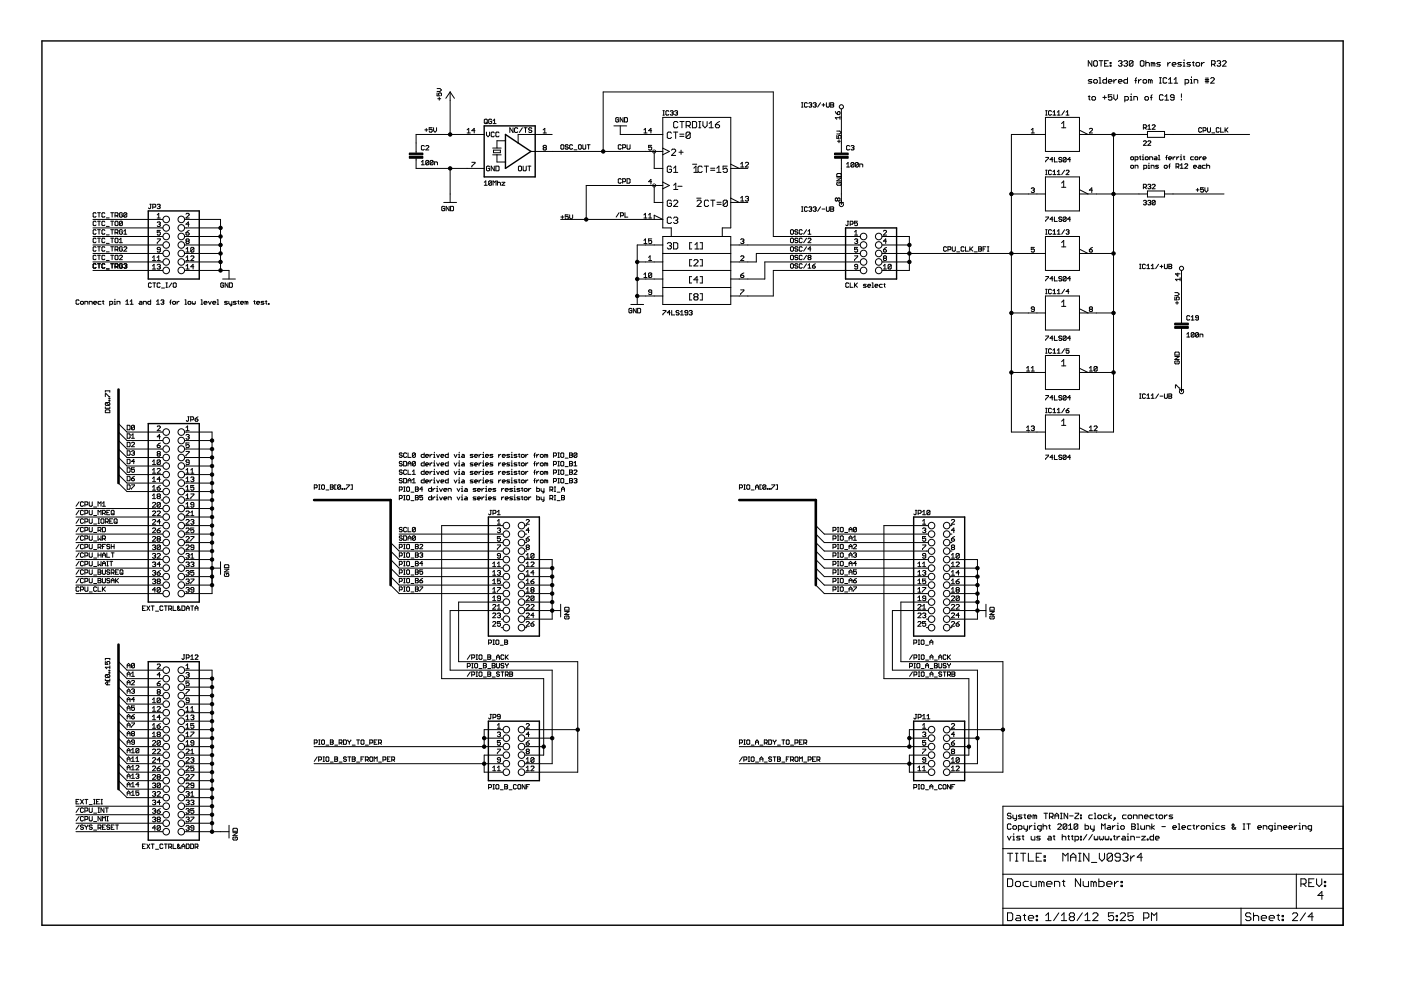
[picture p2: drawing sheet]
<svg xmlns="http://www.w3.org/2000/svg" width="297mm" height="210mm" viewBox="0 0 297 210" stroke-linecap="round" stroke-linejoin="round" font-family="sans-serif">
<g fill="#000" stroke="#000" stroke-width=".21">
<path d="M92.7 19.7v.6zM92.7 19.4h.6zM93 19.9l.1-.2zM93.1 19.7h.3zM93.3 19.4l.3-.3zM92.7 18.8h.6zM93.4 19.7l.2 .2zM93.6 19.9v.3zM93.3 18.8l.3 .3zM95.4 19.5l-.9 1.3zM127.9 19.5v12.6zM127.9 19.5h36.1z"/>
<path d="M230.7 12.9v1.1zM230.7 12.9l.8 1.1zM230.7 17.6h.6zM230.7 17.1l.2-.2zM230.7 17.1l.2 .2zM230.9 16.9h.6zM231.3 17.6l.2-.2zM230.9 17.3h.4zM231.5 12.9v1.1zM231.3 17.3l.2 .1zM231.9 13.1v.7zM231.9 13.8l.2 .2z"/>
<path d="M231.9 17.1v.3zM231.9 17.4l.2 .2zM231.9 13.1l.2-.2zM232.1 14h.4zM232.1 17.6h.4zM231.9 17.1l.2-.2zM232.1 12.9h.4zM232.7 13.8l-.2 .2zM232.5 17.6l.2-.2zM232.1 16.9h.4zM232.7 13.1v.7zM232.5 12.9l.2 .2z"/>
<path d="M232.7 17.1v.3zM232.5 16.9l.2 .2zM233 12.9h.8zM233 16.5h.2zM233 17.6h.4zM233.2 16.5v1.1zM233.4 12.9v1.1zM233.8 17.1v.3zM233.8 17.1l.2-.2zM233.8 17.4l.2 .2zM234 16.9h.6zM234.2 12.9v1.1z"/>
<path d="M234.2 14h.8zM234.2 13.4h.4zM234.6 16.5v1.1zM234 17.6h.6zM234.2 12.9h.8zM235 17.1v.3zM235 17.1l.2-.2zM235 17.4l.2 .2zM235.2 16.9h.4zM235.4 13.3h.2zM235.4 13.3v.1zM235.4 13.8h.2z"/>
<path d="M235.4 13.8v.2zM235.6 13.3v.1zM235.4 13.4h.2zM235.6 13.8v.2zM235.4 14h.2zM235.2 17.6h.4zM235.6 16.9l.2 .2zM235.8 17.1v.2zM235 17.3h.8zM236.2 16.9v.7zM236.2 17.3l.3-.4zM236.5 16.9h.2z"/>
<path d="M237.3 12.9l-.2 .2zM237.1 17.1v.3zM237.1 17.1l.2-.2zM237.3 12.9h.4zM237.1 13.8l.2 .2zM237.1 17.4l.2 .2zM237.3 16.9h.4zM237.7 12.9l.2 .2zM237.5 13.4h.2zM237.7 13.4l.2 .2zM237.3 14h.4zM237.3 17.6h.4z"/>
<path d="M237.7 16.9l.2 .2zM237.9 13.1v.2zM237.7 13.4l.2-.1zM237.9 13.6v.2zM237.9 13.8l-.2 .2zM237.9 17.1v.2zM237.1 17.3h.8zM238.3 13.1l.2-.2zM238.3 17.1v.3zM238.3 17.1l.2-.2zM238.5 12.9h.4zM238.3 13.8l.2 .2z"/>
<path d="M238.3 17.4l.2 .2zM238.5 16.9h.6zM238.9 12.9l.2 .2zM238.7 13.4h.2zM238.9 13.4l.2 .2zM238.5 14h.4zM239.1 13.1v.2zM239.1 13.3l-.2 .1zM239.1 13.6v.2zM239.1 13.8l-.2 .2zM239.1 16.5v1.1zM238.5 17.6h.6z"/>
<path d="M239.4 13.1v.7zM239.6 12.9l-.2 .2zM239.4 13.8l.8-.7zM239.6 12.9h.4zM239.4 13.8l.2 .2zM239.8 19.9v.2zM240 12.9l.2 .2zM239.6 14h.4zM240.2 13.1v.7zM240.2 13.8l-.2 .2zM240.6 17.1h.4zM240.8 16.7v.9z"/>
<path d="M240.8 16.7l.2-.2zM241.4 16.9v.7zM241.4 17.3l.4-.4zM241.8 13.1v.7zM241.8 13.8l.2 .2zM241.8 16.9h.2zM242 12.9l-.2 .2zM242 14h.3zM242 12.9h.3zM242.3 14l.2-.2zM242.4 17.1v.3zM242.4 17.4l.1 .2z"/>
<path d="M242.5 13.1v.7zM242.3 12.9l.2 .2zM242.5 17.6h.4zM242.5 16.9l-.1 .2zM242.9 12.9v1.1zM242.9 13.4l.2-.1zM243.1 17.4l-.2 .2zM242.5 16.9h.4zM243.1 13.3h.4zM243.1 17.1v.3zM242.9 16.9l.2 .2zM243.5 13.3l.2 .1z"/>
<path d="M243.5 16.9v.7zM243.5 16.9h.2zM243.7 13.4v.6zM243.7 16.9l.2 .2zM243.9 17.1v.5zM244.1 16.9l-.2 .2zM244.1 13.3v.7zM244.1 13.3h.2zM244.1 16.9l.2 .2zM244.3 13.3l.2 .1zM244.3 17.1v.5zM244.5 13.4v.6z"/>
<path d="M244.5 13.4l.2-.1zM244.7 13.3l.2 .1zM244.9 13.4v.6zM245.3 14h.5zM245.3 13.4l.1-.1zM245.3 13.4l.1 .2zM245.4 13.3h.6zM246 13.8l-.2 .2zM245.4 13.6h.4zM245.8 17.6h.4zM245.8 16.5h.4zM245.8 13.6l.2 .2z"/>
<path d="M246 16.5v1.1zM246.6 16.7v.7zM246.6 17.4l.2 .2zM246.8 16.5l-.2 .2zM246.8 17.6h.4zM246.8 16.5h.4zM247.2 17.6l.2-.2zM247.2 16.5l.2 .2zM247.6 13.3v.7zM247.6 13.6l.4-.3zM248.2 16.5l-.4 .4zM247.8 17.6h.7z"/>
<path d="M248 13.3h.2zM248.2 16.5v1.1zM248.5 13.4v.4zM248.5 13.4l.2-.1zM248.5 13.8l.2 .2zM248.7 13.3h.4zM249.3 16.5l-.4 .4zM248.9 17.6h.8zM248.7 14h.4zM249.1 13.3l.2 .1zM249.3 13.4v.2zM248.5 13.6h.8z"/>
<path d="M249.3 16.5v1.1zM249.7 14h.6zM249.7 13.4l.2-.1zM249.7 13.4l.2 .2zM249.9 13.3h.6zM250.5 13.8l-.2 .2zM249.9 13.6h.4zM250.3 13.6l.2 .2zM250.5 19.9v.8zM250.9 13.3h.2zM250.9 14h.3zM251.1 13.3v.7z"/>
<path d="M251.1 12.7v.2zM251.3 16.9v1.1zM251.3 16.9h.5zM251.6 14h.6zM251.6 13.4l.2-.1zM251.6 13.4l.2 .2zM251.8 13.3h.6zM251.8 16.9l.2 .2zM251.3 17.6h.5zM252 17.1v.3zM252 17.4l-.2 .2zM252.4 13.8l-.2 .2z"/>
<path d="M251.8 13.6h.4zM252.2 13.6l.2 .2zM252.4 16.9h.2zM252.4 17.6h.4zM252.6 16.9v.7zM252.6 16.3v.2zM252.8 13.3h.4zM253 13.1v.7zM253 13.8l.2 .2zM253.2 16.9v.7zM253.2 16.9h.6zM253.6 13.4v.4z"/>
<path d="M253.6 13.8l.2 .2zM253.8 14h.4zM253.8 13.3l-.2 .1zM253.8 16.9l.2 .2zM254 17.1v.5zM254.4 13.8l-.2 .2zM253.8 13.3h.4zM254.4 13.4v.4zM254.2 13.3l.2 .1zM254.7 13.3v.7zM254.7 13.6l.4-.3zM255.1 13.3h.2z"/>
<path d="M255.5 16.9h.6zM255.5 17.3h.8zM255.7 16.5v1.1zM256.1 16.5v1.1zM256.1 16.9h.2zM257.4 16.9l-.7 .7zM256.9 12.9v1.1zM256.9 12.9h.5zM256.9 16.5l-.2 .2zM257.3 13.6l.3 .4zM256.9 16.5h.4zM257.4 12.9l.2 .2z"/>
<path d="M256.9 13.6h.5zM256.7 17.6h.7zM257.4 16.7v.2zM257.3 16.5l.1 .2zM257.6 13.1v.3zM257.4 13.6l.2-.2zM258 13.1l.2-.2zM258.2 12.9h.4zM258 13.8l.2 .2zM258.6 12.9l.2 .2zM258.4 13.4h.2zM258.6 13.4l.2 .2z"/>
<path d="M258.2 14h.4zM258.8 13.1v.2zM258.8 13.3l-.2 .1zM258.8 13.6v.2zM258.8 13.8l-.2 .2zM260 13.3l-.8 .7zM259.4 12.9l-.2 .2zM259.4 12.9h.4zM259.2 14h.8zM260 13.1v.2zM259.8 12.9l.2 .2zM88.2 30.3v1.8z"/>
<path d="M88.2 33.9v1.8zM88.2 32.1v.4zM88.2 33.5v.4zM88.2 35.7h7.2zM88.2 28.5v1.8zM88.2 28.5h7.2zM89.3 34.3l.4-.3zM89.3 34.9h.7zM89.3 31v.6zM89.3 31.6l.2 .2zM89.5 30.9l-.2 .1zM89.5 31.8h.3z"/>
<path d="M89.7 34v.9zM89.5 30.9h.3zM89.8 31.8l.2-.2zM89.8 30.9l.2 .1zM90.1 27.5h.6zM90.3 34.2v.6zM90.4 34l-.1 .2zM90.3 34.8l.6-.6zM90.3 31.8l.6-.6zM90.4 27.2v.7zM90.4 34h.3zM90.3 34.8l.1 .1z"/>
<path d="M90.4 30.9l-.1 .1zM90.7 34l.2 .2zM90.4 34.9h.3zM90.4 30.9h.3zM90.9 34.2v.6zM90.7 34.9l.2-.1zM90.3 31.8h.6zM90.9 31v.2zM90.7 30.9l.2 .1zM91 27.1v.4zM91 27.5l.3-.1zM91 27.9l.1 .1z"/>
<path d="M91.2 34.2v.6zM91.4 34l-.2 .2zM91.2 34.8l.6-.6zM91.3 27.4h.2zM91.4 34h.3zM91.2 34.8l.2 .1zM91.5 27.4l.1 .1zM91.1 28h.4zM91 27.1h.6zM91.6 27.5v.4zM91.6 27.9l-.1 .1zM91.7 34l.1 .2z"/>
<path d="M91.4 34.9h.3zM91.8 34.2v.6zM91.8 34.8l-.1 .1zM91.9 27.1v.6zM91.9 27.7l.3 .3zM92.1 34.3v.6zM92.1 34.3h.5zM92.6 27.7l-.4 .3zM92.6 27.1v.6zM92.6 34.3l.2 .2zM92.7 20.3h.4zM92.8 34.5v.4z"/>
<path d="M92.8 20.9h.6zM93 19.9v.1zM93.1 20.6v.7zM93 20l.1 .3zM93.6 20.2l-.2 .1zM95.4 19.5v1.8zM95.4 35.7v5.4zM95.4 21.3v7.2zM95.4 28.5h3.6zM95.4 19.5l.9 1.3zM99 27.5l.4-.3zM99 28.2h.7z"/>
<path d="M99 35.7h3.7zM99 28.5h3.7zM95.4 35.7h3.6zM99.4 27.2v1zM100 34.4h.7zM100 35.2v.2zM100 27.7h.7zM100.5 27.2v1zM100 27.7l.5-.5zM100.7 34.4v.2zM100 35.2l.7-.6zM102.7 38.6l.3-.2z"/>
<path d="M102.7 39.3h.6zM102.7 25.4v.7zM102.7 25.4l.1-.1zM102.8 25.3h.4zM102.7 26.1l.1 .1zM103 38.4v.9zM103 25.9l.3 .3zM103.1 35.4v.6zM103.1 36l.2 .2zM103.1 28v.7zM103.1 28.7l.4 .3zM103.2 25.3l.1 .1z"/>
<path d="M102.8 26.2h.4zM103.3 25.4v.7zM103.3 26.1l-.1 .1zM103.3 35.2l-.2 .2zM103.3 36.2h.4zM103.8 28.7l-.3 .3zM103.6 38.5v.6zM103.6 38.5l.2-.1zM103.6 39.1l.6-.6zM103.6 25.4v.7zM103.6 26.1l.2 .1zM103.3 35.2h.4z"/>
<path d="M103.8 36l-.1 .2zM103.8 38.4h.3zM103.6 39.1l.2 .2zM103.6 25.4l.2-.1zM103.8 26.2h.3zM103.7 35.2l.1 .2zM103.8 35.7v.3zM103.5 35.7h.3zM103.8 28v.7zM104.1 38.4l.1 .1zM103.8 39.3h.3zM103.8 25.3h.3z"/>
<path d="M104.1 26.2l.1-.1zM104.1 35.2v1zM104.1 35.2l.7 1zM104.1 28.2v.6zM104.1 28.8l.2 .2zM104.2 38.5v.6zM104.2 39.1l-.1 .2zM104.1 25.3l.1 .1zM104.2 25.7v.4zM103.9 25.7h.3zM104.3 28l-.2 .2zM104.3 29h.3z"/>
<path d="M104.5 32.8h.9zM104.5 31.4h1.8zM104.5 38.4v.9zM104.5 38.4l.4 .2zM104.5 25.6l.4-.3zM104.5 26.2h.7zM104.6 31.8v.6zM104.6 31.8h1.5zM104.6 32.4h1.5zM104.3 28h.3zM104.8 28.8l-.2 .2zM104.8 35.2v1z"/>
<path d="M104.6 28l.2 .2zM104.9 38.6l.3-.2zM104.9 25.3v.9zM105.1 35.2v1zM105.1 36.2h.5zM105.1 28.2v.6zM105.1 28.8l.2 .2zM105.2 38.4v.9zM105.3 28l-.2 .2zM105.3 29h.3zM105.4 29.8h1.8zM105.4 34.4h1.8z"/>
<path d="M105.4 32.8h.9zM105.4 29.8v1.6zM105.4 32.8v1.6zM105.5 38.4v.9zM105.5 38.8l.1-.2zM105.6 38.6h.3zM105.6 36.2l.2-.2zM105.1 35.2h.5zM105.3 28h.3zM105.6 29l.2-.2zM105.8 35.4v.6zM105.6 35.2l.2 .2z"/>
<path d="M105.6 28l.2 .2zM105.9 38.6l.2 .2zM106.1 31.8v.6zM106.1 38.8v.5zM106.4 38.6h.6zM106.4 39.3h.6zM107 38.6l-.6 .7zM108.1 27.1v1zM108.1 27.1l.7 1zM108.8 27.1v1zM109.1 27.3v.6zM109.1 27.9l.2 .2z"/>
<path d="M109.3 27.1l-.2 .2zM109.3 28.1h.3zM109.3 27.1h.3zM109.6 28.1l.2-.2zM109.6 27.1l.2 .2zM109.9 28.5v1.8zM109.9 35.4v.6zM109.9 36l.2 .2zM110.1 35.2l-.2 .2zM110.1 36.2h.3zM110.8 27.1l-.7 1zM110.1 35.2h.3z"/>
<path d="M110.4 36.2l.2-.2zM110.6 35.4v.6zM110.4 35.2l.2 .2zM110.9 35.2v.8zM110.9 36l.2 .2zM111.1 36.2h.3zM111.1 27.1h.7zM111.4 36.2l.2-.2zM111.4 27.1v1zM111.6 35.2v.8zM111.9 35.2h.7zM112.1 27.3v.1z"/>
<path d="M112.1 27.4l.1 .2zM112.2 35.2v1zM112.2 27.1l-.1 .2zM112.2 27.6h.4zM112.1 27.9l.1 .2zM112.6 32.1h.9zM112.2 27.1h.4zM112.6 27.6l.2 .2zM112.2 28.1h.4zM112.6 27.1l.2 .2zM112.8 27.8v.1zM112.6 28.1l.2-.2z"/>
<path d="M109.9 28.5h3.6zM115.2 31l.1-.2zM115.2 31.5v.1zM115.2 31.5l.1-.2zM115.2 31v.2zM115.2 27.5l.3-.3zM115.2 28.2h.6zM115.3 30.8h.4zM115.2 31.6l.1 .2zM115.2 31.2l.1 .1zM115.3 31.3h.4zM115.5 27.2v1z"/>
<path d="M115.7 30.8l.1 .2zM115.7 31.3l.1 .2zM115.3 31.8h.4zM115.8 31v.2zM115.7 31.3l.1-.1zM115.8 31.5v.1zM115.8 31.6l-.1 .2zM113.5 32.1h3.6zM113.5 28.5h3.6zM118.9 30.8v.7zM118.9 31.5l.2 .1zM119.1 30.7l-.2 .1z"/>
<path d="M119.1 31.6h.3zM119.1 30.7h.3zM119.4 31.6l.1-.1zM119.5 30.8v.7zM119.4 30.7l.1 .1zM119.8 30.8v.2zM119.8 31l.2 .2zM120 30.7l-.2 .1zM120 31.2h.3zM119.8 31.5l.2 .1zM120 30.7h.3zM120.3 31.2l.2 .1z"/>
<path d="M120 31.6h.3zM120.3 30.7l.2 .1zM120.5 31.3v.2zM120.5 31.5l-.2 .1zM120.8 30.8v.7zM120.8 31.5l.1 .1zM120.9 30.7l-.1 .1zM120.9 31.6h.3zM120.9 30.7h.3zM121.2 31.6l.2-.1zM121.2 30.7l.2 .1zM121.7 31.8h.6z"/>
<path d="M122.6 30.8v.7zM122.6 31.5l.2 .1zM122.8 30.7l-.2 .1zM122.8 31.6h.3zM122.8 30.7h.3zM123.3 31.5l-.2 .1zM123.3 30.8v.7zM123.1 30.7l.2 .1zM123.6 30.7v.8zM123.6 31.5l.1 .1zM123.7 31.6h.3zM124.2 31.5l-.2 .1z"/>
<path d="M124.2 30.7v.8zM124.3 39.3v7.2zM124.5 30.7h.6zM124.8 30.7v.9zM117.1 32.1h10.8zM130.6 25.1v.6zM130.6 25.7l.1 .2zM130.7 24.9l-.1 .2zM130.7 25.9h.3zM130.7 24.9h.3zM131 25.9l.2-.2zM131.1 38.1v.6z"/>
<path d="M131.1 38.7l.2 .1zM131.1 30.8v.7zM131.1 31.5l.2 .1zM131 24.9l.2 .2zM131.2 25.4v.3zM130.9 25.4h.3zM131.3 37.9l-.2 .2zM131.3 38.8h.2zM131.1 30.8l.2-.1zM131.3 31.6h.2zM131.5 24.9v1zM131.5 24.9l.6 1z"/>
<path d="M131.5 26.7v1.8zM131.5 28.5h5.4zM131.3 37.9h.2zM131.5 38.8l.2-.1zM131.3 30.7h.2zM131.5 31.6l.2-.1zM131.5 37.9l.2 .2zM131.5 30.7l.2 .1zM132 37.9v.9zM132 37.9h.5zM132 30.7v.9zM132 30.7h.5z"/>
<path d="M132.1 24.9v1zM132.4 24.9v1zM132.4 25.9h.5zM132.5 37.9l.1 .2zM132 38.5h.5zM132.5 30.7l.1 .1zM132 31.3h.5zM132.6 38.1v.3zM132.6 38.4l-.1 .1zM132.6 30.8v.4zM132.5 31.3l.1-.1zM130.2 26.7h2.7z"/>
<path d="M132.9 25.9l.1-.2zM132.4 24.9h.5zM132.9 37.9v.9zM132.9 38.8h.5zM132.9 30.7v.8zM132.9 31.5l.2 .1zM133 25.1v.6zM132.9 24.9l.1 .2zM133.1 31.6h.3zM133.6 38.7l-.2 .1zM132.9 37.9h.5zM133.4 31.6l.2-.1z"/>
<path d="M133.6 38.1v.6zM133.4 37.9l.2 .2zM133.6 30.7v.8zM136.5 27.5l.3-.3zM136.5 28.2h.7zM136.8 27.2v1zM136.9 32.1h1.8zM136.9 28.5h1.8zM136.9 39.3h1.8zM124.3 39.3h12.6zM127.9 32.1h9zM137.5 30.8v.5z"/>
<path d="M137.5 31.3l.3-.1zM137.5 27.7h.7zM137.5 38.5h.7zM137.5 31.6l.2 .2zM137.8 31.2h.2zM138 31.2l.2 .1zM137.7 31.8h.3zM138 27.2v1zM138 27.2l-.5 .5zM138 38v1zM138 38l-.5 .5zM137.5 30.8h.7z"/>
<path d="M138.2 31.3v.3zM138.2 31.6l-.2 .2zM138.7 32.1v3.6zM138.7 39.3v3.6zM138.7 32.1h1.8zM138.7 39.3h1.8zM138.7 28.5h1.8zM138.7 35.7h1.8zM140.5 31.4v.7zM140.5 32.8v2.9zM140.5 38.6v.7zM140.5 31.4l1.4 .7z"/>
<path d="M140.5 28.5v2.9zM140.5 32.1v.7zM140.5 38.6l1.4 .7zM140.5 35.7v2.9zM140.5 24.9v3.6zM140.5 24.4h.4zM140.5 23.5h.4zM140.7 23.5v.9zM141.2 23.6v.7zM141.2 24.3l.1 .1zM141.2 23.6l.1-.1zM141.3 24.4h.3z"/>
<path d="M141.5 28.2v.9zM141.5 29.1l.2 .3zM141.5 35.5v.8zM141.5 36.3l.2 .3zM141.3 23.5h.3zM141.6 24.4l.2-.1zM141.7 28l-.2 .2zM141.7 29.4h.4zM141.7 35.2l-.2 .3zM141.7 36.6h.4zM141.6 23.5l.2 .1zM140.5 32.8l1.4-.7z"/>
<path d="M140.5 40l1.4-.7zM142.1 23.6l.2-.1zM141.7 28h.4zM142.1 29.4l.3-.3zM141.7 35.2h.4zM142.1 36.6l.3-.3zM142.3 23.5h.3zM142.1 24.3l.2 .1zM142.1 28l.3 .2zM142.1 35.2l.3 .3zM142.4 35.9v.4zM141.9 35.9h.5z"/>
<path d="M143.3 32.1l-.9 .9zM142.6 23.5l.1 .1zM142.4 23.9h.2zM142.6 23.9l.1 .2zM142.3 24.4h.3zM142.4 31.8l.2-.2zM142.7 23.6v.2zM142.7 23.8l-.1 .1zM142.7 24.1v.2zM142.7 24.3l-.1 .1zM142.8 28h.9zM143.3 35.2l-.5 .5z"/>
<path d="M142.8 36.6h.9zM142.8 39.3l.5-.5zM142.8 26v.9zM142.8 26.9l.2 .2zM143 23.6l.2-.1zM142.6 31.6h.4zM143 25.8l-.2 .2zM143 27.1h.5zM143.2 23.5h.3zM143 24.3l.2 .1zM143.3 28v1.4zM143.3 35.2v1.4z"/>
<path d="M142.4 33h.9zM143.3 31.8v.3zM143 31.6l.3 .2zM143.3 38.8v1.4zM143 25.8h.5zM143.5 27.1l.2-.2zM143.5 23.5l.2 .1zM143.3 23.9h.2zM143.5 23.9l.2 .2zM143.2 24.4h.3zM143.7 23.6v.2zM143.7 23.8l-.2 .1z"/>
<path d="M143.7 24.1v.2zM143.7 24.3l-.2 .1zM143.7 39.5h.9zM143.5 25.8l.2 .2zM144 32.3h.8zM144.1 28.9h.9zM144.1 28.4h.9zM144.1 25.8h1zM144.4 31.8v.9zM144.6 25.8v1.3zM145.5 28.2v.9zM145.5 28.2l.2-.2z"/>
<path d="M145.5 29.1l.8-.9zM145.5 25.8v1.3zM145.5 25.8h.7zM145.7 28h.4zM145.5 29.1l.2 .3zM145.9 26.6l.5 .5zM146.1 28l.2 .2zM145.7 29.4h.4zM146.2 25.8l.2 .2zM145.5 26.6h.7zM146.3 28.2v.9zM146.3 29.1l-.2 .3z"/>
<path d="M146.4 26v.4zM146.4 26.4l-.2 .2zM146.8 25.8v1.3zM146.8 27.1h.7zM146.8 34.8h.9zM147.1 35.7l.5-.5zM147.1 36.6h.9zM147.5 27.1l.2-.2zM146.8 25.8h.7zM147.6 35.2v1.4zM147.7 26v.9zM147.5 25.8l.2 .2z"/>
<path d="M148 35.5v.8zM148 36.3l.2 .3zM148.1 27.1h.5zM148.1 25.8h.5zM148.2 35.2l-.2 .3zM148.2 36.6h.5zM148.4 25.8v1.3zM148.2 35.2h.5zM148.7 36.6l.2-.3zM148.7 35.2l.2 .3zM149 25.8v.8zM149 26.6l.5 .5z"/>
<path d="M149.3 35.2h.9zM149.9 26.6l-.4 .5zM149.8 35.2v1.4zM149.9 25.8v.8zM150.3 26.2l.5-.4zM150.3 27.1h.9zM150.7 36.1h.9zM150.7 35.7h.9zM150.8 25.8v1.3zM151.7 26.4v.5zM151.7 26.9l.2 .2zM151.9 27.1h.5z"/>
<path d="M152 35.7l.4-.5zM152 36.6h.9zM152.1 26l-.4 .4zM152.4 27.1l.2-.2zM151.7 26.4h.7zM152.4 35.2v1.4zM152.1 26l.5-.2zM152.6 26.6v.3zM152.4 26.4l.2 .2zM153.3 35.2v.7zM153.3 35.9l.5-.2zM153.3 36.3l.2 .3z"/>
<path d="M153.8 35.7h.2zM154 35.7l.2 .2zM153.5 36.6h.5zM153.3 35.2h.9zM154.2 35.9v.4zM154.2 36.3l-.2 .3zM140.5 24.9h14.4zM154.9 24.9v9.9zM154.9 34.8v.9zM154.9 35.7h1.8zM154.9 35.7v6.3zM154.9 34.8l1.8 .9z"/>
<path d="M157 34.8l.4-.4zM157 35.4h.7zM157.4 34.4v1zM158 35.4l.7-.6zM158.2 34.4l-.2 .2zM158.2 34.4h.3zM156.7 35.7h1.9zM158 35.4h.7zM158.7 34.6v.2zM158.5 34.4l.2 .2zM169.9 22.7h.3zM169.9 21.8h.3z"/>
<path d="M170.1 21.8v.9zM170.6 21.9v.7zM170.6 22.6l.1 .1zM170.7 21.8l-.1 .1zM170.7 22.7h.3zM170.7 21.8h.3zM171 22.7l.2-.1zM171 21.8l.2 .1zM171.5 21.9l.1-.1zM171.6 21.8h.4zM171.5 22.6l.1 .1zM172 21.8l.1 .1z"/>
<path d="M171.8 22.2h.2zM172 22.2l.1 .2zM171.6 22.7h.4zM172.1 21.9v.2zM172.1 22.1l-.1 .1zM172.1 22.4v.2zM172.1 22.6l-.1 .1zM172.4 21.9l.2-.1zM172.6 21.8h.3zM172.4 22.6l.2 .1zM172.9 21.8l.1 .1zM172.7 22.2h.2z"/>
<path d="M172.9 22.2l.1 .2zM172.6 22.7h.3zM173 21.9v.2zM173 22.1l-.1 .1zM173 22.4v.2zM173 22.6l-.1 .1zM174 21.8l-.6 .9zM174.3 22.2h.6zM174.6 21.9v.7zM175.2 21.8v.8zM175.2 22.6l.2 .1zM175.4 22.7h.3z"/>
<path d="M175.7 22.7l.1-.1zM175.8 21.8v.8zM176.1 21.8v.9zM176.1 21.8h.5zM176.1 22.2h.5zM176.6 21.8l.2 .1zM176.6 22.2l.2 .2zM176.1 22.7h.5zM176.8 21.9v.2zM176.8 22.1l-.2 .1zM176.8 22.4v.2zM176.8 22.6l-.2 .1z"/>
<path d="M177.1 25h1zM177.1 23.6l.1 .4zM177.2 24l.4 .3zM177.1 25l.3 .3zM177.4 38.8v.3zM177.4 39.1l.2 .2zM177.4 38.4l.9-.7zM177.4 37.4h.9zM177.4 37v.4zM177.4 28.7v.6zM177.4 29.3h.5zM177.4 28.4h.6z"/>
<path d="M177.6 38.6l-.2 .2zM177.6 39.3h.6zM177.6 36.8l-.2 .2zM177.6 30h.6zM177.6 24.3h.3zM177.6 23.8v.5zM177.7 28.9v.1zM177.7 28.9l.2-.2zM177.6 23.8l.2-.2zM177.9 38.6v.4zM177.9 29.6v.7zM177.7 29l.2 .3z"/>
<path d="M177.9 28.7h.3zM177.9 24.3l.2-.2zM177.8 23.6h.1zM178 28.4l.3-.3zM177.4 27.8h.6zM178.1 24.6v.7zM178.1 23.8v.3zM177.9 23.6l.2 .2zM178.3 39.1l-.1 .2zM177.9 38.6h.3zM177.6 36.8h.6zM178.2 28.7l.1 .2z"/>
<path d="M178.3 38.8v.3zM178.2 38.6l.1 .2zM177.4 38.4h.9zM177.4 37.7h.9zM178.3 37v.4zM178.2 36.8l.1 .2zM178.3 28.9v.3zM178.2 29.3l.1-.1zM178 27.8l.3 .3zM178.4 23.1v1.8zM178.4 30.3v1.8zM178.4 33.9v1.8z"/>
<path d="M178.4 32.1v.4zM178.4 33.5v.4zM178.4 24.9v5.4zM179.5 34.8l.3-.3zM179.5 35.4h.6zM179.5 31v.6zM179.5 31.6l.2 .2zM179.5 31l.2-.1zM179.7 31.8h.3zM179.8 34.5v.9zM179.7 30.9h.3zM180 31.8l.1-.2z"/>
<path d="M180 30.9l.1 .1zM180.4 34.6v.6zM180.4 34.6l.2-.1zM180.4 35.2l.7-.6zM180.4 31l.2-.1zM180.6 34.5h.3zM180.4 35.2l.2 .2zM180.6 30.9h.3zM180.4 31.6l.2 .2zM180.9 34.5l.2 .1zM180.6 35.4h.3zM180.9 30.9l.2 .1z"/>
<path d="M180.7 31.3h.2zM180.9 31.3l.2 .2zM180.6 31.8h.3zM181.1 34.6v.6zM181.1 35.2l-.2 .2zM181.1 31v.2zM180.9 31.3l.2-.1zM181.1 31.5v.1zM180.9 31.8l.2-.2zM181.4 34.6v.6zM181.4 34.6l.1-.1zM181.4 35.2l.6-.6z"/>
<path d="M181.5 34.5h.3zM181.4 35.2l.1 .2zM181.8 34.5l.2 .1zM181.5 35.4h.3zM182 34.6v.6zM182 35.2l-.2 .2zM182.3 34.8v.6zM182.3 34.8h.4zM182.7 34.8l.2 .1zM182.9 34.9v.5zM214.4 28.5h3.7zM214.4 28.5v12.6z"/>
<path d="M218.1 28.5h1.8zM218.6 27.5l.4-.3zM218.6 28.2h.7zM218.8 39.8h.3zM219 27.2v1zM219.1 39.8l.2 .2zM219.9 28.5h1.8zM221.7 28.5v3.6zM221.7 32.1h7.2zM221.7 24.9v3.6zM221.7 33.4h.6zM221.7 34.2v.1z"/>
<path d="M221.7 24.4h.3zM221.7 23.5h.3zM221.7 37h.3zM221.7 36.1h.3zM221.8 23.5v.9zM221.8 36.1v.9zM222.3 33.4v.1zM222.3 33.5l-.6 .7zM222.3 23.6v.7zM222.3 24.3l.2 .1zM222.3 36.2v.7zM222.3 36.9l.2 .1z"/>
<path d="M222.5 23.5l-.2 .1zM222.5 24.4h.3zM222.5 36.1l-.2 .1zM222.5 37h.3zM222.6 33.8h.6zM222.5 23.5h.3zM222.8 24.4l.1-.1zM222.5 36.1h.3zM222.8 37l.1-.1zM222.8 23.5l.1 .1zM222.8 36.1l.1 .1zM223.1 33.4v.9z"/>
<path d="M223.1 33.4l-.5 .4zM223.2 23.8l.4-.3zM223.2 24.4h.7zM223.6 36.1l-.4 .3zM223.2 37h.7zM223.6 33.4v.9zM223.6 34.3h.6zM223.6 23.5v.9zM223.6 36.1v.9zM224.2 23.8l.3-.3zM224.2 24.4h.6zM224.2 36.4l.3-.3z"/>
<path d="M224.2 37h.6zM224.5 33.5v.2zM224.5 33.7l.1 .1zM224.5 23.5v.9zM224.5 36.1v.9zM224.6 33.4l-.1 .1zM224.6 33.8h.4zM224.5 34.2l.1 .1zM224.6 33.4h.4zM225 33.8l.1 .2zM224.6 34.3h.4zM225.1 26.2l.4-.4z"/>
<path d="M225.1 27.1h.9zM225.1 38.8l.4-.4zM225.1 39.7h.9zM225 33.4l.1 .1zM225.1 34v.2zM225.1 34.2l-.1 .1zM225.7 23.5l-.6 .9zM225.7 36.1l-.6 .9zM225.4 33.5v.7zM225.4 33.5l.2-.1zM225.4 34.2l.6-.7zM225.5 25.8v1.3z"/>
<path d="M225.5 38.4v1.3zM225.6 33.4h.3zM225.4 34.2l.2 .1zM225.9 33.4l.1 .1zM225.6 34.3h.3zM226 33.5v.7zM226 34.2l-.1 .1zM226 23.8l.4-.3zM226 24.4h.6zM226 37l.6-.6zM226.2 36.1l-.2 .1zM226.3 33.8h.7z"/>
<path d="M226.4 23.5v.9zM226.2 36.1h.3zM226 37h.6zM226.6 36.2v.2zM226.5 36.1l.1 .1zM226.8 33.4v.9zM226.3 33.8l.5-.4zM221.7 24.9h7.2zM228.9 24.9v2.7zM228.9 27.6v.9zM228.9 28.5h1.8zM228.9 28.5v3.6z"/>
<path d="M221.7 37.5h7.2zM228.9 37.5v2.7zM228.9 27.6l1.8 .9zM230.7 20.5h.4zM230.9 20.3v.7zM230.9 21l.2 .2zM231 28.2l.6-.7zM231 27.4l.1-.2zM231.1 27.2h.4zM231 40.3l.5-.5zM231.5 20.7v.3zM231.5 21l.2 .2z"/>
<path d="M231 28.2h.6zM231.6 27.4v.1zM231.5 27.2l.1 .2zM231.7 21.2h.4zM231.7 20.5l-.2 .2zM232.1 21.2l.2-.2zM231.7 20.5h.4zM232.3 20.7v.3zM232.1 20.5l.2 .2zM230.7 28.5h1.8zM233.8 20.7h.8zM234.2 20.3v.7z"/>
<path d="M235 20.1v.6zM235 20.7l.4-.2zM235 21l.2 .2zM235.4 20.5h.2zM235.6 20.5l.2 .2zM235.2 21.2h.4zM235 20.1h.8zM235.8 20.7v.3zM235.8 21l-.2 .2zM236.1 28.5v12.6zM232.5 28.5h3.6zM236.2 20.1v.7z"/>
<path d="M236.2 20.8l.3 .4zM236.5 21.2l.4-.4zM236.9 20.1v.7zM238.5 20.5v1.1zM238.5 20.5h.6zM239.1 20.5l.1 .2zM238.5 21.2h.6zM239.2 20.7v.3zM239.2 21l-.1 .2zM239.6 20.5h.2zM239.6 21.2h.4zM239.7 33.4v.3z"/>
<path d="M239.7 33.7l.2 .2zM239.7 35.2v.3zM239.7 35.5l.2 .2zM239.8 20.5v.7zM239.9 33.9h.3zM239.9 33.3l-.2 .1zM239.9 35.7h.3zM239.9 35.1l-.2 .1zM240.2 33.9l.1-.2zM239.9 33.3h.3zM240.3 35.5l-.1 .2zM239.9 35.1h.3z"/>
<path d="M240.3 33.4v.3zM240.2 33.3l.1 .1zM240.3 35.2v.3zM240.2 35.1l.1 .1zM240.4 20.5v.7zM240.4 20.5h.6zM240.7 33.3v.9zM240.7 33.3h.4zM240.7 35.1v.6zM240.7 35.1h.4zM241 20.5l.2 .2zM241.1 33.3l.2 .1z"/>
<path d="M240.7 33.9h.4zM241.1 35.1l.2 .1zM241.2 20.7v.5zM241.3 33.4v.3zM241.3 33.7l-.2 .2zM241.3 35.2v.5zM241.5 28.5h1.8zM236.1 28.5h5.4zM241.6 33.3h.3zM241.7 33.1v.6zM241.7 33.7l.2 .2zM242.2 33.3h.2z"/>
<path d="M242.2 33.9h.3zM242.4 33.3v.6zM242.4 32.8v.1zM242.4 30.8l.7-.6zM242.4 26.5v.9zM242.4 26.5h.5zM242.4 39.1h.5zM242.5 35.1v.9zM242.5 35.1h.5zM242.6 29.9l-.2 .1zM242.7 27.1l.4 .3zM242.7 39.7l.4 .3z"/>
<path d="M242.7 20.7v.3zM242.7 21l.2 .2zM242.8 33.4v.3zM242.8 33.7l.2 .2zM242.6 29.9h.3zM242.9 26.5l.2 .1zM242.4 27.1h.5zM242.9 39.1l.2 .1zM242.4 39.7h.5zM242.9 21.2h.4zM242.9 20.5l-.2 .2zM243 33.9h.3z"/>
<path d="M243 33.3l-.2 .1zM243 35.1l.1 .1zM242.5 35.7h.5zM242.4 30.8h.7zM243.1 30v.2zM242.9 29.9l.2 .1zM243.1 26.6v.3zM243.1 26.9l-.2 .2zM243.1 39.2v.4zM243.1 39.6l-.2 .1zM243.1 35.2v.3zM243.1 35.5l-.1 .2z"/>
<path d="M243.3 29.1h3.6zM243.3 27.9v1.2zM243.3 33.9l.2-.2zM243 33.3h.3zM243.5 21l-.2 .2zM242.9 20.5h.4zM243.3 30.8l.7-.6zM243.3 26.8l.4-.3zM243.3 27.4h.7zM243.3 39.2l.2-.1zM243.4 35.1h.2zM243.4 35.7h.4z"/>
<path d="M243.5 33.4v.3zM243.3 33.3l.2 .1zM243.5 20.7v.3zM243.3 20.5l.2 .2zM243.5 29.9l-.2 .1zM243.5 39.1h.3zM243.6 35.1v.6zM243.6 34.6v.1zM243.7 26.5v.9zM243.8 33.3v.6zM243.8 33.3h.4zM243.5 29.9h.3z"/>
<path d="M243.8 39.1l.2 .1zM243.7 39.6h.1zM243.8 39.6l.2 .1zM243.9 20.7h.4zM243.3 30.8h.7zM244 30v.2zM243.8 29.9l.2 .1zM244 39.2v.2zM244 39.4l-.2 .2zM244 39.7v.2zM244 39.9l-.2 .1zM244.1 35.1v.6z"/>
<path d="M244.1 35.1h.4zM244.1 20.3v.9zM244.3 20.1l-.2 .2zM244.2 33.3l.2 .1zM244.3 27.4l.6-.6zM244.4 33.4v.5zM244.4 26.5l-.1 .1zM244.4 39.1l-.1 .1zM244.5 35.1l.2 .1zM244.7 33.7l.1-.1zM244.7 35.2v.5zM244.4 26.5h.3z"/>
<path d="M244.4 39.1h.3zM244.8 33.3h.3zM244.7 33.7l.1 .2zM244.8 33.6h.5zM244.3 27.4h.6zM244.9 26.6v.2zM244.7 26.5l.2 .1zM244.9 39.2v.2zM244.7 39.1l.2 .1zM245 35.7h.5zM245.1 35.1l-.1 .1zM245.1 33.3l.2 .1z"/>
<path d="M245 35.2l.1 .2zM245.1 35.1h.5zM245.3 33.4v.5zM244.8 33.9h.5zM245.6 35.5l-.1 .2zM245.1 35.4h.4zM245.6 32.9h.2zM245.6 33.9h.3zM245.5 35.4l.1 .1zM245.8 32.9v1zM245.8 20.3v.7zM245.8 21l.2 .2z"/>
<path d="M246 20.1l-.2 .2zM246 21.2h.4zM246 20.1h.4zM246.4 21.2l.2-.2zM246.4 20.1l.2 .2zM246.8 35.2v.3zM246.8 35.5l.2 .2zM243.3 27.9h3.6zM246.9 27.9v1.2zM247 20.5l.4-.4zM247 21.2h.8zM247 35.7h.3z"/>
<path d="M246.8 35.2l.2-.1zM247.2 33.4h.3zM247.3 33.1v.8zM247.3 33.1l.2-.2zM247.5 35.5l-.2 .2zM247 35.1h.3zM247.4 20.1v1.1zM247.5 35.2v.3zM247.3 35.1l.2 .1zM247.8 33.4v.3zM247.8 33.4l.1-.1zM247.8 35.2h.3z"/>
<path d="M247.8 33.7l.1 .2zM247.9 33.3h.3zM247.9 34.9v.8zM248.1 34.7l-.2 .2zM248.2 21l.1 .2zM248.2 20.3v.2zM248.2 20.5l.1 .2zM247.9 33.9h.3zM248.2 33.3l.2 .1zM248.3 21.2h.4zM248.3 20.1l-.1 .2zM248.3 20.7h.6z"/>
<path d="M248.4 33.4v.2zM247.8 33.6h.6zM246.9 28.5h1.8zM248.7 33.3v.6zM248.7 33.6l.3-.3zM248.7 28.5h16.2zM248.7 21.2l.2-.2zM248.3 20.1h.4zM248.9 20.3v.7zM248.7 20.1l.2 .2zM249 33.3h.2zM249.3 34.7v1z"/>
<path d="M249.3 34.7h.5zM249.5 33.3v.6zM249.5 33.6l.3-.3zM249.6 35.4l.4 .3zM249.8 33.3h.2zM249.8 34.7l.2 .2zM249.3 35.4h.5zM250 34.9v.3zM250 35.2l-.2 .2zM250.2 33.3h.2zM250.2 33.9h.4zM250.2 35.1l.4-.4z"/>
<path d="M250.2 35.7h.7zM250.4 33.3v.6zM250.4 32.8v.1zM250.5 21v.2zM250.6 34.7v1zM250.9 33.3h.3zM251 33.1v.6zM251 33.7l.2 .2zM251.2 35.7l.6-.6zM251.3 34.7l-.1 .2zM251.3 34.7h.4zM251.2 35.7h.6z"/>
<path d="M251.8 34.9v.2zM251.7 34.7l.1 .2zM252.4 33.4v.3zM252.4 33.7l.2 .2zM252.6 33.3l-.2 .1zM252.6 33.9h.4zM252.6 33.3h.4zM253 35.2v.3zM253 35.2l.2-.1zM253 35.5l.2 .2zM253.2 35.1h.3zM253.4 33.4v.3z"/>
<path d="M253.4 33.7l.1 .2zM253.5 33.9h.3zM253.5 33.3l-.1 .1zM253.2 35.7h.3zM253.5 35.1l.2 .1zM253.7 35.2v.2zM253 35.4h.7zM253.8 33.9l.2-.2zM253.5 33.3h.3zM253.9 39.9v.7zM254 33.4v.3zM253.8 33.3l.2 .1z"/>
<path d="M254 35.5l.1-.1zM254.1 27.2v.7zM254.1 27.9l.2 .1zM254.1 35.1h.3zM254 35.5l.1 .2zM254.1 35.4h.5zM254.3 33.3v.6zM254.3 33.6l.3-.3zM254.3 27.1l-.2 .1zM254.3 28h.3zM254.4 35.1l.2 .1zM254.5 39.8v.5z"/>
<path d="M254.3 27.1h.3zM254.6 28l.2-.1zM254.6 33.3h.2zM254.6 35.2v.5zM254.1 35.7h.5zM254.6 27.1l.2 .1zM254.9 35.2v.3zM254.9 35.5l.2 .2zM255.1 33.4v.3zM255.1 33.4l.1-.1zM255.1 35.1l-.2 .1zM255.1 35.7h.4z"/>
<path d="M255.1 27.1v.9zM255.1 27.1h.4zM254.5 39.8h.7zM255.1 33.7l.1 .2zM255.2 33.3h.3zM255.5 39.8v.6zM255.5 27.1l.2 .1zM255.1 27.7h.4zM255.2 33.9h.3zM255.5 33.3l.2 .1zM255.1 35.1h.4zM255.7 33.4v.2z"/>
<path d="M255.1 33.6h.6zM255.7 27.2v.3zM255.7 27.5l-.2 .2zM255.8 34.7v1zM255.8 35.2l.2-.1zM256 35.1h.3zM256 27.1v.8zM256 27.9l.2 .1zM256.2 28h.3zM256.3 35.1l.2 .1zM256.5 28l.1-.1zM256.5 35.2v.5z"/>
<path d="M256.6 27.1v.8zM256.9 28.2h.7zM257.9 27.2v.7zM257.9 27.9l.1 .1zM258 27.1l-.1 .1zM258 28h.3zM258 27.1h.3zM258.5 27.9l-.2 .1zM258.3 27.1l.2 .1zM258.8 27.1v.9zM258.8 28h.6zM259.7 27.1v.9z"/>
<path d="M260.3 27.1l-.6 .6zM259.9 27.5l.4 .5zM19.7 48.3h14.4zM19.7 45.3v.6zM19.7 45.9l.2 .1zM19.7 48.9v.6zM19.7 49.5l.2 .2zM19.7 52.5v.6zM19.7 53.1l.2 .2zM19.7 56.1v.6zM19.7 56.7l.2 .2zM19.7 47.1v.6z"/>
<path d="M19.7 47.7l.2 .1zM19.7 50.7v.6zM19.7 51.3l.2 .2zM19.7 54.3v.6zM19.7 54.9l.2 .2zM19.9 45.1l-.2 .2zM19.9 46h.3zM19.9 48.7l-.2 .2zM19.9 49.7h.3zM19.9 52.3l-.2 .2zM19.9 53.3h.3zM19.9 55.9l-.2 .2z"/>
<path d="M19.9 56.9h.3zM19.9 46.9l-.2 .2zM19.9 47.8h.3zM19.9 50.5l-.2 .2zM19.9 51.5h.3zM19.9 54.1l-.2 .2zM19.9 55.1h.3zM19.9 45.1h.3zM20.2 46l.2-.1zM19.9 48.7h.3zM20.4 49.5l-.2 .2zM19.9 52.3h.3z"/>
<path d="M20.2 53.3l.2-.2zM19.9 55.9h.3zM20.2 56.9l.2-.2zM19.9 46.9h.3zM20.2 47.8l.2-.1zM19.9 50.5h.3zM20.4 51.3l-.2 .2zM19.9 54.1h.3zM20.2 55.1l.2-.2zM20.2 45.1l.2 .2zM20.2 48.7l.2 .2zM20.2 52.3l.2 .2z"/>
<path d="M20.2 55.9l.2 .2zM20.2 46.9l.2 .2zM20.2 50.5l.2 .2zM20.2 54.1l.2 .2zM20.7 45.1h.6zM20.7 48.7h.6zM20.7 52.3h.6zM20.7 55.9h.6zM20.7 46.9h.6zM20.7 50.5h.6zM20.7 54.1h.6zM21 45.1v.9z"/>
<path d="M21 48.7v1zM21 52.3v1zM21 55.9v1zM21 46.9v.9zM21 50.5v1zM21 54.1v1zM21.6 45.3v.6zM21.6 45.9l.2 .1zM21.6 48.9v.6zM21.6 49.5l.2 .2zM21.6 52.5v.6zM21.6 53.1l.2 .2z"/>
<path d="M21.6 56.1v.6zM21.6 56.7l.2 .2zM21.6 47.1v.6zM21.6 47.7l.2 .1zM21.6 50.7v.6zM21.6 51.3l.2 .2zM21.6 54.3v.6zM21.6 54.9l.2 .2zM21.8 45.1l-.2 .2zM21.8 46h.3zM21.8 48.7l-.2 .2zM21.8 49.7h.3z"/>
<path d="M21.8 52.3l-.2 .2zM21.8 53.3h.3zM21.8 55.9l-.2 .2zM21.8 56.9h.3zM21.8 46.9l-.2 .2zM21.8 47.8h.3zM21.8 50.5l-.2 .2zM21.8 51.5h.3zM21.8 54.1l-.2 .2zM21.8 55.1h.3zM21.8 45.1h.3zM22.1 46l.1-.1z"/>
<path d="M21.8 48.7h.3zM22.2 49.5l-.1 .2zM21.8 52.3h.3zM22.1 53.3l.1-.2zM21.8 55.9h.3zM22.1 56.9l.1-.2zM21.8 46.9h.3zM22.1 47.8l.1-.1zM21.8 50.5h.3zM22.2 51.3l-.1 .2zM21.8 54.1h.3zM22.1 55.1l.1-.2z"/>
<path d="M22.1 45.1l.1 .2zM22.1 48.7l.1 .2zM22.1 52.3l.1 .2zM22.1 55.9l.1 .2zM22.1 46.9l.1 .2zM22.1 50.5l.1 .2zM22.1 54.1l.1 .2zM22.5 46.2h.7zM22.5 49.8h.7zM22.5 53.4h.7zM22.5 57h.7zM22.5 48h.7z"/>
<path d="M22.5 51.6h.7zM22.5 55.2h.7zM23.5 45.1h.6zM23.5 48.7h.6zM23.5 52.3h.6zM23.5 55.9h.6zM23.5 46.9h.6zM23.5 50.5h.6zM23.5 54.1h.6zM23.8 45.1v.9zM23.8 48.7v1zM23.8 52.3v1z"/>
<path d="M23.8 55.9v1zM23.8 46.9v.9zM23.8 50.5v1zM23.8 54.1v1zM24.4 45.1v.9zM24.4 45.1h.5zM24.4 48.7v1zM24.4 48.7h.5zM24.4 52.3v1zM24.4 52.3h.5zM24.4 55.9v1zM24.4 55.9h.5z"/>
<path d="M24.4 47.1v.6zM24.4 47.7l.2 .1zM24.4 50.7v.6zM24.4 51.3l.2 .2zM24.4 54.3v.6zM24.4 54.9l.2 .2zM24.6 46.9l-.2 .2zM24.6 47.8h.3zM24.6 50.5l-.2 .2zM24.6 51.5h.3zM24.4 54.3l.2-.2zM24.6 55.1h.3z"/>
<path d="M24.7 45.7l.3 .3zM24.7 49.3l.3 .4zM24.7 52.9l.3 .4zM24.7 56.6l.3 .3zM24.9 45.1l.1 .2zM24.4 45.7h.5zM24.9 48.7l.1 .2zM24.4 49.3h.5zM24.9 52.3l.1 .2zM24.4 52.9h.5zM24.9 55.9l.1 .2zM24.4 56.6h.5z"/>
<path d="M24.6 46.9h.3zM24.9 47.8l.1-.1zM24.6 50.5h.3zM25 51.3l-.1 .2zM24.6 54.1h.3zM24.9 55.1l.1-.2zM25 45.3v.3zM25 45.6l-.1 .1zM25 48.9v.3zM25 49.2l-.1 .1zM25 52.5v.3zM25 52.8l-.1 .1z"/>
<path d="M25 56.1v.3zM25 56.4l-.1 .2zM25 47.1v.6zM24.9 46.9l.1 .2zM25 50.7v.6zM24.9 50.5l.1 .2zM25 54.3v.6zM24.9 54.1l.1 .2zM25.3 45.3v.6zM25.3 45.9l.2 .1zM25.3 48.9v.6zM25.3 49.5l.2 .2z"/>
<path d="M25.3 52.5v.6zM25.3 53.1l.2 .2zM25.3 56.1v.6zM25.3 56.7l.2 .2zM25.3 47.1v.6zM25.3 47.1l.2-.2zM25.3 47.7l.6-.6zM25.3 50.8l.3-.3zM25.3 51.5h.6zM25.3 55.1l.6-.7zM25.3 45.3l.2-.2zM25.5 46h.3z"/>
<path d="M25.3 48.9l.2-.2zM25.5 49.7h.3zM25.3 52.5l.2-.2zM25.5 53.3h.3zM25.3 56.1l.2-.2zM25.5 56.9h.3zM25.5 46.9h.3zM25.3 47.7l.2 .1zM25.3 54.3l.2-.2zM25.6 50.5v1zM25.5 45.1h.3zM25.8 46l.1-.1z"/>
<path d="M25.5 48.7h.3zM25.9 49.5l-.1 .2zM25.5 52.3h.3zM25.8 53.3l.1-.2zM25.5 55.9h.3zM25.8 56.9l.1-.2zM25.8 46.9l.1 .2zM25.5 47.8h.3zM25.5 54.1h.3zM25.8 45.1l.1 .2zM25.9 45.6v.3zM25.6 45.6h.3z"/>
<path d="M25.8 48.7l.1 .2zM25.9 49.2v.3zM25.6 49.2h.3zM25.8 52.3l.1 .2zM25.9 52.8v.3zM25.6 52.8h.3zM25.8 55.9l.1 .2zM25.9 56.4v.3zM25.6 56.4h.3zM25.9 47.1v.6zM25.9 47.7l-.1 .1zM25.3 55.1h.6z"/>
<path d="M25.9 54.3v.1zM25.8 54.1l.1 .2zM26.2 45.3v.6zM26.2 45.3l.2-.2zM26.2 45.9l.7-.6zM26.2 49l.4-.3zM26.2 49.7h.7zM26.2 53.3l.7-.7zM26.2 56.1l.2-.2zM26.4 45.1h.3zM26.2 45.9l.2 .1zM26.2 52.5l.2-.2z"/>
<path d="M26.4 55.9h.3zM26.2 56.7l.2 .2zM26.6 48.7v1zM26.7 45.1l.2 .2zM26.4 46h.3zM26.4 52.3h.3zM26.7 55.9l.2 .2zM26.6 56.4h.1zM26.7 56.4l.2 .2zM26.4 56.9h.3zM26.9 45.3v.6zM26.7 46l.2-.1z"/>
<path d="M26.2 53.3h.7zM26.9 52.5v.1zM26.7 52.3l.2 .2zM26.9 56.1v.1zM26.7 56.4l.2-.2zM26.9 56.6v.1zM26.7 56.9l.2-.2zM31.5 44.1l.1 .1zM31.6 60l-.1 .1zM31.6 44.2h.2zM31.8 44.2l.1-.1zM31.8 43.3h.3z"/>
<path d="M31.6 60h.3zM31.9 43.3v.8zM32.3 54.6l.4-.4zM32.3 55.2h.7zM32.3 56.4l.4-.4zM32.3 57h.7zM32.4 60h.6zM32.4 43.3v.9zM32.4 43.3h.5zM32.7 54.2v1zM32.7 56v1zM32.9 43.3l.1 .2z"/>
<path d="M32.4 43.9h.5zM33 43.5v.3zM33 43.8l-.1 .1zM33.3 54.6l.4-.4zM33.3 55.2h.7zM33.3 56.2l.2-.2zM33.3 43.5l.2-.2zM33.7 45.2l-.4 .4zM33.3 46.2h.7zM33.3 47.2l.2-.1zM33.3 48.9v.4zM33.3 49.3l.4-.1z"/>
<path d="M33.3 50.7h.7zM33.3 51.5v.1zM33.3 53.3l.2 .1zM33.3 52.6v.2zM33.3 52.8l.2 .1zM33.3 60.1l.2-.1zM33.5 47.1h.3zM33.3 47.9l.2 .1zM33.3 49.7l.2 .1zM33.5 53.4h.3zM33.5 52.5l-.2 .1zM33.5 52.9h.5z"/>
<path d="M33.5 56h.3zM33.3 56.9l.2 .1zM33.5 43.3h.3zM33.3 44.1l.2 .1zM33.7 45.2v1zM33.7 49.2h.1zM33.7 54.2v1zM33.5 60h.3zM33.8 43.3l.2 .2zM33.6 43.8h.2zM33.8 43.8l.2 .1zM33.5 44.2h.3z"/>
<path d="M33.8 47.1l.2 .1zM33.7 47.5h.1zM33.8 47.5l.2 .2zM33.5 48h.3zM33.8 49.2l.2 .1zM33.5 49.8h.3zM33.8 53.4l.2-.1zM33.5 52.5h.3zM33.8 56l.2 .2zM33.7 56.6h.1zM33.8 56.6l.2 .1zM33.5 57h.3z"/>
<path d="M34 43.5v.1zM34 43.6l-.2 .2zM34 43.9v.2zM33.8 44.2l.2-.1zM34 47.2v.2zM34 47.4l-.2 .1zM34 47.7v.2zM33.8 48l.2-.1zM33.3 48.9h.7zM34 49.3v.4zM34 49.7l-.2 .1zM34 50.7v.1z"/>
<path d="M34 50.8l-.7 .7zM34 52.6v.7zM33.8 52.5l.2 .1zM34 56.2v.2zM34 56.4l-.2 .2zM34 56.7v.2zM34 56.9l-.2 .1zM34.1 46.5h.4zM34.1 48.3h.4zM34.1 50.1h.4zM34.1 51.9h.4zM34.1 53.7h.4z"/>
<path d="M34.1 55.5h.4zM34.1 57.3h.4zM19.7 46.5h14.4zM19.7 50.1h14.4zM19.7 53.7h14.4zM19.7 57.3h14.4zM19.7 51.9h14.4zM19.7 55.5h14.4zM35.2 60h.3zM36.7 60.1l.2-.1zM36.9 60h.3zM39.4 46.2l.7-.6z"/>
<path d="M39.4 47.5h.7zM39.4 49.3v.4zM39.4 49.7l.2 .1zM39.4 50.8l.2-.1zM39.4 51.3v.2zM39.4 51.3l.2-.2zM39.4 50.8v.2zM39.4 52.8l.4-.3zM39.4 53.4h.7zM39.4 54.6l.4-.4zM39.4 55.2h.7zM39.4 56.4l.4-.4z"/>
<path d="M39.4 57h.7zM39.1 46.5h.4zM39.1 48.3h.4zM39.1 50.1h.4zM39.1 51.9h.4zM39.1 53.7h.4zM39.1 55.5h.4zM39.1 57.3h.4zM39.5 51.9h7.3zM39.5 50.1h7.3zM39.5 48.3h7.3zM39.5 46.5h7.3z"/>
<path d="M39.5 55.5h7.3zM39.5 57.3h7.3zM39.6 45.2l-.2 .2zM39.6 49.8h.3zM39.6 50.7h.3zM39.4 51.5l.2 .1zM39.4 51l.2 .1zM39.6 51.1h.3zM39.4 49.3l.4-.3zM39.8 52.5v.9zM39.8 54.2v1zM39.8 56v1z"/>
<path d="M39.6 45.2h.3zM39.9 47.1v.9zM39.4 47.5l.5-.4zM39.9 49.8l.2-.1zM39.4 49.3h.5zM39.9 50.7l.2 .1zM39.9 51.1l.2 .2zM39.6 51.6h.3zM39.4 46.2h.7zM40.1 45.4v.2zM39.9 45.2l.2 .2zM39.8 49l.3-.1z"/>
<path d="M40.1 49.5v.2zM39.9 49.3l.2 .2zM40.1 50.8v.2zM39.9 51.1l.2-.1zM40.1 51.3v.2zM40.1 51.5l-.2 .1zM40.4 52.6v.7zM40.6 52.5l-.2 .1zM40.4 53.3l.7-.7zM40.4 55.2l.7-.6zM40.4 56.6h.7zM40.6 52.5h.3z"/>
<path d="M40.4 53.3l.2 .1zM40.6 54.2l-.2 .2zM40.9 52.5l.2 .1zM40.6 53.4h.3zM40.6 54.2h.3zM40.9 56v1zM40.9 56l-.5 .6zM41.1 52.6v.7zM41.1 53.3l-.2 .1zM40.4 55.2h.7zM41.1 54.4v.2zM40.9 54.2l.2 .2z"/>
<path d="M46.8 55.5v1.8zM46.8 53.7v1.8zM46.8 51.9v1.8zM46.8 50.1v1.8zM46.8 48.3v1.8zM46.8 46.5v1.8zM39.5 53.7h7.3zM46.8 60.1l.1-.1zM47.2 59.2h2.7zM46.9 60h.4zM47.7 60l.6 .9zM48.6 57.3v1.9z"/>
<path d="M46.8 57.3h1.8zM48.6 60v.9zM48.6 60h.5zM93.7 43.9v.6zM93.7 44.5l.1 .2zM93.7 43.9l.1-.1zM93.8 44.7h.3zM94.1 42.9h2.7zM93.8 43.8h.3zM94.1 44.7l.2-.2zM94.1 43.8l.2 .1zM94.3 44.2v.3z"/>
<path d="M94 44.2h.3zM94.6 43.8v.9zM94.6 43.8l.6 .9zM95.2 43.8v.9zM95.4 41.1v1.8zM95.5 43.8v.9zM95.5 44.7h.5zM96 44.7l.2-.2zM95.5 43.8h.5zM96.2 43.9v.6zM96 43.8l.2 .1zM118.9 46h.6z"/>
<path d="M119.2 45.7v.6zM119.8 45.5v.5zM119.8 46l.4-.1zM119.8 46.3l.2 .2zM120.2 45.9h.1zM120.3 45.9l.2 .1zM120 46.5h.3zM119.8 45.5h.7zM120.5 46v.3zM120.5 46.3l-.2 .2zM120.8 45.5v.7zM120.8 46.2l.3 .3z"/>
<path d="M121.1 46.5l.3-.3zM121.4 45.5v.7zM118.9 46.5h5.4zM131.3 45.1l-.7 .9zM131.6 45.1v.9zM131.6 45.1h.4zM132 45.1l.2 .2zM131.6 45.7h.4zM132.2 45.3v.3zM132.2 45.6l-.2 .1zM132.5 45.1v.9zM132.5 46h.6z"/>
<path d="M135.1 51.9v3.6zM135.1 55.5h1.8zM135.1 55.5v3.7zM135.1 59.2h1.8zM135.1 59.2v3.6zM136.5 58.2l.3-.3zM136.5 58.8h.7zM136.8 50.7l-.3 .3zM136.5 51.6h.7zM136.8 45.2l-.3 .4zM136.5 46.2h.7zM136.8 57.9v.9z"/>
<path d="M136.8 50.7v.9zM136.8 45.2v1zM136.9 59.2h1.8zM136.9 55.5h1.8zM136.9 51.9h1.8zM136.9 46.5h1.8zM135.1 51.9h1.8zM124.3 46.5h12.6zM137.5 58v.7zM137.5 58l.2-.1zM138.2 58l-.7 .7zM137.8 54.2l-.3 .4z"/>
<path d="M137.5 55.2h.7zM137.5 50.7v.4zM137.5 51.1l.3-.1zM137.8 45.2l-.3 .4zM137.5 46.2h.7zM137.7 57.9h.3zM137.5 58.7l.2 .1zM137.5 51.5l.2 .1zM137.8 54.2v1zM137.8 51h.2zM137.8 45.2v1zM138 57.9l.2 .1z"/>
<path d="M137.7 58.8h.3zM138 51l.2 .1zM137.7 51.6h.3zM138.2 58v.7zM138 58.8l.2-.1zM137.5 50.7h.7zM138.2 51.1v.4zM138.2 51.5l-.2 .1zM138.7 45.6v.9zM138.7 46.5h1.8zM138.7 51.9h1.8zM138.7 55.5h1.8z"/>
<path d="M138.7 59.2h1.8zM140.5 57.3h14.4zM140.5 55.5v1.8zM140.5 53.7h14.4zM140.5 51.9v1.8zM140.5 50.1h1.8zM140.5 46.5v1.8zM138.7 42.9h1.8zM140.5 40v2.9zM138.7 45.6l1.8 .9zM140.5 42.9v3.6zM140.5 39.3v.7z"/>
<path d="M140.5 50.1v1.8zM140.5 53.7v1.8zM140.5 57.3v1.9zM141.7 51.5l-.2 .2zM141.5 46.3v.9zM141.5 47.2l.2 .2zM141.5 42.7v.8zM141.5 43.5l.2 .3zM141.7 51.5h.4zM141.5 52.6l.2 .2zM141.7 46l-.2 .3zM141.7 47.4h.4z"/>
<path d="M141.7 42.4l-.2 .3zM141.7 43.8h.4zM142.1 51.5l.3 .2zM141.9 52.1h.2zM142.1 52.1l.3 .2zM141.7 52.8h.4zM141.7 46h.4zM142.1 47.4l.3-.2zM141.7 42.4h.4zM142.1 43.8l.3-.3zM142.3 48.3v1.8zM142.3 50.1h10.8z"/>
<path d="M140.5 48.3h1.8zM142.4 51.7v.2zM142.1 52.1l.3-.2zM142.4 52.3v.3zM142.4 52.6l-.3 .2zM142.1 46l.3 .3zM142.1 42.4l.3 .3zM142.4 43.1v.4zM141.9 43.1h.5zM142.8 51.5v1.3zM142.8 52.8h.7zM143 46l-.2 .3z"/>
<path d="M142.8 43.8l.9-.9zM142.8 40.2h.9zM143 46h.5zM142.8 47.2l.2 .2zM143 42.4l-.2 .3zM143.7 52.6l-.2 .2zM142.8 51.5h.7zM143.5 46l.2 .3zM143.3 46.7h.2zM143.5 46.7l.2 .2zM143 47.4h.5zM143 42.4h.5z"/>
<path d="M143.7 51.7v.9zM143.5 51.5l.2 .2zM143.7 46.3v.2zM143.7 46.5l-.2 .2zM143.7 46.9v.3zM143.5 47.4l.2-.2zM142.8 43.8h.9zM143.7 42.7v.2zM143.5 42.4l.2 .3zM146.2 58.7h.4zM146.2 51.5v1.3zM146.2 51.5h.5z"/>
<path d="M146.2 55.1v1.3zM146.2 55.1h.5zM146.2 52.8h.5zM146.2 56.4h.5zM147.1 56.4l.9-.9zM147.1 59.3h.9zM147.3 55.1l-.2 .2zM147.3 51.9l.5-.4zM147.3 52.8h.9zM147.7 42h.9zM147.3 55.1h.5zM147.8 51.5v1.3z"/>
<path d="M147.8 58.7l-.7 .6zM148.7 42.9l-.9 .9zM147.1 56.4h.9zM148 55.3v.2zM147.8 55.1l.2 .2zM148 42.4l-.2 .3zM148.4 52.8h.5zM148.4 56.4h.5zM148 42.4h.5zM147.8 43.8h.9zM148.7 42.7v.2zM148.5 42.4l.2 .3z"/>
<path d="M148.9 51.5v1.3zM148.4 51.5h.5zM148.9 55.1v1.3zM148.4 55.1h.5zM148.4 58.7h.5zM149.3 42.7v.8zM149.3 43.5l.3 .3zM149.3 42.7l.3-.3zM149.6 43.8h.4zM149.6 42.4h.4zM150.2 43.5l-.2 .3zM150 42.4l.2 .3z"/>
<path d="M150.7 42.4h.9zM151.1 42.4v1.4zM152 43.3h.9zM152 42.9h.9zM153.1 48.3v1.8zM153.1 50.1h1.8zM153.1 48.3h1.8zM153.3 42.7v.8zM153.3 42.7l.3-.3zM153.3 43.5l.9-.8zM153.6 42.4h.4zM153.3 43.5l.3 .3z"/>
<path d="M154 42.4l.2 .3zM153.6 43.8h.4zM154.2 42.7v.8zM154.2 43.5l-.2 .3zM154.9 57.3v1.9zM154.9 53.7v1.8zM154.9 50.1v1.8zM154.9 42v.9zM154.9 42.9h1.8zM154.9 42.9v5.4zM154.9 51.9h1.8zM154.9 51.9v1.8z"/>
<path d="M154.9 55.5h1.8zM154.9 55.5v1.8zM154.9 59.2h1.8zM154.9 59.2v1.8zM154.9 42l1.8 .9zM157 50.8l.2-.1zM157 55.2l.7-.6zM157 58.4v.3zM157 58.7l.2 .1zM157 42l.4-.4zM157 42.6h.7zM157.2 50.7h.3z"/>
<path d="M157 51.5l.2 .1zM157 54.4l.2-.2zM157.2 58.8h.3zM157.4 58l-.4 .4zM157.4 41.6v1zM157.5 50.7l.2 .1zM157.4 51.1h.1zM157.5 51.1l.2 .2zM157.2 51.6h.3zM157.2 54.2h.3zM157.5 58.8l.2-.1zM157 58.4h.5z"/>
<path d="M157.7 50.8v.2zM157.5 51.1l.2-.1zM157.7 51.3v.2zM157.7 51.5l-.2 .1zM157 55.2h.7zM157.7 54.4v.2zM157.5 54.2l.2 .2zM157.4 58l.3-.1zM157.7 58.5v.2zM157.5 58.4l.2 .1zM158 41.8l.2-.2zM158.2 41.6h.3z"/>
<path d="M158 42.5l.2 .1zM158.5 41.6l.2 .2zM158.4 42.1h.1zM158.5 42.1l.2 .2zM158.2 42.6h.3zM156.7 51.9h1.9zM156.7 55.5h1.9zM156.7 59.2h1.9zM156.7 42.9h1.9zM158.6 51.9h23.4zM158.6 55.5h1.8zM158.6 59.2h3.6z"/>
<path d="M158.7 41.8v.2zM158.5 42.1l.2-.1zM158.7 42.3v.2zM158.7 42.5l-.2 .1zM160.4 53.7v1.8zM160.4 53.7h21.6zM162.2 55.5v3.7zM162.2 55.5h19.8zM164 19.5v30.6zM164 57.3v5.5zM167.6 50.7v.6zM167.6 51.3l.2 .2z"/>
<path d="M167.6 52.5v.6zM167.6 53.1l.2 .2zM167.6 54.3v.6zM167.6 54.9l.2 .2zM167.6 56.1v.6zM167.6 56.7l.2 .2zM167.6 48.9v.6zM167.6 49.5l.2 .2zM167.8 50.5l-.2 .2zM167.8 51.5h.3zM167.6 52.5l.2-.2zM167.8 53.3h.3z"/>
<path d="M167.6 54.3l.2-.2zM167.8 55.1h.3zM167.6 56.1l.2-.2zM167.8 56.9h.3zM167.8 48.7l-.2 .2zM167.8 49.7h.3zM167.8 50.5h.3zM168.1 51.5l.1-.2zM167.8 52.3h.3zM168.1 53.3l.1-.2zM167.8 54.1h.3zM168.1 55.1l.1-.2z"/>
<path d="M167.8 55.9h.3zM168.1 56.9l.1-.2zM167.8 48.7h.3zM168.1 49.7l.1-.2zM168.2 50.7v.6zM168.1 50.5l.1 .2zM168.2 52.5v.6zM168.1 52.3l.1 .2zM168.2 54.3v.6zM168.1 54.1l.1 .2zM168.2 56.1v.6zM168.1 55.9l.1 .2z"/>
<path d="M168.2 48.9v.6zM168.1 48.7l.1 .2zM168.5 50.7v.1zM168.5 50.8l.2 .2zM168.5 52.5v.1zM168.5 52.6l.2 .2zM168.5 54.3v.1zM168.5 54.4l.2 .2zM168.5 56.1v.1zM168.5 56.2l.2 .2zM168.5 48.9v.1zM168.5 49l.2 .2z"/>
<path d="M168.7 50.5l-.2 .2zM168.7 51h.3zM168.5 51.3l.2 .2zM168.7 52.3l-.2 .2zM168.7 52.8h.3zM168.5 53.1l.2 .2zM168.7 54.1l-.2 .2zM168.7 54.6h.3zM168.5 54.9l.2 .2zM168.7 55.9l-.2 .2zM168.7 56.4h.3zM168.5 56.7l.2 .2z"/>
<path d="M168.7 48.7l-.2 .2zM168.7 49.2h.3zM168.5 49.5l.2 .2zM168.7 50.5h.3zM169 51l.2 .1zM168.7 51.5h.3zM168.7 52.3h.3zM169 52.8l.2 .1zM168.7 53.3h.3zM168.7 54.1h.3zM169 54.6l.2 .1zM168.7 55.1h.3z"/>
<path d="M168.7 55.9h.3zM169 56.4l.2 .2zM168.7 56.9h.3zM168.7 48.7h.3zM169 49.2l.2 .1zM168.7 49.7h.3zM169 50.5l.2 .2zM169.2 51.1v.2zM169.2 51.3l-.2 .2zM169 52.3l.2 .2zM169.2 52.9v.2zM169 53.3l.2-.2z"/>
<path d="M169 54.1l.2 .2zM169.2 54.7v.2zM169 55.1l.2-.2zM169 55.9l.2 .2zM169.2 56.6v.1zM169 56.9l.2-.2zM169 48.7l.2 .2zM169.2 49.3v.2zM169 49.7l.2-.2zM169.5 50.7v.6zM169.5 51.3l.1 .2zM169.5 52.5v.6z"/>
<path d="M169.5 53.1l.1 .2zM169.5 54.3v.6zM169.5 54.9l.1 .2zM169.5 56.1v.6zM169.5 56.7l.1 .2zM169.5 48.9v.6zM169.5 49.5l.1 .2zM169.6 50.5l-.1 .2zM169.6 51.5h.3zM169.6 52.3l-.1 .2zM169.6 53.3h.3zM169.6 54.1l-.1 .2z"/>
<path d="M169.6 55.1h.3zM169.6 55.9l-.1 .2zM169.6 56.9h.3zM169.6 48.7l-.1 .2zM169.6 49.7h.3zM169.6 50.5h.3zM169.9 51.5l.2-.2zM169.6 52.3h.3zM169.9 53.3l.2-.2zM169.6 54.1h.3zM169.9 55.1l.2-.2zM169.6 55.9h.3z"/>
<path d="M169.9 56.9l.2-.2zM169.6 48.7h.3zM169.9 49.7l.2-.2zM169.9 44.8h.3zM169.9 43.9h.3zM170.1 43.9v.9zM169.9 50.5l.2 .2zM169.9 52.3l.2 .2zM169.9 54.1l.2 .2zM169.9 55.9l.2 .2zM169.9 48.7l.2 .2zM171 50.5l-.6 1z"/>
<path d="M171 52.3l-.6 1zM171 54.1l-.6 1zM171 55.9l-.6 1zM171 48.7l-.6 1zM170.6 44v.6zM170.6 44.6l.1 .2zM170.7 43.9l-.1 .1zM170.7 44.8h.3zM170.7 43.9h.3zM171.2 44.6l-.2 .2zM171 43.9l.2 .1zM171.9 50.8l-.6 .7z"/>
<path d="M171.3 52.8h.6zM171.3 54.3l.2-.2zM171.3 54.7v.2zM171.3 54.7l.2-.1zM171.3 54.3v.1zM171.3 56.2l.3-.3zM171.3 56.9h.6zM171.3 49l.3-.3zM171.3 49.7h.6zM171.5 50.5l-.2 .2zM171.5 54.1h.3zM171.3 54.9l.2 .2z"/>
<path d="M171.3 54.4l.2 .2zM171.5 54.6h.3zM171.6 43.9l-.1 .1zM171.6 43.9h.4zM171.5 44.6l.1 .2zM171.6 55.9v1zM171.6 48.7v1zM171.5 50.5h.3zM171.8 52.3v1zM171.3 52.8l.5-.5zM171.8 54.1l.1 .2zM171.8 54.6l.1 .1z"/>
<path d="M171.5 55.1h.3zM171.3 51.5h.6zM171.9 50.7v.1zM171.8 50.5l.1 .2zM171.9 54.3v.1zM171.9 54.4l-.1 .2zM171.9 54.7v.2zM171.9 54.9l-.1 .2zM172 43.9l.1 .1zM171.8 44.3h.2zM172 44.3l.1 .2zM171.6 44.8h.4z"/>
<path d="M172.1 44v.2zM172.1 44.2l-.1 .1zM172.1 44.5v.1zM172.1 44.6l-.1 .2zM172.3 56.4v.3zM172.3 56.7l.1 .2zM172.4 56.9h.3zM172.6 43.9l-.2 .1zM172.6 43.9h.3zM172.4 44.6l.2 .2zM172.6 56.1l-.3 .3zM172.7 56.9l.2-.2z"/>
<path d="M172.3 56.4h.4zM172.6 56.1l.3-.2zM172.9 56.6v.1zM172.7 56.4l.2 .2zM172.9 43.9l.1 .1zM172.7 44.3h.2zM172.9 44.3l.1 .2zM172.6 44.8h.3zM173 44v.2zM173 44.2l-.1 .1zM173 44.5v.1zM173 44.6l-.1 .2z"/>
<path d="M174 43.9l-.6 .9zM174.3 44.3h.6zM175.2 43.9v.7zM175.2 44.6l.2 .2zM175.4 44.8h.3zM175.8 44.6l-.1 .2zM175.8 43.9v.7zM176.1 43.9v.9zM176.1 43.9h.5zM176.1 44.3h.5zM176.6 43.9l.2 .1zM176.6 44.3l.2 .2z"/>
<path d="M176.1 44.8h.5zM176.8 44v.2zM176.8 44.2l-.2 .1zM176.8 44.5v.1zM176.8 44.6l-.2 .2zM177.1 42.1v.4zM177.1 42.1l.1-.1zM177.1 42.5l.1 .1zM177.2 42h.2zM177.4 42l.2 .1zM177.2 42.6h.2zM177.6 42.1l.2-.1z"/>
<path d="M177.6 42.5l-.2 .1zM177.6 42.1v.4zM177.8 42h.1zM177.6 42.5l.2 .1zM177.9 42l.2 .1zM177.8 42.6h.1zM177.9 42.9h.9zM178.1 42.1v.4zM177.9 42.6l.2-.1zM178.4 41.1v1.8zM178.4 42.5v.9zM178.4 35.7v5.4z"/>
<path d="M179.3 47.7l.2 .1zM179.5 60l-.2 .1zM179.5 47.8h.1zM179.6 47.8l.2-.1zM179.6 46.9h.3zM179.5 60h.3zM179.8 46.9v.8zM180.3 60v.9zM180.3 46.9v.9zM180.3 46.9h.4zM180.7 46.9l.2 .2zM180.3 47.5h.4z"/>
<path d="M180.9 47.1v.3zM180.9 47.4l-.2 .1zM181.2 60v.9zM181.5 48.9l-.3 .3zM181.2 49.8h.6zM181.2 50.8l.2-.1zM181.2 52.5v.4zM181.2 52.9l.3-.1zM181.2 54.2h.6zM181.2 55.1v.1zM181.2 56.9l.2 .1zM181.2 56.2v.2z"/>
<path d="M181.2 56.4l.2 .2zM181.2 46.9v.5zM181.2 47.4l.3-.2zM181.2 47.7l.1 .1zM181.4 50.7h.3zM181.2 51.5l.2 .1zM181.2 53.3l.2 .1zM181.4 57h.3zM181.4 56l-.2 .2zM181.4 56.6h.4zM181.5 48.9v.9zM181.5 52.8h.2z"/>
<path d="M181.5 47.2h.1zM181.6 47.2l.2 .2zM181.3 47.8h.3zM181.7 50.7l.1 .1zM181.5 51.1h.2zM181.7 51.1l.1 .2zM181.4 51.6h.3zM181.7 52.8l.1 .1zM181.4 53.4h.3zM181.7 57l.1-.1zM181.4 56h.3zM181.2 46.9h.6z"/>
<path d="M181.8 47.4v.3zM181.8 47.7l-.2 .1zM181.8 50.8v.2zM181.7 51.1l.1-.1zM181.8 51.3v.2zM181.8 51.5l-.1 .1zM181.2 52.5h.6zM181.8 52.9v.4zM181.7 53.4l.1-.1zM181.8 54.2v.2zM181.8 54.4l-.6 .7zM181.8 56.2v.7z"/>
<path d="M181.7 56l.1 .2zM182 50.1h.4zM182 51.9h.4zM182 53.7h.4zM182 55.5h.4zM182 57.3h.4zM164 50.1h18zM164 57.3h18zM184.9 60h.2zM185.1 60v.9zM188 49.2l-.7 .6zM187.3 51.1h.7z"/>
<path d="M187.3 52.9v.4zM187.3 53.3l.2 .1zM187.3 54.4l.2-.2zM187.3 54.9v.2zM187.3 54.9l.2-.1zM187.3 54.4v.2zM187.6 56l-.3 .4zM187.3 57h.7zM187 50.1h.4zM187 51.9h.4zM187 53.7h.4zM187 55.5h.4z"/>
<path d="M187 57.3h.4zM187.4 57.3h5.4zM187.4 53.7h5.4zM187.4 55.5h5.4zM187.4 50.1h5.4zM187.5 48.9l-.2 .1zM187.5 53.4h.3zM187.5 54.2h.3zM187.3 55.1l.2 .1zM187.3 54.6l.2 .2zM187.5 54.8h.3zM187.3 52.9l.3-.3z"/>
<path d="M187.6 56v1zM187.5 48.9h.3zM187.8 50.7v.9zM187.8 50.7l-.5 .4zM187.8 53.4l.2-.1zM187.3 52.9h.5zM187.8 54.2l.2 .2zM187.8 54.8l.2 .1zM187.5 55.2h.3zM187.3 49.8h.7zM188 49v.2zM187.8 48.9l.2 .1z"/>
<path d="M187.6 52.6l.4-.1zM188 53.1v.2zM187.8 52.9l.2 .2zM188 54.4v.2zM188 54.6l-.2 .2zM188 54.9v.2zM188 55.1l-.2 .1zM188.3 56.2v.7zM188.3 56.2l.2-.2zM188.3 56.9l.7-.7zM188.5 56h.3zM188.3 56.9l.2 .1z"/>
<path d="M188.8 56l.2 .2zM188.5 57h.3zM189 56.2v.7zM189 56.9l-.2 .1zM192.8 55.5v1.8zM192.8 53.7v1.8zM192.8 51.9v1.8zM187.4 51.9h5.4zM192.8 50.1v1.8zM200.1 52.5v.6zM200.1 53.1l.1 .2zM200.2 52.3l-.1 .2z"/>
<path d="M200.2 53.3h.3zM200.2 52.3h.3zM200.5 53.3l.2-.2zM200.5 52.3l.2 .2zM201 52.3v1zM201 52.3h.5zM201.5 52.3l.1 .2zM201 52.9h.5zM201.6 52.5v.3zM201.6 52.8l-.1 .1zM201.9 52.3v.8zM201.9 53.1l.2 .2z"/>
<path d="M202.1 53.3h.3zM202.4 53.3l.1-.2zM202.5 52.3v.8zM202.8 53.4h.7zM203.8 52.5v.6zM203.8 53.1l.1 .2zM203.8 52.5l.1-.2zM203.9 53.3h.3zM203.9 52.3h.3zM204.2 53.3l.2-.2zM204.2 52.3l.2 .2zM204.7 52.3v1z"/>
<path d="M204.7 53.3h.6zM205.6 52.3v1zM205.6 52.9l.7-.6zM205.8 52.8l.5 .5zM206.6 53.4h.6zM207.5 52.3v1zM207.5 52.3h.5zM207.5 52.8h.5zM208 52.3l.1 .2zM208 52.8l.1 .1zM207.5 53.3h.5zM208.1 52.5v.1z"/>
<path d="M208.1 52.6l-.1 .2zM208.1 52.9v.2zM208.1 53.1l-.1 .2zM208.4 52.3v1zM208.4 52.3h.6zM208.4 52.8h.3zM209.4 53.3h.3zM209.4 52.3h.3zM209.5 52.3v1zM214.4 41.1v12.6zM214.4 53.7v12.7zM192.8 53.7h21.6z"/>
<path d="M218.1 41.1h1.8zM218.1 53.7h1.8zM214.4 53.7h3.7zM214.4 41.1h3.7zM218.6 40l.2-.2zM218.6 52.5v.4zM218.6 52.9l.4-.1zM218.6 40.7l.2 .1zM218.6 53.3l.2 .1zM219 52.8h.1zM219 40.3h.1zM219.1 40.3l.2 .2z"/>
<path d="M218.8 40.8h.3zM219.1 52.8l.2 .1zM218.8 53.4h.3zM219.3 40v.2zM219.3 40.2l-.2 .1zM219.3 40.5v.2zM219.3 40.7l-.2 .1zM218.6 52.5h.7zM219.3 52.9v.4zM219.3 53.3l-.2 .1zM219.9 41.1h1.8zM219.9 53.7h1.8z"/>
<path d="M221.7 41.1v3.6zM221.7 44.7h7.2zM221.7 37.5v3.6zM221.7 53.7v3.6zM221.7 57.3h7.2zM221.7 50.1v3.6zM221.7 46h.6zM221.7 46.8v.1zM221.7 58.6h.6zM221.7 59.4v.2zM221.7 49.7h.3zM221.7 48.7h.3z"/>
<path d="M221.8 48.7v1zM222.3 46v.2zM222.3 46.2l-.6 .6zM222.3 58.6v.2zM222.3 58.8l-.6 .6zM222.3 48.9v.6zM222.3 49.5l.2 .2zM222.5 48.7l-.2 .2zM222.5 49.7h.3zM222.6 46.5h.6zM222.6 59.1h.6zM222.5 48.7h.3z"/>
<path d="M222.8 49.7l.1-.2zM222.8 48.7l.1 .2zM223.1 46v.9zM223.1 46l-.5 .5zM223.1 58.6v1zM223.1 58.6l-.5 .5zM223.2 49l.4-.3zM223.2 49.7h.7zM223.6 46v.9zM223.6 46.9h.6zM223.6 58.6v1zM223.6 59.6h.6z"/>
<path d="M223.6 48.7v1zM224.2 49l.3-.3zM224.2 49.7h.6zM224.5 46.2v.1zM224.5 46.3l.1 .2zM224.5 58.8v.1zM224.5 58.9l.1 .2zM224.5 48.7v1zM224.6 46l-.1 .2zM224.6 46.5h.4zM224.5 46.8l.1 .1zM224.6 58.6l-.1 .2z"/>
<path d="M224.6 59.1h.4zM224.5 59.4l.1 .2zM224.6 46h.4zM225 46.5l.1 .1zM224.6 46.9h.4zM224.6 58.6h.4zM225 59.1l.1 .1zM224.6 59.6h.4zM225.1 51.4l.4-.4zM225.1 52.3h.9zM225 46l.1 .2zM225.1 46.6v.2z"/>
<path d="M225.1 46.8l-.1 .1zM225 58.6l.1 .2zM225.1 59.2v.2zM225.1 59.4l-.1 .2zM225.7 48.7l-.6 1zM225.4 46.2v.6zM225.4 46.2l.2-.2zM225.4 46.8l.6-.6zM225.4 58.8v.6zM225.4 58.8l.2-.2zM225.4 59.4l.6-.6zM225.5 51v1.3z"/>
<path d="M225.6 46h.3zM225.4 46.8l.2 .1zM225.6 58.6h.3zM225.4 59.4l.2 .2zM225.9 46l.1 .2zM225.6 46.9h.3zM225.9 58.6l.1 .2zM225.6 59.6h.3zM226 46.2v.6zM226 46.8l-.1 .1zM226 58.8v.6zM226 59.4l-.1 .2z"/>
<path d="M226.2 48.7l-.2 .2zM226.2 48.7h.3zM226 49.5l.2 .2zM226.3 46.5h.7zM226.3 59.1h.7zM226.5 48.7l.1 .2zM226.4 49.2h.1zM226.5 49.2l.1 .1zM226.2 49.7h.3zM226.6 48.9v.1zM226.6 49l-.1 .2zM226.6 49.3v.2z"/>
<path d="M226.6 49.5l-.1 .2zM226.8 46v.9zM226.3 46.5l.5-.5zM226.8 58.6v1zM226.3 59.1l.5-.5zM228.9 40.2v.9zM228.9 41.1h1.8zM228.9 41.1v3.6zM221.7 50.1h7.2zM228.9 50.1v2.7zM228.9 52.8v.9zM228.9 53.7h1.8z"/>
<path d="M228.9 53.7v3.6zM228.9 40.2l1.8 .9zM228.9 52.8l1.8 .9zM231 40.3h.6zM231 52.9v.4zM231 53.3l.1 .1zM231.1 53.4h.4zM231 52.9l.3-.3zM231.5 39.8v1zM231.6 53.3l-.1 .1zM231 52.9h.5zM231.3 52.6l.3-.1z"/>
<path d="M231.6 53.1v.2zM231.5 52.9l.1 .2zM230.7 41.1h1.8zM230.7 53.7h1.8zM232.5 53.7h3.6zM232.5 41.1h3.6zM236.1 41.1v12.6zM236.1 53.7v12.7zM241.5 41.1h1.8zM236.1 41.1h5.4zM241.6 57h.3zM241.6 56h.3z"/>
<path d="M241.8 56v1zM242.2 56.2v.6zM242.2 56.8l.2 .2zM242.4 56l-.2 .2zM242.4 57h.3zM242.4 42.7l.2-.2zM242.4 39.1v.9zM242.6 42.5h.3zM242.4 43.3l.2 .1zM242.4 56h.3zM242.7 57l.2-.2zM242.7 56l.2 .2z"/>
<path d="M242.9 42.5l.2 .2zM242.7 43h.2zM242.9 43l.2 .1zM242.6 43.4h.3zM243.1 42.7v.1zM243.1 42.8l-.2 .2zM243.1 43.1v.2zM243.1 43.3l-.2 .1zM243.2 56.3l.3-.3zM243.2 57h.6zM243.3 41.8h3.6zM243.3 40.5v1.3z"/>
<path d="M243.3 42.7l.2-.2zM243.5 56v1zM243.5 42.5h.3zM243.3 43.3l.2 .1zM243.3 39.9l.2 .1zM243.8 42.5l.2 .2zM243.7 43h.1zM243.8 43l.2 .1zM243.5 43.4h.3zM243.5 40h.3zM244 42.7v.1zM244 42.8l-.2 .2z"/>
<path d="M244 43.1v.2zM244 43.3l-.2 .1zM244.1 56.3l.3-.3zM244.1 57h.6zM244.3 42.7v.6zM244.3 42.7l.1-.2zM244.3 43.3l.6-.6zM244.3 40l.6-.6zM244.4 56v1zM244.4 42.5h.3zM244.3 43.3l.1 .1zM244.7 42.5l.2 .2z"/>
<path d="M244.4 43.4h.3zM244.9 42.7v.6zM244.7 43.4l.2-.1zM244.3 40h.6zM245.6 56l-.6 1zM246 56.5h.6zM246.3 56.2v.6zM246.9 56v.8zM246.9 56.8l.1 .2zM243.3 40.5h3.6zM246.9 40.5v1.3zM247 57h.3z"/>
<path d="M247.3 57l.2-.2zM247.5 56v.8zM247.8 56v1zM247.8 56h.5zM247.8 56.5h.5zM248.3 56l.1 .2zM248.3 56.5l.1 .2zM247.8 57h.5zM248.4 56.2v.1zM248.4 56.3l-.1 .2zM248.4 56.7v.1zM248.4 56.8l-.1 .2z"/>
<path d="M246.9 41.1h1.8zM248.7 41.1h10.8zM249.2 59.2h1zM249.2 58.1l.5 .4zM249.2 59.2l.4 .3zM249.7 57.9v.6zM250.2 58.9v.6zM249.2 58.1h1zM250.5 57.3v1.9zM253.6 40.3h.6zM254.5 40.3l.3-.2zM254.5 40.6l.2 .1z"/>
<path d="M254.8 40.1h.2zM255 40.1l.2 .2zM254.7 40.7h.3zM255.2 40.3v.3zM255.2 40.6l-.2 .1zM255.5 40.4l.3 .3zM255.8 40.7l.3-.3zM256.1 39.8v.6zM16.1 63.7v.7zM16.1 64.4l.2 .1zM16.1 63.7l.2-.1zM16.3 64.5h.3z"/>
<path d="M16.3 63.6h.3zM16.6 64.5l.2-.1zM16.6 63.6l.2 .1zM17.1 64v.4zM17.1 64.4l.1 .1zM17.2 64.5h.3zM17.1 64l.1-.1zM17.5 64.5l.2-.1zM17.2 63.9h.3zM17.7 64v.4zM17.5 63.9l.2 .1zM18 63.9v.6z"/>
<path d="M18 63.9h.5zM18.5 63.9l.1 .1zM18.6 64v.5zM18.9 63.9v.6zM18.9 63.9h.5zM19.4 63.9l.2 .1zM19.6 64v.5zM19.9 64v.4zM19.9 64l.1-.1zM19.9 64.4l.1 .1zM20 63.9h.3zM20 64.5h.3z"/>
<path d="M20.3 63.9l.2 .1zM20.5 64v.2zM19.9 64.2h.6zM20.8 64v.4zM20.8 64.4l.1 .1zM20.9 63.9l-.1 .1zM20.9 64.5h.5zM20.9 63.9h.5zM21.7 63.9h.3zM21.9 63.7v.7zM21.9 64.4l.1 .1zM23.3 63.9v.9z"/>
<path d="M23.3 63.9h.4zM23.7 63.9l.2 .1zM23.3 64.5h.4zM23.9 64v.4zM23.7 64.5l.2-.1zM24.2 63.9h.2zM24.2 64.5h.3zM24.4 63.9v.6zM24.4 63.4v.2zM24.8 63.9v.6zM24.8 63.9h.5zM25.3 63.9l.1 .1z"/>
<path d="M25.4 64v.5zM26.7 63.9l.3-.3zM26.7 64.5h.6zM27 63.6v.9zM27.6 63.9l.3-.3zM27.6 64.5h.6zM27.9 63.6v.9zM29.5 64.4l.1-.2zM29.6 63.9h.3zM29.5 64.4l.1 .1zM29.6 64.2h.5zM29.9 63.9l.2 .1z"/>
<path d="M30.1 64v.5zM29.6 64.5h.5zM30.4 63.9v.6zM30.4 63.9h.5zM30.9 63.9l.1 .1zM31 64v.5zM31.3 64v.4zM31.3 64l.2-.1zM31.5 60.1v.7zM31.5 60.8l.1 .1zM31.3 64.4l.2 .1zM31.5 63.9h.4z"/>
<path d="M31.6 60.9h.3zM31.9 60.9l.2-.1zM31.9 63.6v.9zM31.5 64.5h.4zM31.9 60l.2 .1zM32.7 60v.9zM33.5 63.6l-.3 .3zM33.2 64.5h.6zM33.3 60.1v.7zM33.3 60.8l.2 .1zM33.5 60.9h.3zM33.5 63.6v.9z"/>
<path d="M33.8 60.9l.2-.1zM33.8 60l.2 .1zM34.1 63.7l.2-.1zM34.2 61.1h.7zM34.3 63.6h.3zM34.1 64.4l.2 .1zM34.6 63.6l.1 .1zM34.4 64h.2zM34.6 64l.1 .2zM34.3 64.5h.3zM34.7 63.7v.2zM34.6 64l.1-.1z"/>
<path d="M34.7 64.2v.2zM34.7 64.4l-.1 .1zM35.2 60.9h.3zM35.3 60v.9zM36.4 60l-.6 .9zM36 64h.3zM36.1 63.7v.8zM36.1 63.7l.2-.1zM36.6 64v.4zM36.6 64.4l.1 .1zM36.7 60.1v.7zM36.7 60.8l.2 .1z"/>
<path d="M36.7 64.5h.4zM36.7 63.9l-.1 .1zM36.9 60.9h.3zM37.1 64.5l.1-.1zM36.7 63.9h.4zM37.2 60.9l.2-.1zM37.2 64v.4zM37.1 63.9l.1 .1zM37.4 60.1v.7zM37.2 60l.2 .1zM37.5 63.9v.6zM37.8 63.9l-.3 .3z"/>
<path d="M37.8 63.9h.2zM39.2 63.6h.2zM39.2 64.5h.3zM39.4 63.6v.9zM39.9 64v.4zM39.9 64.4l.1 .1zM40 64.5h.3zM39.9 64l.1-.1zM40.3 64.5l.2-.1zM40 63.9h.3zM40.5 64v.4zM40.3 63.9l.2 .1z"/>
<path d="M40.8 63.9v.5zM40.8 64.4l.1 .1zM40.9 64.5l.2-.1zM41.1 64.4l.2 .1zM41.3 64.5l.1-.1zM41.4 63.9v.5zM42.6 63.6h.2zM42.6 64.5h.3zM42.8 63.6v.9zM43.3 64v.4zM43.3 64l.1-.1zM43.3 64.4l.1 .1z"/>
<path d="M43.4 63.9h.3zM43.4 64.5h.3zM43.7 63.9l.2 .1zM43.9 64v.2zM43.3 64.2h.6zM44.2 63.9l.3 .6zM44.8 63.9l-.3 .6zM45.1 64v.4zM45.1 64l.2-.1zM45.1 64.4l.2 .1zM45.3 63.9h.3zM45.3 64.5h.3z"/>
<path d="M45.6 63.9l.1 .1zM45.7 64v.2zM45.1 64.2h.6zM46 63.6h.2zM46 64.5h.4zM46.2 63.6v.9zM46.8 60.1v.7zM46.8 60.8l.1 .1zM46.9 60.9h.4zM47.3 60.9l.1-.1zM47.3 60l.1 .1zM47.4 60.5v.3z"/>
<path d="M47.1 60.5h.3zM47.6 64.5h.5zM47.6 64l.2-.1zM47.7 60v.9zM47.6 64l.2 .2zM47.8 63.9h.4zM48.1 64.5l.1-.1zM47.8 64.2h.3zM48.1 64.2l.1 .2zM48.3 60v.9zM48.5 63.9v.5zM48.5 64.4l.2 .1z"/>
<path d="M48.6 60.9h.5zM48.7 64.5h.4zM48.8 64.8h.2zM49.1 60.9l.2-.1zM49.1 63.9v.8zM49.1 64.7l-.1 .1zM49.3 60.1v.7zM49.1 60l.2 .1zM49.4 64.5h.5zM49.4 64l.2-.1zM49.4 64l.2 .2zM49.6 63.9h.5z"/>
<path d="M49.9 64.5l.2-.1zM49.6 64.2h.3zM49.9 64.2l.2 .2zM50.4 63.9h.3zM50.5 63.7v.7zM50.5 64.4l.2 .1zM51 64v.4zM51 64l.2-.1zM51 64.4l.2 .1zM51.2 63.9h.3zM51.2 64.5h.3zM51.5 63.9l.1 .1z"/>
<path d="M51.6 64v.2zM51 64.2h.6zM51.9 63.9v.6zM51.9 63.9h.2zM52.1 63.9l.1 .1zM52.2 64v.5zM52.2 64l.2-.1zM52.4 63.9l.2 .1zM52.6 64v.5zM53.8 63.9h.3zM54 63.7v.7zM54 64.4l.1 .1z"/>
<path d="M54.4 64v.4zM54.4 64l.2-.1zM54.4 64.4l.2 .1zM54.6 63.9h.3zM54.6 64.5h.3zM54.9 63.9l.1 .1zM55 64v.2zM54.4 64.2h.6zM55.3 64.5h.5zM55.3 64l.2-.1zM55.3 64l.2 .2zM55.5 63.9h.5z"/>
<path d="M55.8 64.5l.2-.1zM55.5 64.2h.3zM55.8 64.2l.2 .2zM56.3 63.9h.3zM56.4 63.7v.7zM56.4 64.4l.2 .1zM56.9 64.4v.1zM56.9 64.4h.1zM57 64.4v.1zM56.9 64.5h.1zM133.3 65.6v.6zM133.3 66.2l.2 .1z"/>
<path d="M133.5 65.4l-.2 .2zM133.5 66.3h.3zM133.7 64.6h2.8zM133.5 65.4h.3zM134 66.2l-.2 .1zM133.8 65.4l.2 .2zM134 65.8v.4zM133.6 65.8h.4zM134.3 65.4v.9zM134.3 65.4l.6 .9zM134.9 65.4v.9zM135.1 62.8v1.8z"/>
<path d="M135.1 62.8h1.8zM135.2 65.4v.9zM135.2 66.3h.5zM135.8 66.2l-.1 .1zM135.2 65.4h.5zM135.8 65.6v.6zM135.7 65.4l.1 .2zM136.9 62.8h1.8zM137.5 62.3l.2 .2zM137.5 61.6v.2zM137.5 61.8l.2 .2zM137.7 62.5h.3z"/>
<path d="M137.7 61.5l-.2 .1zM137.7 62h.5zM138 62.5l.2-.2zM137.7 61.5h.3zM138.2 61.6v.7zM138 61.5l.2 .1zM138.7 62.8h1.8zM140.5 64.6h14.4zM140.5 62.8v1.8zM140.5 61h14.4zM140.5 59.2v1.8zM140.5 61v1.8z"/>
<path d="M140.5 65.8h.7zM140.5 66.6v.2zM141.2 65.8v.2zM140.5 66.6l.7-.6zM141.5 66.3h.6zM141.9 65.8v1zM141.9 65.8l-.4 .5zM142.4 65.8v1zM142.4 66.8h.6zM143.3 66v.1zM143.3 66.1l.2 .2zM143.5 65.8l-.2 .2z"/>
<path d="M143.5 66.3h.3zM143.3 66.6l.2 .2zM143.5 65.8h.3zM143.8 66.3l.2 .2zM143.5 66.8h.3zM143.8 65.8l.2 .2zM144 66.5v.1zM144 66.6l-.2 .2zM144.6 65.8l-.3 .3zM144.3 66.8h.6zM144.6 65.8v1zM145.2 66.6l.1 .2z"/>
<path d="M145.2 66v.1zM145.2 66.1l.1 .2zM145.3 66.8h.4zM145.3 65.8l-.1 .2zM145.3 66.3h.5zM145.8 66.6l-.1 .2zM145.3 65.8h.4zM145.8 66v.6zM145.7 65.8l.1 .2zM146.3 65.8l-.2 .2zM146.2 58.7v1.3zM146.2 62.3v1.3z"/>
<path d="M146.2 62.3h.5zM146.3 65.8h.3zM146.1 66.6l.2 .2zM146.6 65.8l.1 .2zM146.4 66.3h.2zM146.6 66.3l.1 .2zM146.3 66.8h.3zM146.2 60h.4zM146.2 63.6h.5zM146.7 66v.1zM146.7 66.1l-.1 .2zM146.7 66.5v.1z"/>
<path d="M146.7 66.6l-.1 .2zM147.1 62.5l.2-.2zM147.1 63.2v.2zM147.1 63.2l.2-.3zM147.1 62.5v.2zM147.3 62.3h.5zM147.1 63.4l.2 .2zM147.1 62.7l.2 .2zM147.3 62.9h.5zM147.8 58.7v1.3zM147.8 62.3l.2 .2zM147.8 62.9l.2 .3z"/>
<path d="M147.3 63.6h.5zM148 62.5v.2zM148 62.7l-.2 .2zM148 63.2v.2zM148 63.4l-.2 .2zM148.4 60h.5zM148.4 63.6h.5zM148.9 58.7v1.3zM148.9 62.3v1.3zM148.4 62.3h.5zM154.9 61v1.8zM154.9 62.8h1.8z"/>
<path d="M154.9 62.8v1.8zM157 61.5h.7zM157 62.3v.2zM157.7 61.5v.1zM157 62.3l.7-.7zM156.7 62.8h1.9zM158.6 62.8h5.4zM179.3 60.1v.7zM179.3 60.8l.2 .1zM179.5 60.9h.3zM179.8 60.9l.1-.1zM179.8 60l.1 .1z"/>
<path d="M180.3 60.9h.6zM181.8 60l-.6 .6zM181.3 60.5l.5 .4zM183 60.9h.5zM183.2 60.3l-.2 .2zM183 60.5l.2 .1zM183.2 60.3h.5zM183.5 60.9l.2-.1zM183.2 60.6h.3zM183.5 60.6l.2 .2zM184 60.5v.3zM184.1 60.3l-.1 .2z"/>
<path d="M184 60.8l.1 .1zM184.1 60.3h.3zM184.1 60.9h.3zM184.4 60.3l.2 .2zM184.6 60.5v.1zM184 60.6h.6zM184.9 60.9h.3zM185.5 60.5v.3zM185.7 60.3l-.2 .2zM185.5 60.8l.2 .1zM185.7 60.3h.3zM185.7 60.9h.3z"/>
<path d="M186 60.3l.1 .2zM186.1 60.5v.1zM185.5 60.6h.6zM186.5 60.5v.3zM186.5 60.8l.1 .1zM186.6 60.3l-.1 .2zM186.6 60.9h.5zM186.6 60.3h.5zM187.4 60.3h.3zM187.5 60.1v.7zM187.5 60.8l.2 .1zM214.4 66.4v12.6z"/>
<path d="M214.4 79v12.6zM214.4 79h3.7zM217.7 78l.3-.3zM217.7 78.7h.6zM218 77.7v1zM218.1 66.4h1.8zM218.1 79h1.8zM214.4 66.4h3.7zM218.6 65.9l.2 .2zM218.6 65.2v.2zM218.6 65.4l.2 .2zM218.6 78l.4-.3z"/>
<path d="M218.6 78.7h.7zM218.8 66.1h.3zM218.8 65.1l-.2 .1zM218.8 65.6h.5zM219 77.7v1zM219.1 66.1l.2-.2zM218.8 65.1h.3zM219.3 65.2v.7zM219.1 65.1l.2 .1zM219.9 66.4h1.8zM219.9 79h1.8zM221.7 66.4v3.6z"/>
<path d="M221.7 70h7.2zM221.7 62.8v3.6zM221.7 75.4v3.6zM221.7 71.2h.6zM221.7 72v.2zM221.7 62.3h.3zM221.7 61.3h.3zM221.7 74.9h.3zM221.7 74h.3zM221.8 61.3v1zM221.8 74v.9zM222.3 71.2v.2z"/>
<path d="M222.3 71.4l-.6 .6zM222.3 61.5v.6zM222.3 62.1l.2 .2zM222.3 74.1v.6zM222.3 74.7l.2 .2zM222.5 61.3l-.2 .2zM222.5 62.3h.3zM222.5 74l-.2 .1zM222.5 74.9h.3zM222.6 71.7h.6zM222.5 61.3h.3zM222.8 62.3l.1-.2z"/>
<path d="M222.5 74h.3zM222.8 74.9l.1-.2zM222.8 61.3l.1 .2zM222.8 74l.1 .1zM223.1 71.2v1zM223.1 71.2l-.5 .5zM223.2 61.6l.4-.3zM223.2 62.3h.7zM223.6 74l-.4 .3zM223.2 74.9h.7zM223.6 71.2v1zM223.6 72.2h.6z"/>
<path d="M223.6 61.3v1zM223.6 74v.9zM224.2 61.6l.3-.3zM224.2 62.3h.6zM224.2 74.3l.3-.3zM224.2 74.9h.6zM224.5 71.4v.2zM224.5 71.6l.1 .1zM224.5 61.3v1zM224.5 74v.9zM224.6 71.2l-.1 .2zM224.6 71.7h.4z"/>
<path d="M224.5 72l.1 .2zM224.6 71.2h.4zM225 71.7l.1 .2zM224.6 72.2h.4zM225.1 64.1l.4-.5zM225.1 65h.9zM225.1 76.7l.4-.5zM225.1 77.6h.9zM225 71.2l.1 .2zM225.1 71.9v.1zM225.1 72l-.1 .2zM225.7 61.3l-.6 1z"/>
<path d="M225.7 74l-.6 .9zM225.4 71.4v.6zM225.4 71.4l.2-.2zM225.4 72l.6-.6zM225.5 63.6v1.4zM225.5 76.2v1.4zM225.6 71.2h.3zM225.4 72l.2 .2zM225.9 71.2l.1 .2zM225.6 72.2h.3zM226 71.4v.6zM226 72l-.1 .2z"/>
<path d="M226 61.8h.6zM226 74v.4zM226 74.4l.4-.1zM226 74.7l.2 .2zM226.3 71.7h.7zM226.4 74.3h.1zM226.5 61.3v1zM226.5 61.3l-.5 .5zM226.5 74.3l.1 .1zM226.2 74.9h.3zM226 74h.6zM226.6 74.4v.3z"/>
<path d="M226.6 74.7l-.1 .2zM226.8 71.2v1zM226.3 71.7l.5-.5zM221.7 62.8h7.2zM228.9 62.8v2.7zM228.9 65.5v.9zM228.9 66.4h1.8zM228.9 66.4v3.6zM221.7 75.4h7.2zM228.9 75.4v2.7zM228.9 78.1v.9zM228.9 79h1.8z"/>
<path d="M228.9 79v3.6zM228.9 65.5l1.8 .9zM228.9 78.1l1.8 .9zM231 65.2l.1-.1zM231 65.7v.2zM231 65.7l.1-.1zM231 65.2v.2zM231 78l.3-.3zM231 78.7h.6zM231.1 65.1h.4zM231 65.9l.1 .2zM231 65.4l.1 .2z"/>
<path d="M231.1 65.6h.4zM231.3 77.7v1zM231.5 65.1l.1 .1zM231.5 65.6l.1 .1zM231.1 66.1h.4zM231.6 65.2v.2zM231.6 65.4l-.1 .2zM231.6 65.7v.2zM231.6 65.9l-.1 .2zM232 77.8v.7zM232 77.8l.1-.1zM232.6 77.8l-.6 .7z"/>
<path d="M232.1 77.7h.4zM232 78.5l.1 .2zM232.5 77.7l.1 .1zM232.1 78.7h.4zM230.7 66.4h1.8zM230.7 79h1.8zM232.5 79h3.6zM232.5 66.4h3.6zM232.6 77.8v.7zM232.6 78.5l-.1 .2zM236.1 66.4v12.6zM236.1 79v12.6z"/>
<path d="M249.1 76.7v.3zM249.1 77l.1 .2zM249.1 76.2l.9-.6zM249.1 75.3h.9zM249.1 74.8v.5zM249.1 63v.6zM249.1 63.6h.5zM249.1 62.7h.6zM249.2 76.5l-.1 .2zM249.2 77.2h.7zM249.2 74.7l-.1 .1zM249.2 64.2h.7z"/>
<path d="M249.4 63.1v.2zM249.4 63.1l.2-.1zM249.6 76.5v.3zM249.6 63.9v.6zM249.4 63.3l.2 .3zM249.6 63h.3zM249.7 62.7l.3-.3zM249.1 62h.6zM250 77l-.1 .2zM249.6 76.5h.3zM249.2 74.7h.7zM249.9 63l.1 .1z"/>
<path d="M250 76.7v.3zM249.9 76.5l.1 .2zM249.1 76.2h.9zM249.1 75.6h.9zM250 74.8v.5zM249.9 74.7l.1 .1zM250 63.1v.3zM250 63.4l-.1 .2zM249.7 62l.3 .4zM250.5 66.4v1.8zM250.5 70v1.8zM250.5 68.2v.3z"/>
<path d="M250.5 69.6v.4zM250.5 59.2v7.2zM251.6 70.8l.3-.3zM251.6 71.5h.6zM251.6 67.1v.6zM251.6 67.7l.2 .2zM251.8 66.9l-.2 .2zM251.8 67.9h.3zM251.9 70.5v1zM251.8 66.9h.3zM252.1 67.9l.1-.2zM252.1 66.9l.1 .2z"/>
<path d="M252.6 70.7v.6zM252.6 70.7l.1-.2zM253.2 70.7l-.6 .6zM252.6 67.2l.3-.3zM252.6 67.9h.6zM252.7 70.5h.3zM252.6 71.3l.1 .2zM252.9 66.9v1zM253 70.5l.2 .2zM252.7 71.5h.3zM253.2 70.7v.6zM253.2 71.3l-.2 .2z"/>
<path d="M253.5 70.7v.6zM253.5 70.7l.1-.2zM254.1 70.7l-.6 .6zM253.5 67.7l.1 .2zM253.5 67.1v.1zM253.5 67.2l.1 .2zM253.6 70.5h.4zM253.5 71.3l.1 .2zM253.6 67.9h.4zM253.6 66.9l-.1 .2zM253.6 67.4h.5zM254 70.5l.1 .2z"/>
<path d="M253.6 71.5h.4zM254 67.9l.1-.2zM253.6 66.9h.4zM254.1 70.7v.6zM254.1 71.3l-.1 .2zM254.1 67.1v.6zM254 66.9l.1 .2zM254.4 70.8v.7zM254.4 70.8h.5zM254.9 70.8l.1 .2zM255 71v.5zM22.3 87.5h1z"/>
<path d="M22.3 87v.5zM22.3 86.3v.3zM22.3 85.5v.3zM22.3 85.5l.2-.2zM22.3 83.5v.6zM22.3 83.5h.2zM22.3 82.9v.3zM22.3 87l.2-.1zM22.3 85.8l.2 .2zM22.5 85.3h.6zM22.5 83.5l.6 .6zM22.5 86.9h.6z"/>
<path d="M22.5 86h.6zM23.1 85.3l.2 .2zM22.5 85.3l.6 .7zM23.1 84.9v.1zM23.1 84.9h.2zM23.1 84.4v.2zM23.1 84.4h.2zM23.1 84.1h.2zM23.3 87v.5zM23.1 86.9l.2 .1zM23.3 86.3v.3zM22.3 86.6h1z"/>
<path d="M23.3 85.5v.3zM23.1 86l.2-.2zM23.1 85h.2zM23.3 84.9v.1zM23.1 84.6h.2zM23.3 84.4v.2zM23.3 82.9v.3zM22.3 82.9h1zM25.1 89.8l1.8 1.8zM25.1 91.6l1.8 1.8zM25.1 93.4l1.8 1.8zM25.1 95.2l1.8 1.8z"/>
<path d="M25.1 97l1.8 1.8zM25.1 98.8l1.8 1.8zM26.9 91.6h7.2zM26.9 93.4h7.2zM26.9 95.2h7.2zM26.9 97h7.2zM26.9 98.8h7.2zM27 90.2v.9zM27 91.1h.4zM27 92v.9zM27 92.9h.4zM27 93.8v.9z"/>
<path d="M27 94.7h.4zM27 95.6v.9zM27 96.5h.4zM27 97.4v.9zM27 98.3h.4zM27 99.2v.9zM27.6 91l-.2 .1zM27 90.2h.4zM27.4 92.9l.2-.1zM27 92h.4zM27.4 94.7l.2-.1zM27 93.8h.4z"/>
<path d="M27.4 96.5l.2-.1zM27 95.6h.4zM27.4 98.3l.2-.1zM27 97.4h.4zM27 99.2h.4zM27.6 90.3v.7zM27.4 90.2l.2 .1zM27.6 92.1v.7zM27.4 92l.2 .1zM27.6 93.9v.7zM27.4 93.8l.2 .1zM27.6 95.7v.7z"/>
<path d="M27.4 95.6l.2 .1zM27.6 97.5v.7zM27.4 97.4l.2 .1zM27.6 99.4v.6zM27.4 99.2l.2 .2zM27.9 90.3v.7zM28 90.2l-.1 .1zM27.9 91l.6-.7zM27.9 92.3l.3-.3zM27.9 92.9h.6zM27.9 94.7l.6-.6zM27.9 95.7l.1-.1z"/>
<path d="M27.9 97.9h.6zM27.9 99.2v.5zM27.9 99.7l.3-.2zM28 90.2h.4zM27.9 91l.1 .1zM27.9 93.9l.1-.1zM28 95.6h.4zM27.9 96.4l.1 .1zM28.2 92v.9zM28.2 99.5h.2zM28.4 90.2l.1 .1zM28 91.1h.4z"/>
<path d="M28 93.8h.4zM28.4 95.6l.1 .1zM28.2 96.1h.2zM28.4 96.1l.1 .1zM28 96.5h.4zM28.4 97.4v.9zM27.9 97.9l.5-.5zM28.4 99.5l.1 .2zM28.5 90.3v.7zM28.5 91l-.1 .1zM27.9 94.7h.6zM28.5 93.9v.2z"/>
<path d="M28.4 93.8l.1 .1zM28.5 95.7v.2zM28.5 95.9l-.1 .2zM28.5 96.2v.2zM28.5 96.4l-.1 .1zM27.9 99.2h.6zM28.5 99.7v.3zM28.5 100l-.1 .1zM32.3 97.9l.4-.4zM32.3 98.5h.7zM32.3 99.7l.4-.4zM32.7 97.5v1z"/>
<path d="M32.7 99.3v1zM33.3 97.7v.7zM33.3 97.7l.2-.2zM33.3 98.4l.7-.7zM34 90.6l-.7 .7zM33.3 92.6h.7zM33.3 94.4v.3zM33.3 94.7l.2 .2zM33.5 95.7l-.2 .2zM33.3 96.4v.1zM33.5 96.2l-.2 .2zM33.3 95.9v.2z"/>
<path d="M33.5 90.3l-.2 .2zM33.5 94.9h.3zM33.5 95.7h.3zM33.3 96.5l.2 .2zM33.3 96.1l.2 .1zM33.5 96.2h.3zM33.5 97.5h.3zM33.3 98.4l.2 .1zM33.3 99.5l.2-.2zM33.7 94.1l-.4 .3zM33.5 90.3h.3zM33.8 92.1v1z"/>
<path d="M33.8 92.1l-.5 .5zM34 94.7l-.2 .2zM33.3 94.4h.5zM33.8 95.7l.2 .2zM33.8 96.2l.2 .2zM33.5 96.7h.3zM33.8 97.5l.2 .2zM33.5 98.5h.3zM33.5 99.3h.3zM33.3 91.3h.7zM34 90.5v.1zM33.8 90.3l.2 .2z"/>
<path d="M33.7 94.1l.3-.2zM34 94.6v.1zM33.8 94.4l.2 .2zM34 95.9v.2zM34 96.1l-.2 .1zM34 96.4v.1zM34 96.5l-.2 .2zM34 97.7v.7zM33.8 98.5l.2-.1zM34 99.5v.2zM33.8 99.3l.2 .2zM34.1 91.6h.4z"/>
<path d="M34.1 93.4h.4zM34.1 95.2h.4zM34.1 97h.4zM34.1 98.8h.4zM39.4 90.6l.4-.3zM39.4 91.3h.7zM39.4 92.3l.2-.2zM39.4 93.9v.5zM39.4 94.4l.4-.1zM39.4 95.7h.7zM39.4 96.5v.2zM39.4 98.4l.2 .1z"/>
<path d="M39.4 97.7v.2zM39.4 97.9l.2 .1zM39.4 99.7l.4-.4zM39.5 89.2l.1 .1zM39.1 91.6h.4zM39.1 93.4h.4zM39.1 95.2h.4zM39.1 97h.4zM39.1 98.8h.4zM39.5 91.6h5.5zM39.5 93.4h5.5zM39.5 95.2h5.5z"/>
<path d="M39.5 97h5.5zM39.5 98.8h5.5zM39.6 92.1h.3zM39.4 92.9l.2 .2zM39.4 94.7l.2 .2zM39.6 98.5h.3zM39.6 97.5l-.2 .2zM39.6 98h.5zM39.6 89.3h.2zM39.8 90.3v1zM39.8 94.3h.1zM39.8 99.3v1z"/>
<path d="M40 89.2l-.2 .1zM39.8 88.4h.3zM39.9 92.1l.2 .2zM39.8 92.6h.1zM39.9 92.6l.2 .2zM39.6 93.1h.3zM39.9 94.3l.2 .1zM39.6 94.9h.3zM39.9 98.5l.2-.1zM39.6 97.5h.3zM40 88.4v.8zM40.1 92.3v.2z"/>
<path d="M39.9 92.6l.2-.1zM40.1 92.8v.1zM40.1 92.9l-.2 .2zM39.4 93.9h.7zM40.1 94.4v.3zM40.1 94.7l-.2 .2zM40.1 95.7v.2zM39.4 96.5l.7-.6zM40.1 97.7v.7zM39.9 97.5l.2 .2zM40.4 88.4v.9zM40.4 88.4h.5z"/>
<path d="M40.4 99.7l.4-.4zM40.8 99.3v1zM40.9 88.4l.1 .1zM40.4 89h.5zM41 88.5v.3zM41 88.8l-.1 .2zM41.4 88.8v.4zM41.4 89.2l.1 .1zM41.5 89.3h.3zM41.4 88.8l.3-.3zM42 89.2l-.2 .1zM41.4 88.8h.4z"/>
<path d="M41.7 88.5l.3-.1zM42 89v.2zM41.8 88.8l.2 .2zM45 91.6v1.8zM45 95.2v1.8zM45 97v1.8zM45 98.8v1.8zM45 93.4v1.8zM84.7 96.2v.1zM84.7 96.3l.1 .2zM84.7 98v.1zM84.7 98.1l.1 .2z"/>
<path d="M84.7 99.8v.1zM84.7 99.9l.1 .2zM84.8 96l-.1 .2zM84.8 96.5h.3zM84.7 96.8l.1 .2zM84.8 97.8l-.1 .2zM84.8 98.3h.3zM84.7 98.6l.1 .2zM84.8 99.7l-.1 .1zM84.8 96h.3zM85.1 96.5l.2 .2zM84.8 97h.3z"/>
<path d="M84.8 97.8h.3zM85.1 98.3l.2 .2zM84.8 98.8h.3zM84.8 99.7h.3zM85.1 96l.2 .2zM85.3 96.7v.1zM85.3 96.8l-.2 .2zM85.1 97.8l.2 .2zM85.3 98.5v.1zM85.3 98.6l-.2 .2zM85.1 99.7l.2 .1zM85.6 96.2v.6z"/>
<path d="M85.6 96.8l.1 .2zM85.6 97.8v1zM85.6 98.8h.5zM85.6 99.8v.6zM85.7 96l-.1 .2zM85.7 97h.4zM85.6 99.8l.1-.1zM85.7 96h.4zM86.2 96.8l-.1 .2zM86.2 98.6l-.1 .2zM85.6 97.8h.5zM85.7 99.7h.4z"/>
<path d="M86.1 96l.1 .2zM86.2 98v.6zM86.1 97.8l.1 .2zM86.1 99.7l.1 .1zM86.5 96v1zM86.5 97h.6zM86.5 98.1v.7zM86.5 98.1l.3-.3zM86.5 98.3h.6zM86.5 99.7v.9zM86.8 97.8l.3 .3zM87.1 98.1v.7z"/>
<path d="M87.4 96.2v.6zM87.6 96l-.2 .2zM87.4 96.8l.7-.6zM87.4 98v.6zM87.4 98l.2-.2zM87.4 98.6l.7-.6zM87.4 99.9l.4-.2zM87.6 96h.3zM87.4 96.8l.2 .2zM87.6 97.8h.3zM87.4 98.6l.2 .2zM87.8 99.7v.9z"/>
<path d="M87.9 96l.2 .2zM87.6 97h.3zM87.9 97.8l.2 .2zM87.6 98.8h.3zM88.1 96.2v.6zM88.1 96.8l-.2 .2zM88.1 98v.6zM88.1 98.6l-.2 .2zM89.3 96.5v.3zM89.3 96.5l.2-.2zM89.3 98.3v.3zM89.5 98.1l-.2 .2z"/>
<path d="M89.3 96.8l.2 .2zM89.5 96.3h.4zM89.3 98.6l.2 .2zM89.5 98.1h.4zM89.5 99.9h.4zM89.9 96v1zM89.5 97h.4zM89.9 97.8v1zM89.5 98.8h.4zM89.9 99.7v.9zM90.2 96.5v.3zM90.2 96.5l.2-.2z"/>
<path d="M90.2 98.3v.3zM90.4 98.1l-.2 .2zM90.2 96.8l.2 .2zM90.4 96.3h.3zM90.2 98.6l.2 .2zM90.4 98.1h.3zM90.4 99.9h.3zM90.4 97h.3zM90.7 96.3l.2 .2zM90.4 98.8h.3zM90.7 98.1l.2 .2zM90.7 99.9l.2 .2z"/>
<path d="M90.9 96.5v.2zM90.2 96.7h.7zM90.9 98.3v.2zM90.2 98.5h.7zM91.2 96.3v.7zM91.2 96.7l.3-.4zM91.2 98.1v.7zM91.2 98.5l.3-.4zM91.5 96.3h.1zM91.5 98.1h.1zM91.5 99.9h.1zM91.9 96.3h.2z"/>
<path d="M91.9 97h.3zM91.9 98.1h.2zM91.9 98.8h.3zM91.9 99.9h.2zM92.1 96.3v.7zM92.1 95.9v.1zM92.1 98.1v.7zM92.1 97.7v.1zM92.1 99.9v.7zM92.1 99.5v.2zM92.6 96.3l.3 .7zM92.6 98.1l.3 .7z"/>
<path d="M92.6 99.9l.3 .7zM93.2 96.3l-.3 .7zM93.2 98.1l-.3 .7zM93.5 96.5v.3zM93.5 96.5l.1-.2zM93.5 98.3v.3zM93.6 98.1l-.1 .2zM93.5 96.8l.1 .2zM93.6 96.3h.4zM93.5 98.6l.1 .2zM93.6 98.1h.4zM93.6 99.9h.4z"/>
<path d="M93.6 97h.4zM94 96.3l.1 .2zM93.6 98.8h.4zM94 98.1l.1 .2zM94 99.9l.1 .2zM94.1 96.5v.2zM93.5 96.7h.6zM94.1 98.3v.2zM93.5 98.5h.6zM94.4 96.5v.3zM94.4 96.5l.2-.2zM94.4 98.3v.3z"/>
<path d="M94.6 98.1l-.2 .2zM94.4 96.8l.2 .2zM94.6 96.3h.4zM94.4 98.6l.2 .2zM94.6 98.1h.4zM94.6 99.9h.4zM95 96v1zM94.6 97h.4zM95 97.8v1zM94.6 98.8h.4zM95 99.7v.9zM96.3 96.3l.3 .7z"/>
<path d="M96.3 98.1l.3 .7zM96.3 99.9l.3 .7zM96.9 96.3l-.3 .7zM96.9 98.1l-.3 .7zM97.2 96.3h.2zM97.2 97h.3zM97.2 98.1h.2zM97.2 98.8h.3zM97.2 99.9h.2zM97.4 96.3v.7zM97.4 95.9v.1zM97.4 98.1v.7z"/>
<path d="M97.4 97.7v.1zM97.4 99.9v.7zM97.4 99.5v.2zM97.8 96.8l.2-.1zM97.8 98.6l.2-.1zM98 96.3h.3zM97.8 96.8l.2 .2zM98 96.7h.4zM98 98.1h.3zM97.8 98.6l.2 .2zM98 98.5h.4zM98 99.9h.3z"/>
<path d="M98.3 96.3l.1 .2zM98.3 98.1l.1 .2zM98.3 99.9l.1 .2zM98.4 96.5v.5zM98 97h.4zM98.4 98.3v.5zM98 98.8h.4zM99.7 97h.5zM99.7 96.5l.1-.2zM99.7 98.8h.5zM99.8 98.1l-.1 .2zM99.7 96.5l.1 .2z"/>
<path d="M99.8 96.3h.5zM99.7 98.3l.1 .2zM99.8 98.1h.5zM99.8 99.9h.5zM100.3 96.8l-.1 .2zM99.8 96.7h.4zM100.3 98.6l-.1 .2zM99.8 98.5h.4zM100.2 96.7l.1 .1zM100.2 98.5l.1 .1zM100.6 96.5v.3zM100.6 96.5l.2-.2z"/>
<path d="M100.6 98.3v.3zM100.8 98.1l-.2 .2zM100.6 96.8l.2 .2zM100.8 96.3h.3zM100.6 98.6l.2 .2zM100.8 98.1h.3zM100.8 99.9h.3zM100.8 97h.3zM101.1 96.3l.1 .2zM100.8 98.8h.3zM101.1 98.1l.1 .2zM101.1 99.9l.1 .2z"/>
<path d="M101.2 96.5v.2zM100.6 96.7h.6zM101.2 98.3v.2zM100.6 98.5h.6zM101.6 96.3v.7zM101.9 96.3l-.3 .4zM101.6 98.1v.7zM101.9 98.1l-.3 .4zM101.9 96.3h.1zM101.9 98.1h.1zM101.9 99.9h.1zM102.3 96.3h.2z"/>
<path d="M102.3 97h.3zM102.3 98.1h.2zM102.3 98.8h.3zM102.3 99.9h.2zM102.5 96.3v.7zM102.5 95.9v.1zM102.5 98.1v.7zM102.5 97.7v.1zM102.5 99.9v.7zM102.5 99.5v.2zM102.9 96.5v.3zM102.9 96.5l.2-.2z"/>
<path d="M102.9 98.3v.3zM103.1 98.1l-.2 .2zM102.9 96.8l.2 .2zM103.1 96.3h.3zM102.9 98.6l.2 .2zM103.1 98.1h.3zM103.1 99.9h.3zM103.1 97h.3zM103.4 96.3l.2 .2zM103.1 98.8h.3zM103.4 98.1l.2 .2zM103.4 99.9l.2 .2z"/>
<path d="M103.6 96.5v.2zM102.9 96.7h.7zM103.6 98.3v.2zM102.9 98.5h.7zM103.9 97h.4zM103.9 96.5l.1-.2zM103.9 98.8h.4zM103.9 98.3l.1-.2zM103.9 96.5l.1 .2zM104 96.3h.5zM103.9 98.3l.1 .2zM104 98.1h.5z"/>
<path d="M104 99.9h.5zM104.5 96.8l-.2 .2zM104 96.7h.3zM104.5 98.6l-.2 .2zM104 98.5h.3zM104.3 96.7l.2 .1zM104.3 98.5l.2 .1zM105.7 96.3v.7zM105.7 96.7l.3-.4zM105.7 98.1v.7zM105.7 98.5l.3-.4zM106 96.3h.2z"/>
<path d="M106 98.1h.2zM106 99.9h.2zM106.5 96.5v.3zM106.5 96.5l.2-.2zM106.5 98.3v.3zM106.7 98.1l-.2 .2zM106.5 96.8l.2 .2zM106.7 96.3h.3zM106.5 98.6l.2 .2zM106.7 98.1h.3zM106.7 99.9h.3zM106.7 97h.3z"/>
<path d="M107 96.3l.1 .2zM106.7 98.8h.3zM107 98.1l.1 .2zM107 99.9l.1 .2zM107.1 96.5v.2zM106.5 96.7h.6zM107.1 98.3v.2zM106.5 98.5h.6zM107.4 97h.5zM107.4 96.5l.2-.2zM107.4 98.8h.5zM107.6 98.1l-.2 .2z"/>
<path d="M107.4 96.5l.2 .2zM107.6 96.3h.5zM107.4 98.3l.2 .2zM107.6 98.1h.5zM107.6 99.9h.5zM108.1 96.8l-.2 .2zM107.6 96.7h.3zM108.1 98.6l-.2 .2zM107.6 98.5h.3zM107.9 96.7l.2 .1zM107.9 98.5l.2 .1zM108.4 96.3h.1z"/>
<path d="M108.4 97h.3zM108.4 98.1h.1zM108.4 98.8h.3zM108.4 99.9h.1zM108.5 96.3v.7zM108.5 95.9v.1zM108.5 98.1v.7zM108.5 97.7v.1zM108.5 99.9v.7zM108.5 99.5v.2zM109 97h.5zM109 96.5l.1-.2z"/>
<path d="M109 98.8h.5zM109.1 98.1l-.1 .2zM109 96.5l.1 .2zM109.1 96.3h.5zM109 98.3l.1 .2zM109.1 98.1h.5zM109.1 99.9h.5zM109.6 96.8l-.1 .2zM109.1 96.7h.4zM109.6 98.6l-.1 .2zM109.1 98.5h.4zM109.5 96.7l.1 .1z"/>
<path d="M109.5 98.5l.1 .1zM109.9 96.3h.3zM109.9 98.1h.3zM109.9 99.9h.3zM110.1 96.2v.6zM110.1 96.8l.1 .2zM110.1 98v.6zM110.1 98.6l.1 .2zM110.1 99.8v.6zM110.5 96.5v.3zM110.5 96.8l.2 .2zM110.5 98.3v.3z"/>
<path d="M110.5 98.6l.2 .2zM110.7 97h.3zM110.5 96.5l.2-.2zM110.7 98.8h.3zM110.7 98.1l-.2 .2zM110.7 99.9l-.2 .2zM111 97l.2-.2zM110.7 96.3h.3zM111 98.8l.2-.2zM110.7 98.1h.3zM110.7 99.9h.3zM111.2 96.5v.3z"/>
<path d="M111 96.3l.2 .2zM111.2 98.3v.3zM111 98.1l.2 .2zM111.5 96.3v.7zM111.5 96.7l.3-.4zM111.5 98.1v.7zM111.5 98.5l.3-.4zM111.8 96.3h.1zM111.8 98.1h.1zM111.8 99.9h.1zM113.2 96.5h.3zM113.2 98.3h.3z"/>
<path d="M113.3 96.2v.8zM113.5 96l-.2 .2zM113.3 98v.8zM113.5 97.8l-.2 .2zM113.3 99.8l.2-.1zM113.8 96.3v.7zM113.8 96.7l.3-.4zM113.8 98.1v.7zM113.8 98.5l.3-.4zM114.1 96.3h.2zM114.1 98.1h.2zM114.1 99.9h.2z"/>
<path d="M114.6 96.5v.3zM114.6 96.8l.1 .2zM114.6 98.3v.3zM114.6 98.6l.1 .2zM114.7 97h.3zM114.6 96.5l.1-.2zM114.7 98.8h.3zM114.7 98.1l-.1 .2zM114.7 99.9l-.1 .2zM115.2 96.8l-.2 .2zM114.7 96.3h.3zM115.2 98.6l-.2 .2z"/>
<path d="M114.7 98.1h.3zM114.7 99.9h.3zM115.2 96.5v.3zM115 96.3l.2 .2zM115.2 98.3v.3zM115 98.1l.2 .2zM115.5 96.3v.7zM115.5 96.3h.2zM115.5 98.1v.7zM115.5 98.1h.2zM115.5 99.9h.2zM115.7 96.3l.1 .2z"/>
<path d="M115.7 98.1l.1 .2zM115.7 99.9l.1 .2zM115.8 96.5v.5zM115.8 96.5l.2-.2zM115.8 98.3v.5zM115.8 98.3l.2-.2zM116 96.3l.1 .2zM116 98.1l.1 .2zM116 99.9l.1 .2zM116.1 96.5v.5zM116.1 98.3v.5zM117.3 96v1z"/>
<path d="M117.3 96h.5zM117.3 97.8v1zM117.3 97.8h.5zM117.3 99.7h.5zM117.8 96l.2 .2zM117.3 96.7h.5zM117.8 97.8l.2 .2zM117.3 98.5h.5zM117.8 99.7l.2 .1zM118 96.2v.3zM118 96.5l-.2 .2zM118 98v.3z"/>
<path d="M117.8 98.5l.2-.2zM118 99.8v.3zM118.3 97h.3zM118.3 96h.3zM118.3 98.8h.3zM118.3 97.8h.3zM118.3 99.7h.3zM118.4 96v1zM118.4 97.8v1zM118.9 96.2v.6zM118.9 96.8l.2 .2zM118.9 98v.6z"/>
<path d="M118.9 98.6l.2 .2zM118.9 99.8v.6zM119.1 96l-.2 .2zM119.1 97h.3zM119.1 97.8l-.2 .2zM119.1 98.8h.3zM118.9 99.8l.2-.1zM119.1 96h.3zM119.5 96.8l-.1 .2zM119.1 97.8h.3zM119.5 98.6l-.1 .2zM119.1 99.7h.3z"/>
<path d="M119.5 96.2v.6zM119.4 96l.1 .2zM119.5 98v.6zM119.4 97.8l.1 .2zM119.4 99.7l.1 .1zM119.8 97.1h.7zM119.8 98.9h.7zM120.8 96v1zM120.8 96h.4zM120.8 96.5h.4zM120.8 97.8v1zM120.8 97.8h.4z"/>
<path d="M120.8 98.3h.4zM120.8 99.7h.4zM121.2 96l.2 .2zM121.2 96.5l.2 .2zM120.8 97h.4zM121.2 97.8l.2 .2zM121.2 98.3l.2 .2zM120.8 98.8h.4zM121.2 99.7l.2 .1zM121.4 96.2v.1zM121.2 96.5l.2-.2zM121.4 96.7v.1z"/>
<path d="M121.4 96.8l-.2 .2zM121.4 98v.1zM121.4 98.1l-.2 .2zM121.4 98.5v.1zM121.2 98.8l.2-.2zM121.4 99.8v.1zM121.4 99.9l-.2 .2zM121.7 96.2v.6zM121.7 96.2l.2-.2zM121.7 96.8l.6-.6zM121.7 98.1l.3-.3zM121.7 98.8h.6z"/>
<path d="M121.9 96h.3zM121.7 96.8l.2 .2zM121.7 99.8l.2-.1zM122 97.8v1zM122.2 96l.1 .2zM121.9 97h.3zM121.9 99.7h.3zM122.3 96.2v.6zM122.3 96.8l-.1 .2zM122.3 99.8v.1zM122.2 99.7l.1 .1zM214.4 91.6h3.7z"/>
<path d="M217.7 90.6l.3-.3zM217.7 91.3h.6zM218 90.3v1zM218.1 91.6h1.8zM218.6 90.5l.2-.2zM218.8 90.3h.3zM218.6 91.1l.2 .2zM219.1 90.3l.2 .2zM219 90.8h.1zM219.1 90.8l.2 .2zM218.8 91.3h.3zM219.3 90.5v.1z"/>
<path d="M219.3 90.6l-.2 .2zM219.3 91v.1zM219.3 91.1l-.2 .2zM219.9 91.6h1.8zM221.7 79v3.6zM221.7 82.6h7.2zM221.7 91.6v3.6zM221.7 95.2h7.2zM221.7 88v3.6zM221.7 83.9h.6zM221.7 84.6v.2zM221.7 96.5h.6z"/>
<path d="M221.7 97.3v.1zM221.7 87.5h.3zM221.7 86.6h.3zM221.8 86.6v.9zM222.3 83.9v.1zM222.3 84l-.6 .6zM222.3 96.5v.1zM222.3 96.6l-.6 .7zM222.3 86.7v.7zM222.3 87.4l.2 .1zM222.5 86.6l-.2 .1zM222.5 87.5h.3z"/>
<path d="M222.6 84.3h.6zM222.6 97h.6zM222.5 86.6h.3zM222.8 87.5l.1-.1zM222.8 86.6l.1 .1zM223.1 83.9v.9zM223.1 83.9l-.5 .4zM223.1 96.5v.9zM223.1 96.5l-.5 .5zM223.6 86.6l-.4 .3zM223.2 87.5h.7zM223.6 83.9v.9z"/>
<path d="M223.6 84.8h.6zM223.6 96.5v.9zM223.6 97.4h.6zM223.6 86.6v.9zM224.5 86.6l-.3 .3zM224.2 87.5h.6zM224.5 84v.2zM224.5 84.2l.1 .1zM224.5 96.6v.2zM224.5 96.8l.1 .2zM224.5 86.6v.9zM224.6 83.9l-.1 .1z"/>
<path d="M224.6 84.3h.4zM224.5 84.6l.1 .2zM224.6 96.5l-.1 .1zM224.6 97h.4zM224.5 97.3l.1 .1zM224.6 83.9h.4zM225 84.3l.1 .2zM224.6 84.8h.4zM224.6 96.5h.4zM225 97l.1 .1zM224.6 97.4h.4zM225.1 89.3l.4-.4z"/>
<path d="M225.1 90.2h.9zM225 83.9l.1 .1zM225.1 84.5v.1zM225.1 84.6l-.1 .2zM225 96.5l.1 .1zM225.1 97.1v.2zM225.1 97.3l-.1 .1zM225.7 86.6l-.6 .9zM225.4 84v.6zM225.4 84l.2-.1zM225.4 84.6l.6-.6zM225.4 96.6v.7z"/>
<path d="M225.4 96.6l.2-.1zM225.4 97.3l.6-.7zM225.5 88.9v1.3zM225.6 83.9h.3zM225.4 84.6l.2 .2zM225.6 96.5h.3zM225.4 97.3l.2 .1zM225.9 83.9l.1 .1zM225.6 84.8h.3zM225.9 96.5l.1 .1zM225.6 97.4h.3zM226 84v.6z"/>
<path d="M226 84.6l-.1 .2zM226 96.6v.7zM226 97.3l-.1 .1zM226 87v.4zM226 87.4l.2 .1zM226.2 87.5h.3zM226.3 84.3h.7zM226.3 97h.7zM226.4 86.7l-.4 .3zM226.5 87.5l.1-.1zM226 87h.5zM226.4 86.7l.2-.1z"/>
<path d="M226.6 87.2v.2zM226.5 87l.1 .2zM226.8 83.9v.9zM226.3 84.3l.5-.4zM226.8 96.5v.9zM226.3 97l.5-.5zM221.7 88h7.2zM228.9 88v2.7zM228.9 90.7v.9zM228.9 91.6h1.8zM228.9 91.6v3.6zM228.9 90.7l1.8 .9z"/>
<path d="M231 90.6l.3-.3zM231 91.3h.6zM231.3 90.3v1zM232.6 90.6l-.6 .7zM232.1 90.3l-.1 .2zM232.1 90.3h.4zM230.7 91.6h1.8zM232 91.3h.6zM232.6 90.5v.1zM232.5 90.3l.1 .2zM232.5 91.6h3.6zM241.6 84.5h.3z"/>
<path d="M241.6 83.5h.3zM241.8 83.5v1zM242.2 83.7v.6zM242.2 84.3l.2 .2zM242.4 83.5l-.2 .2zM242.4 84.5h.3zM242.4 83.5h.3zM242.7 84.5l.2-.2zM242.7 83.5l.2 .2zM243.5 83.5l-.3 .3zM243.2 84.5h.6zM243.5 83.5v1z"/>
<path d="M244.1 83.8l.3-.3zM244.1 84.5h.6zM244.4 83.5v1zM245.6 83.5l-.6 1zM246 84h.6zM246.9 83.5v.8zM246.9 84.3l.1 .2zM247 84.5h.3zM247.3 84.5l.2-.2zM247.5 83.5v.8zM247.8 83.5v1zM247.8 83.5h.5z"/>
<path d="M247.8 84h.5zM248.3 83.5l.1 .2zM248.3 84l.1 .2zM247.8 84.5h.5zM248.4 83.7v.1zM248.4 83.8l-.1 .2zM248.4 84.2v.1zM248.4 84.3l-.1 .2zM249.2 81.6v.7zM249.2 81.6h.2zM249.4 81.6l.6 .7zM250 82.3h.2z"/>
<path d="M250.1 82.6h.8zM250.5 80.8v1.8zM250.5 82.1v.9zM250.5 71.8v9zM16.8 110l-.7 1zM16.8 106.4l-.7 .9zM16.8 108.2l-.7 .9zM16.8 111.8l-.7 1zM16.8 113.6l-.7 1zM16.8 115.4l-.7 1zM16.8 117.2l-.7 1zM16.8 119l-.7 1z"/>
<path d="M17.1 110.2v.6zM17.1 110.8l.1 .2zM17.1 106.6v.6zM17.1 107.2l.1 .1zM17.1 108.4v.6zM17.1 109l.1 .1zM17.1 112v.6zM17.1 112.6l.1 .2zM17.1 113.8v.6zM17.1 114.4l.1 .2zM17.1 115.6v.6zM17.1 116.2l.1 .2z"/>
<path d="M17.1 117.4v.6zM17.1 118l.1 .2zM17.1 119.2v.6zM17.1 119.8l.1 .2zM17.2 110l-.1 .2zM17.2 111h.3zM17.1 106.6l.1-.2zM17.2 107.3h.3zM17.1 108.4l.1-.2zM17.2 109.1h.3zM17.1 112l.1-.2zM17.2 112.8h.3z"/>
<path d="M17.1 113.8l.1-.2zM17.2 114.6h.3zM17.1 115.6l.1-.2zM17.2 116.4h.3zM17.1 117.4l.1-.2zM17.2 118.2h.3zM17.2 119l-.1 .2zM17.2 120h.3zM17.2 110h.3zM17.7 110.8l-.2 .2zM17.2 106.4h.3zM17.5 107.3l.2-.1z"/>
<path d="M17.2 108.2h.3zM17.5 109.1l.2-.1zM17.2 111.8h.3zM17.7 112.6l-.2 .2zM17.2 113.6h.3zM17.5 114.6l.2-.2zM17.2 115.4h.3zM17.5 116.4l.2-.2zM17.2 117.2h.3zM17.5 118.2l.2-.2zM17.2 119h.3zM17.7 119.8l-.2 .2z"/>
<path d="M17.5 110l.2 .2zM17.5 106.4l.2 .2zM17.5 108.2l.2 .2zM17.5 111.8l.2 .2zM17.5 113.6l.2 .2zM17.5 115.4l.2 .2zM17.5 117.2l.2 .2zM17.5 119l.2 .2zM18 110v1zM18 110h.5zM18 106.4v.9zM18 106.4h.5z"/>
<path d="M18 108.2v.9zM18 108.2h.5zM18 111.8v1zM18 111.8h.5zM18 113.6v1zM18 113.6h.5zM18 115.4v1zM18 115.4h.5zM18 117.2v1zM18 117.2h.5zM18 119v1zM18 119h.5z"/>
<path d="M18.5 110l.1 .2zM18 110.6h.5zM18.5 106.4l.1 .2zM18 107h.5zM18.5 108.2l.1 .2zM18 108.8h.5zM18.5 111.8l.1 .2zM18 112.4h.5zM18.5 113.6l.1 .2zM18 114.2h.5zM18.5 115.4l.1 .2zM18 116h.5z"/>
<path d="M18.5 117.2l.1 .2zM18 117.9h.5zM18.5 119l.1 .2zM18 119.7h.5zM18.6 110.2v.3zM18.5 110.6l.1-.1zM18.6 106.6v.3zM18.6 106.9l-.1 .1zM18.6 108.4v.3zM18.6 108.7l-.1 .1zM18.6 112v.3zM18.5 112.4l.1-.1z"/>
<path d="M18.6 113.8v.3zM18.5 114.2l.1-.1zM18.6 115.6v.3zM18.5 116l.1-.1zM18.6 117.4v.3zM18.6 117.7l-.1 .2zM18.6 119.2v.3zM18.6 119.5l-.1 .2zM18.9 110v.8zM18.9 110.8l.2 .2zM18.9 106.4v.8zM18.9 107.2l.2 .1z"/>
<path d="M18.9 108.2v.8zM18.9 109l.2 .1zM18.9 111.8v.8zM18.9 112.6l.2 .2zM18.9 113.6v.8zM18.9 114.4l.2 .2zM18.9 115.4v.8zM18.9 116.2l.2 .2zM18.9 117.2v.8zM18.9 118l.2 .2zM18.9 119v.8zM18.9 119.8l.2 .2z"/>
<path d="M19.1 111h.3zM19.1 107.3h.3zM19.1 109.1h.3zM19.1 112.8h.3zM19.1 114.6h.3zM19.1 116.4h.3zM19.1 118.2h.3zM19.1 120h.3zM19.6 110.8l-.2 .2zM19.4 107.3l.2-.1zM19.4 109.1l.2-.1zM19.4 112.8l.2-.2z"/>
<path d="M19.4 114.6l.2-.2zM19.4 116.4l.2-.2zM19.4 118.2l.2-.2zM19.4 120l.2-.2zM19.6 110v.8zM19.6 106.4v.8zM19.6 108.2v.8zM19.6 111.8v.8zM19.6 113.6v.8zM19.6 115.4v.8zM19.6 117.2v.8zM19.6 119v.8z"/>
<path d="M19.9 111.1h.6zM19.9 107.5h.6zM19.9 109.3h.6zM19.9 112.9h.6zM19.9 114.7h.6zM19.9 116.5h.6zM19.9 118.3h.6zM20.8 111h.3zM20.8 110h.3zM20.8 106.4v.9zM20.8 106.4l.3 .3zM20.8 108.2v.9z"/>
<path d="M20.8 108.2l.3 .3zM20.8 111.8v1zM20.8 111.8h.5zM20.8 113.6v1zM21.1 114.2l-.3 .4zM20.8 115.4v1zM20.8 115.4h.5zM20.8 117.2v1zM20.8 117.7h.6zM20.8 119v1zM21.1 119.7l-.3 .3zM20.9 110v1z"/>
<path d="M21.1 106.7l.3-.3zM21.1 108.5l.3-.3zM21.1 112.4l.3 .4zM21.1 114.2l.3 .4zM21.1 116l.3 .4zM21.1 119.7l.3 .3zM21.3 111.8l.1 .2zM20.8 112.4h.5zM21.3 115.4l.1 .2zM20.8 116h.5zM21.4 110.2v.6zM21.4 110.8l.2 .2z"/>
<path d="M21.4 106.4v.9zM21.4 108.2v.9zM21.4 112v.3zM21.3 112.4l.1-.1zM21.4 113.6v1zM21.4 115.6v.3zM21.3 116l.1-.1zM21.4 117.2v1zM21.4 119v1zM21.6 110l-.2 .2zM21.6 111h.3zM21.7 106.7l.3-.3z"/>
<path d="M21.7 107.3h.7zM21.7 108.2v.9zM21.7 108.2h.5zM21.7 111.8v1zM21.7 112.8h.5zM21.7 113.6v1zM21.7 113.6h.5zM21.7 115.4v1zM21.7 115.4h.7zM21.7 115.9h.3zM21.7 117.5v.7zM21.7 117.5l.3-.3z"/>
<path d="M21.7 117.7h.7zM21.7 119.3v.7zM21.7 119.3l.3-.3zM21.7 119.5h.7zM21.6 110h.3zM22 110.8l-.1 .2zM22 110.2v.6zM21.9 110l.1 .2zM22 106.4v.9zM22 108.8l.4 .3zM22 114.2l.4 .4zM22 117.2l.4 .3z"/>
<path d="M22 119l.4 .3zM22.2 108.2l.2 .2zM21.7 108.8h.5zM22.2 112.8l.2-.2zM21.7 111.8h.5zM22.2 113.6l.2 .2zM21.7 114.2h.5zM22.3 110v1zM22.3 110h.5zM22.4 108.4v.3zM22.4 108.7l-.2 .1zM22.4 112v.6z"/>
<path d="M22.2 111.8l.2 .2zM22.4 113.8v.3zM22.2 114.2l.2-.1zM22.4 117.5v.7zM22.4 119.3v.7zM22.6 110.6l.4 .4zM22.6 108.2v.9zM22.6 109.1h.7zM22.6 108.7h.4zM22.6 115.6v.1zM22.6 115.7l.2 .2zM22.6 117.2v1z"/>
<path d="M22.6 118.2h.7zM22.6 120h.4zM22.6 119h.4zM22.8 110l.2 .2zM22.3 110.6h.5zM22.8 115.4l-.2 .2zM22.8 115.9h.3zM22.6 116.2l.2 .2zM22.8 119v1zM23 110.2v.3zM22.8 110.6l.2-.1zM22.8 115.4h.3z"/>
<path d="M23.1 115.9l.2 .1zM22.8 116.4h.3zM23.3 110v1zM23.3 111h.6zM23.3 110.5h.3zM22.6 108.2h.7zM23.1 115.4l.2 .2zM23.3 116v.2zM23.3 116.2l-.2 .2zM23.3 119h.6zM23.6 108.4v.6zM23.7 108.2l-.1 .2z"/>
<path d="M23.6 115.4v1zM23.6 115.9h.6zM23.6 117.2h.6zM23.6 119v1zM23.7 108.2h.3zM23.6 109l.1 .1zM23.3 110h.6zM23.9 108.8l.3 .3zM23.9 117.2v1zM24 108.2l.2 .2zM23.7 109.1h.3zM24.2 110.2v.6z"/>
<path d="M24.2 110.2l.2-.2zM24.2 108.4v.6zM24.2 109l-.2 .1zM24.2 115.4v1zM24.4 110h.3zM24.2 110.8l.2 .2zM24.5 110.6l.3 .4zM24.7 110l.1 .2zM24.4 111h.3zM24.8 110.2v.6zM24.8 110.8l-.1 .2zM25.1 100.6l1.8 1.8z"/>
<path d="M25.1 102.4l1.8 1.8zM26.9 100.6h7.2zM26.9 102.4h7.2zM26.9 104.2h7.2zM27 100.1h.4zM27 101v.9zM27 101.9h.4zM27 102.8v.9zM27 103.7h.4zM27.6 100l-.2 .1zM27.6 101.8l-.2 .1zM27 101h.4z"/>
<path d="M27.4 103.7l.2-.1zM27 102.8h.4zM27.6 101.2v.6zM27.4 101l.2 .2zM27.6 103v.6zM27.4 102.8l.2 .2zM27.9 101.5v.3zM27.9 101.8l.1 .1zM27.9 102.8h.6zM27.9 103.6v.1zM27.9 100l.1 .1zM28 101.9h.4z"/>
<path d="M28.2 101.2l-.3 .3zM28 100.1h.4zM28.5 101.8l-.1 .1zM27.9 101.5h.5zM28.2 101.2l.3-.2zM28.5 101.6v.2zM28.4 101.5l.1 .1zM28.5 102.8v.2zM28.5 103l-.6 .6zM32.3 100.3h.7zM32.3 101.5l.4-.4zM32.3 102.1h.7z"/>
<path d="M32.3 103.3l.4-.4zM32.3 103.9h.7zM32.3 105.1l.4-.4zM32.3 105.7h.7zM32.3 107.5l.7-.6zM32.3 109.3l.7-.6zM32.3 111.1l.7-.6zM32.3 112.9l.7-.6zM32.3 114.7l.7-.6zM32.3 115.7l.2-.2zM32.3 117.5l.2-.2zM32.3 119.3l.2-.1z"/>
<path d="M32.5 106.5l-.2 .2zM32.3 108.5l.2-.1zM32.5 110.1l-.2 .2zM32.5 111.9l-.2 .2zM32.5 113.7l-.2 .2zM32.5 115.5h.3zM32.3 116.4l.2 .1zM32.5 117.3h.3zM32.3 118.2l.2 .1zM32.5 119.2h.3zM32.7 101.1v1zM32.7 102.9v1z"/>
<path d="M32.7 104.7v1zM32.5 106.5h.3zM32.5 108.4h.3zM32.5 110.1h.3zM32.5 111.9h.3zM32.5 113.7h.3zM32.8 115.5l.2 .2zM32.7 116.1h.1zM32.8 116.1l.2 .1zM32.5 116.5h.3zM32.8 117.3l.2 .2zM32.7 117.9h.1z"/>
<path d="M32.8 117.9l.2 .1zM32.5 118.3h.3zM32.8 119.2l.2 .1zM32.7 119.7h.1zM32.8 119.7l.2 .1zM32.3 107.5h.7zM33 106.7v.2zM32.8 106.5l.2 .2zM32.3 109.3h.7zM33 108.5v.2zM32.8 108.4l.2 .1zM32.3 111.1h.7z"/>
<path d="M33 110.3v.2zM32.8 110.1l.2 .2zM32.3 112.9h.7zM33 112.1v.2zM32.8 111.9l.2 .2zM32.3 114.7h.7zM33 113.9v.2zM32.8 113.7l.2 .2zM33 115.7v.2zM32.8 116.1l.2-.2zM33 116.2v.2zM33 116.4l-.2 .1z"/>
<path d="M33 117.5v.2zM33 117.7l-.2 .2zM33 118v.2zM32.8 118.3l.2-.1zM33 119.3v.2zM33 119.5l-.2 .2zM33 119.8v.2zM32.8 120.1l.2-.1zM33.3 100.3l.7-.6zM33.3 101.6h.7zM33.3 103.4v.4zM33.3 103.8l.2 .1z"/>
<path d="M33.3 104.9l.2-.2zM33.3 105.4v.2zM33.3 105.4l.2-.2zM33.3 104.9v.2zM33.3 106.7v.7zM33.3 106.7l.2-.2zM33.3 107.4l.7-.7zM33.3 109.3l.7-.6zM33.3 110.6h.7zM33.3 112.4v.4zM33.3 112.8l.2 .1zM33.3 113.9l.2-.2z"/>
<path d="M33.3 114.4v.2zM33.3 114.4l.2-.1zM33.3 113.9v.2zM33.3 115.7v.7zM33.5 115.5l-.2 .2zM33.3 116.4l.7-.7zM33.3 118.3l.7-.6zM33.3 119.7h.7zM33.5 103.9h.3zM33.5 104.7h.3zM33.3 105.6l.2 .1zM33.3 105.1l.2 .1z"/>
<path d="M33.5 105.2h.3zM33.5 106.5h.3zM33.3 107.4l.2 .1zM33.3 108.5l.2-.1zM33.5 112.9h.3zM33.5 113.7h.3zM33.3 114.6l.2 .1zM33.3 114.1l.2 .2zM33.5 114.3h.3zM33.5 115.5h.3zM33.3 116.4l.2 .1zM33.5 117.3l-.2 .2z"/>
<path d="M33.3 103.4l.4-.3zM33.3 112.4l.4-.3zM33.8 101.1v1zM33.3 101.6l.5-.5zM33.8 103.9l.2-.1zM33.3 103.4h.5zM33.8 104.7l.2 .2zM33.8 105.2l.2 .2zM33.5 105.7h.3zM33.8 106.5l.2 .2zM33.5 107.5h.3zM33.5 108.4h.3z"/>
<path d="M33.8 110.1v1zM33.3 110.6l.5-.5zM33.8 112.9l.2-.1zM33.3 112.4h.5zM33.8 113.7l.2 .2zM33.8 114.3l.2 .1zM33.5 114.7h.3zM33.8 115.5l.2 .2zM33.5 116.5h.3zM33.5 117.3h.3zM33.3 119.7l.5-.5zM33.3 100.3h.7z"/>
<path d="M33.7 103.1l.3-.2zM34 103.6v.2zM33.8 103.4l.2 .2zM34 104.9v.2zM34 105.1l-.2 .1zM34 105.4v.2zM34 105.6l-.2 .1zM34 106.7v.7zM34 107.4l-.2 .1zM33.3 109.3h.7zM34 108.5v.2zM33.8 108.4l.2 .1z"/>
<path d="M33.7 112.1l.3-.2zM34 112.6v.2zM33.8 112.4l.2 .2zM34 113.9v.2zM34 114.1l-.2 .2zM34 114.4v.2zM34 114.6l-.2 .1zM34 115.7v.7zM33.8 116.5l.2-.1zM33.3 118.3h.7zM34 117.5v.2zM33.8 117.3l.2 .2z"/>
<path d="M34.1 100.6h.4zM34.1 102.4h.4zM34.1 104.2h.4zM34.1 106h.4zM34.1 107.8h.4zM34.1 109.6h.4zM34.1 111.4h.4zM34.1 113.2h.4zM34.1 115h.4zM34.1 116.8h.4zM34.1 118.6h.4zM16.1 111.4h18z"/>
<path d="M16.1 107.8h18zM16.1 109.6h18zM16.1 113.2h18zM16.1 115h18zM16.1 116.8h18zM16.1 118.6h18zM39.4 100.3h.7zM39.4 101.5l.4-.4zM39.4 102.1h.7zM39.4 103.3l.4-.4zM39.4 103.9h.7zM39.4 105.1l.4-.4z"/>
<path d="M39.4 105.7h.7zM39.4 106.9l.4-.4zM39.4 107.5h.7zM39.4 109.3l.7-.6zM40.1 110.5l-.7 .6zM39.4 112.9l.7-.6zM39.4 114.7l.7-.6zM39.4 116.5l.7-.6zM39.6 117.3l-.2 .2zM39.4 119.3l.2-.1zM39.1 100.6h.4zM39.1 102.4h.4z"/>
<path d="M39.1 104.2h.4zM39.1 106h.4zM39.1 107.8h.4zM39.1 109.6h.4zM39.1 111.4h.4zM39.1 113.2h.4zM39.1 115h.4zM39.1 116.8h.4zM39.1 118.6h.4zM39.5 100.6h5.5zM39.5 102.4h5.5zM39.5 104.2h5.5z"/>
<path d="M39.5 106h5.5zM39.5 107.8h5.5zM39.5 109.6h5.5zM39.5 111.4h5.5zM39.5 113.2h5.5zM39.5 115h5.5zM39.5 116.8h5.5zM39.5 118.6h5.5zM39.4 108.5l.2-.1zM39.6 110.1l-.2 .2zM39.4 112.1l.2-.2zM39.6 113.7l-.2 .2z"/>
<path d="M39.6 115.5l-.2 .2zM39.6 117.3h.3zM39.4 118.2l.2 .1zM39.6 119.2h.3zM39.8 101.1v1zM39.8 102.9v1zM39.8 104.7v1zM39.8 106.5v1zM39.6 108.4h.3zM39.6 110.1h.3zM39.6 111.9h.3zM39.6 113.7h.3z"/>
<path d="M39.6 115.5h.3zM39.9 117.3l.2 .2zM39.8 117.9h.1zM39.9 117.9l.2 .1zM39.6 118.3h.3zM39.9 119.2l.2 .1zM39.8 119.7h.1zM39.9 119.7l.2 .1zM39.4 109.3h.7zM40.1 108.5v.2zM39.9 108.4l.2 .1zM39.4 111.1h.7z"/>
<path d="M40.1 110.3v.2zM39.9 110.1l.2 .2zM39.4 112.9h.7zM40.1 112.1v.2zM39.9 111.9l.2 .2zM39.4 114.7h.7zM40.1 113.9v.2zM39.9 113.7l.2 .2zM39.4 116.5h.7zM40.1 115.7v.2zM39.9 115.5l.2 .2zM40.1 117.5v.2z"/>
<path d="M40.1 117.7l-.2 .2zM40.1 118v.2zM39.9 118.3l.2-.1zM40.1 119.3v.2zM39.9 119.7l.2-.2zM40.1 119.8v.2zM39.9 120.1l.2-.1zM40.4 100.3h.7zM40.6 101.1l-.2 .2zM40.4 102.9v.5zM40.4 103.4l.4-.1zM40.4 104.7h.7z"/>
<path d="M40.4 105.6v.1zM40.4 107.4l.2 .1zM40.4 106.7v.2zM40.4 106.9l.2 .1zM40.4 108.7l.4-.3zM40.4 109.3h.7zM40.6 110.1l-.2 .2zM40.4 111.9v.5zM40.4 112.4l.4-.1zM40.4 113.7h.7zM40.4 114.6v.1zM40.4 116.4l.2 .1z"/>
<path d="M40.4 115.7v.2zM40.4 115.9l.2 .2zM40.8 117.3l-.4 .4zM40.4 118.3h.7zM40.4 119.3l.2-.1zM40.6 101.1h.3zM40.4 102l.2 .1zM40.4 103.8l.2 .1zM40.6 107.5h.3zM40.6 106.5l-.2 .2zM40.6 107h.5zM40.6 110.1h.3z"/>
<path d="M40.4 111l.2 .1zM40.4 112.8l.2 .1zM40.6 116.5h.3zM40.6 115.5l-.2 .2zM40.6 116.1h.5zM40.6 119.2h.3zM40.8 103.3h.1zM40.8 108.4v.9zM40.8 112.3h.1zM40.8 117.3v1zM40.9 101.1l.2 .2zM40.8 101.6h.1z"/>
<path d="M40.9 101.6l.2 .2zM40.6 102.1h.3zM40.9 103.3l.2 .1zM40.6 103.9h.3zM40.9 107.5l.2-.1zM40.6 106.5h.3zM40.9 110.1l.2 .2zM40.8 110.6h.1zM40.9 110.6l.2 .2zM40.6 111.1h.3zM40.9 112.3l.2 .1zM40.6 112.9h.3z"/>
<path d="M40.9 116.5l.2-.1zM40.6 115.5h.3zM40.9 119.2l.2 .1zM40.8 119.7h.1zM40.9 119.7l.2 .1zM41.1 101.3v.2zM41.1 101.5l-.2 .1zM41.1 101.8v.2zM41.1 102l-.2 .1zM40.4 102.9h.7zM41.1 103.4v.4zM41.1 103.8l-.2 .1z"/>
<path d="M41.1 104.7v.2zM41.1 104.9l-.7 .7zM41.1 106.7v.7zM40.9 106.5l.2 .2zM41.1 110.3v.2zM41.1 110.5l-.2 .1zM41.1 110.8v.2zM41.1 111l-.2 .1zM40.4 111.9h.7zM41.1 112.4v.4zM40.9 112.9l.2-.1zM41.1 113.7v.2z"/>
<path d="M41.1 113.9l-.7 .7zM41.1 115.7v.7zM40.9 115.5l.2 .2zM41.1 119.3v.2zM41.1 119.5l-.2 .2zM41.1 119.8v.2zM40.9 120.1l.2-.1zM45 100.6v1.8zM45 102.4v1.8zM45 104.2v1.8zM45 106v1.8zM45 107.8v1.8z"/>
<path d="M45 109.6v1.8zM45 111.4v1.8zM45 113.2v1.8zM45 115v1.8zM45 116.8v1.8zM45 118.6v1.9zM47.6 119.9v.5zM47.7 119.7l-.1 .2zM47.7 119.7h.7zM48.4 119.7l.1 .2zM66.6 102.8v.9zM66.6 102.8h.5z"/>
<path d="M67.1 102.8l.1 .2zM66.6 103.4h.5zM67.2 103v.3zM67.2 103.3l-.1 .1zM67.6 103.7h.3zM67.6 102.8h.3zM67.7 102.8v.9zM68.2 103v.6zM68.2 103.6l.1 .1zM68.3 102.8l-.1 .2zM68.3 103.7h.3zM68.3 102.8h.3z"/>
<path d="M68.6 103.7l.2-.1zM68.8 103v.6zM68.6 102.8l.2 .2zM69.1 103.9h.6zM70 102.8v.9zM70 102.8h.5zM70 103.3h.5zM70.5 102.8l.2 .2zM70.5 103.3l.2 .1zM70 103.7h.5zM70.7 103v.1zM70.7 103.1l-.2 .2z"/>
<path d="M70.7 103.4v.2zM70.7 103.6l-.2 .1zM71 102.8v.9zM71 102.8h.3zM71 103.7h.3zM71.6 103v.6zM71.6 103l.1-.2zM72.2 103l-.6 .6zM71.7 102.8h.4zM71.6 103.6l.1 .1zM72.1 102.8l.1 .2zM71.7 103.7h.4z"/>
<path d="M72.2 103v.6zM72.1 103.7l.1-.1zM72.5 103.6v.1zM72.5 103.6h.2zM72.7 103.6v.1zM72.5 103.7h.2zM73 103.6v.1zM73 103.6h.1zM73.1 103.6v.1zM73 103.7h.1zM73.4 102.8h.7zM73.4 103.6v.1z"/>
<path d="M74.1 102.8v.2zM74.1 103l-.7 .6zM74.4 103.7h.3zM74.7 102.8v.9zM74.4 102.8h.3zM82.8 115l1.8 1.8zM82.8 116.8l1.8 1.8zM82.8 118.6l1.8 1.9zM84.6 116.8h21.7zM84.6 118.6h21.7zM84.6 113.2h21.7zM84.6 115h21.7z"/>
<path d="M84.7 115.4v1zM84.7 115.4h.4zM84.7 117.2v1zM84.7 117.2h.4zM84.7 119v1zM84.7 119h.4zM84.7 112v.1zM84.7 112.1l.1 .2zM84.7 113.8v.1zM84.7 113.9l.1 .2zM84.7 103.2v1zM84.7 103.2h.4z"/>
<path d="M84.7 101.6v.2zM84.7 101.8l.1 .1zM84.7 105v1zM84.7 105h.4zM84.8 111.8l-.1 .2zM84.8 112.3h.3zM84.7 112.6l.1 .2zM84.8 113.6l-.1 .2zM84.8 114.1h.3zM84.7 114.4l.1 .2zM84.8 100.1h.3zM84.7 100.4l.1 .2z"/>
<path d="M84.8 101.5l-.1 .1zM84.8 101.9h.3zM84.7 102.2l.1 .2zM85.1 115.4l.2 .2zM84.7 116h.4zM85.1 117.2l.2 .2zM84.7 117.9h.4zM85.1 119l.2 .2zM84.7 119.7h.4zM84.8 111.8h.3zM85.1 112.3l.2 .1zM84.8 112.8h.3z"/>
<path d="M84.8 113.6h.3zM85.1 114.1l.2 .1zM84.8 114.6h.3zM85.1 103.2l.2 .2zM84.7 103.9h.4zM85.1 100.1l.2 .2zM84.8 100.6h.3zM84.8 101.5h.3zM85.1 101.9l.2 .2zM84.8 102.4h.3zM85.1 105l.2 .2zM84.7 105.7h.4z"/>
<path d="M85.3 115.6v.3zM85.3 115.9l-.2 .1zM85.3 117.4v.3zM85.3 117.7l-.2 .2zM85.3 119.2v.3zM85.3 119.5l-.2 .2zM85.1 111.8l.2 .2zM85.3 112.4v.2zM85.3 112.6l-.2 .2zM85.1 113.6l.2 .2zM85.3 114.2v.2zM85.3 114.4l-.2 .2z"/>
<path d="M85.3 103.4v.3zM85.3 103.7l-.2 .2zM85.3 100.3v.1zM85.3 100.4l-.2 .2zM85.1 101.5l.2 .1zM85.3 102.1v.1zM85.3 102.2l-.2 .2zM85.3 105.2v.3zM85.3 105.5l-.2 .2zM85.6 116.4h.3zM85.6 115.4h.3zM85.6 118.2h.3z"/>
<path d="M85.6 117.2h.3zM85.6 120h.3zM85.6 119h.3zM85.6 112v.6zM85.6 112.6l.1 .2zM85.6 113.6v1zM85.6 114.6h.5zM85.6 104.2h.3zM85.6 103.2h.3zM85.6 100.4l.1 .2zM85.6 101.5v.9zM85.6 102.4h.5z"/>
<path d="M85.6 106h.3zM85.6 105h.3zM85.7 115.4v1zM85.7 117.2v1zM85.7 119v1zM85.6 112l.1-.2zM85.7 112.8h.4zM85.7 103.2v1zM85.7 100.6h.4zM85.7 105v1zM85.7 111.8h.4zM86.2 112.6l-.1 .2z"/>
<path d="M86.1 114.6l.1-.2zM85.6 113.6h.5zM86.1 100.6l.1-.2zM86.1 102.4l.1-.2zM85.6 101.5h.5zM86.2 115.6v.6zM86.2 116.2l.2 .2zM86.2 117.4v.6zM86.2 118l.2 .2zM86.2 119.2v.6zM86.2 119.8l.2 .2zM86.1 111.8l.1 .2z"/>
<path d="M86.2 113.8v.6zM86.1 113.6l.1 .2zM86.2 103.4v.6zM86.2 104l.2 .2zM86.2 101.6v.6zM86.1 101.5l.1 .1zM86.2 105.2v.6zM86.2 105.8l.2 .2zM86.4 115.4l-.2 .2zM86.4 116.4h.3zM86.4 117.2l-.2 .2zM86.4 118.2h.3z"/>
<path d="M86.4 119l-.2 .2zM86.4 120h.3zM86.4 103.2l-.2 .2zM86.4 104.2h.3zM86.4 105l-.2 .2zM86.4 106h.3zM86.5 111.8v1zM86.5 112.8h.6zM86.5 113.9v.7zM86.5 113.9l.3-.3zM86.5 114.1h.6zM86.5 100.6h.6z"/>
<path d="M86.5 101.8v.6zM86.5 101.8l.3-.3zM86.5 101.9h.6zM86.4 115.4h.3zM86.7 116.4l.1-.2zM86.4 117.2h.3zM86.7 118.2l.1-.2zM86.4 119h.3zM86.8 119.8l-.1 .2zM86.4 103.2h.3zM86.7 104.2l.1-.2zM86.4 105h.3z"/>
<path d="M86.7 106l.1-.2zM86.8 115.6v.6zM86.7 115.4l.1 .2zM86.8 117.4v.6zM86.7 117.2l.1 .2zM86.8 119.2v.6zM86.7 119l.1 .2zM86.8 113.6l.3 .3zM86.8 103.4v.6zM86.7 103.2l.1 .2zM86.8 101.5l.3 .3zM86.8 105.2v.6z"/>
<path d="M86.7 105l.1 .2zM87.1 116.5h.7zM87.1 118.3h.7zM87.1 113.9v.7zM87.1 104.3h.7zM87.1 101.8v.6zM87.1 106.1h.7zM87.4 112v.6zM87.4 112l.2-.2zM87.4 112.6l.7-.6zM87.4 113.8v.6zM87.4 113.8l.2-.2z"/>
<path d="M88.1 113.8l-.7 .6zM87.4 100.6h.7zM87.4 101.8l.4-.3zM87.4 102.4h.7zM87.6 111.8h.3zM87.4 112.6l.2 .2zM87.6 113.6h.3zM87.4 114.4l.2 .2zM87.8 101.5v.9zM87.9 111.8l.2 .2zM87.6 112.8h.3zM87.9 113.6l.2 .2z"/>
<path d="M87.6 114.6h.3zM88.1 115.4v1zM88.1 115.4h.4zM88.1 115.9h.4zM88.1 117.2v1zM88.1 117.2h.4zM88.1 117.7h.4zM88.1 119v1zM88.1 119h.4zM88.1 119.5h.4zM88.1 112v.6zM88.1 112.6l-.2 .2z"/>
<path d="M88.1 113.8v.6zM87.9 114.6l.2-.2zM88.1 103.2v1zM88.1 103.2h.4zM88.1 103.7h.4zM88.1 105v1zM88.1 105h.4zM88.1 105.5h.4zM88.5 115.4l.2 .2zM88.5 115.9l.2 .1zM88.1 116.4h.4zM88.5 117.2l.2 .2z"/>
<path d="M88.5 117.7l.2 .2zM88.1 118.2h.4zM88.5 119l.2 .2zM88.5 119.5l.2 .2zM88.1 120h.4zM88.5 103.2l.2 .2zM88.5 103.7l.2 .2zM88.1 104.2h.4zM88.5 105l.2 .2zM88.5 105.5l.2 .2zM88.1 106h.4zM88.7 115.6v.1z"/>
<path d="M88.7 115.7l-.2 .2zM88.7 116v.2zM88.7 116.2l-.2 .2zM88.7 117.4v.1zM88.7 117.5l-.2 .2zM88.7 117.9v.1zM88.7 118l-.2 .2zM88.7 119.2v.1zM88.7 119.3l-.2 .2zM88.7 119.7v.1zM88.7 119.8l-.2 .2zM88.7 103.4v.2z"/>
<path d="M88.7 103.6l-.2 .1zM88.7 103.9v.1zM88.7 104l-.2 .2zM88.7 105.2v.2zM88.7 105.4l-.2 .1zM88.7 105.7v.1zM88.7 105.8l-.2 .2zM89 116.4l.6-.7zM89 117.4l.2-.2zM89 119.5h.6zM89 103.7h.6zM89 105v.5z"/>
<path d="M89 105.5l.3-.1zM89.2 115.4l-.2 .2zM89.2 117.2h.3zM89 118l.2 .2zM89 105.8l.2 .2zM89.3 100.1v.3zM89.5 99.9l-.2 .2zM89.3 101.9v.3zM89.3 101.9l.2-.1zM89.3 105.4h.2zM89.2 115.4h.3zM89.5 117.2l.1 .2z"/>
<path d="M89.3 117.7h.2zM89.5 117.7l.1 .2zM89.2 118.2h.3zM89.5 119v1zM89.5 119l-.5 .5zM89.5 103.2v1zM89.5 103.2l-.5 .5zM89.3 100.4l.2 .2zM89.3 102.2l.2 .2zM89.5 101.8h.4zM89.5 105.4l.1 .1zM89.2 106h.3z"/>
<path d="M89 116.4h.6zM89.6 115.6v.1zM89.5 115.4l.1 .2zM89.6 117.4v.1zM89.6 117.5l-.1 .2zM89.6 117.9v.1zM89.6 118l-.1 .2zM89 105h.6zM89.6 105.5v.3zM89.6 105.8l-.1 .2zM89.5 100.6h.4zM89.9 101.5v.9z"/>
<path d="M89.5 102.4h.4zM90.2 100.1v.3zM90.4 99.9l-.2 .2zM90.2 101.9v.3zM90.2 101.9l.2-.1zM90.2 100.4l.2 .2zM90.2 102.2l.2 .2zM90.4 101.8h.3zM90.4 100.6h.3zM90.4 102.4h.3zM90.7 101.8l.2 .1zM90.8 103.7v.3z"/>
<path d="M90.8 103.7l.2-.1zM90.8 105.5v.3zM90.8 105.5l.2-.1zM90.9 100.1v.2zM90.2 100.3h.7zM90.9 101.9v.2zM90.2 102.1h.7zM90.8 104l.2 .2zM91 103.6h.5zM90.8 105.8l.2 .2zM91 105.4h.5zM91.2 99.9v.7z"/>
<path d="M91.5 99.9l-.3 .4zM91.2 101.8v.6zM91.2 102.1l.3-.3zM91.5 103.2v1zM91 104.2h.5zM91.5 101.8h.1zM91.5 105v1zM91 106h.5zM91.8 103.6v.6zM91.8 103.9l.3-.3zM91.8 105.4v.6zM91.8 105.7l.3-.3z"/>
<path d="M91.9 100.6h.3zM91.9 101.8h.2zM91.9 102.4h.3zM92.1 103.6h.1zM92.1 101.8v.6zM92.1 101.3v.2zM92.1 105.4h.1zM92.6 103.6h.1zM92.6 104.2h.3zM92.6 101.8l.3 .6zM92.6 105.4h.1zM92.6 106h.3z"/>
<path d="M92.7 103.6v.6zM92.7 103.1v.1zM92.7 105.4v.6zM92.7 104.9v.1zM93.2 99.9l-.3 .7zM93.2 101.8l-.3 .6zM93.2 103.6l.3 .6zM93.2 105.4l.3 .6zM93.8 103.6l-.3 .6zM93.5 100.1v.3zM93.6 99.9l-.1 .2zM93.5 101.9v.3z"/>
<path d="M93.6 101.8l-.1 .1zM93.8 105.4l-.3 .6zM93.5 100.4l.1 .2zM93.5 102.2l.1 .2zM93.6 101.8h.4zM93.6 111.4v32.5zM93.6 100.6h.4zM93.6 102.4h.4zM94 101.8l.1 .1zM94.1 103.7v.3zM94.1 103.7l.2-.1zM94.1 100.1v.2z"/>
<path d="M93.5 100.3h.6zM94.1 101.9v.2zM93.5 102.1h.6zM94.1 105.5v.3zM94.1 105.5l.2-.1zM94.1 104l.2 .2zM94.3 103.6h.3zM94.1 105.8l.2 .2zM94.3 105.4h.3zM94.4 100.1v.3zM94.6 99.9l-.2 .2zM94.4 101.9v.3z"/>
<path d="M94.4 101.9l.2-.1zM94.3 104.2h.3zM94.6 103.6l.1 .1zM94.4 100.4l.2 .2zM94.4 102.2l.2 .2zM94.6 101.8h.4zM94.3 106h.3zM94.6 105.4l.1 .1zM94.7 103.7v.2zM94.1 103.9h.6zM94.7 105.5v.2zM94.1 105.7h.6z"/>
<path d="M95 103.6v.6zM95 103.6h.5zM94.6 100.6h.4zM95 101.5v.9zM94.6 102.4h.4zM95 105.4v.6zM95 105.4h.5zM95.5 103.6l.2 .1zM95.5 105.4l.2 .1zM95.7 103.7v.5zM95.7 105.5v.5zM96.3 101.8l.3 .6z"/>
<path d="M96.9 99.9l-.3 .7zM96.9 101.8l-.3 .6zM96.9 103.6l.3 .6zM96.9 105.4l.3 .6zM97.5 103.6l-.3 .6zM97.2 100.6h.3zM97.2 101.8h.2zM97.2 102.4h.3zM97.5 105.4l-.3 .6zM97.4 101.8v.6zM97.4 101.3v.2zM97.8 103.6h.2z"/>
<path d="M97.8 104.2h.3zM98 100.3l-.2 .1zM98 102.1l-.2 .1zM97.8 105.4h.2zM97.8 106h.3zM98 103.6v.6zM98 103.1v.1zM97.8 100.4l.2 .2zM98 100.3h.4zM98 101.8h.3zM97.8 102.2l.2 .2zM98 102.1h.4z"/>
<path d="M98 105.4v.6zM98 104.9v.1zM98.3 101.8l.1 .1zM98.6 103.9l-.2 .1zM98.4 100.1v.5zM98 100.6h.4zM98.4 101.9v.5zM98 102.4h.4zM98.4 105.8l.2-.1zM98.6 103.6h.3zM98.4 104l.2 .2zM98.6 103.9h.5z"/>
<path d="M98.6 105.4h.3zM98.4 105.8l.2 .2zM98.6 105.7h.5zM98.9 103.6l.2 .1zM98.9 105.4l.2 .1zM99.1 103.7v.5zM98.6 104.2h.5zM99.1 105.5v.5zM98.6 106h.5zM99.7 100.6h.5zM99.8 99.9l-.1 .2zM99.7 102.4h.5z"/>
<path d="M99.7 101.9l.1-.1zM99.7 100.1l.1 .2zM99.7 101.9l.1 .2zM99.8 101.8h.5zM100.2 100.6l.1-.2zM99.8 100.3h.4zM100.2 102.4l.1-.2zM99.8 102.1h.4zM100.3 104.2h.5zM100.3 103.7l.2-.1zM100.2 100.3l.1 .1zM100.2 102.1l.1 .1z"/>
<path d="M100.3 106h.5zM100.3 105.5l.2-.1zM100.3 103.7l.2 .2zM100.5 103.6h.4zM100.3 105.5l.2 .2zM100.5 105.4h.4zM100.6 100.1v.3zM100.8 99.9l-.2 .2zM100.6 101.9v.3zM100.6 101.9l.2-.1zM100.8 104.2l.1-.2zM100.5 103.9h.3z"/>
<path d="M100.6 100.4l.2 .2zM100.6 102.2l.2 .2zM100.8 101.8h.3zM100.8 106l.1-.2zM100.5 105.7h.3zM100.8 103.9l.1 .1zM100.8 105.7l.1 .1zM100.8 100.6h.3zM100.8 102.4h.3zM101.1 101.8l.1 .1zM101.2 103.7v.3zM101.2 103.7l.2-.1z"/>
<path d="M101.2 100.1v.2zM100.6 100.3h.6zM101.2 101.9v.2zM100.6 102.1h.6zM101.2 105.5v.3zM101.2 105.5l.2-.1zM101.2 104l.2 .2zM101.4 103.6h.3zM101.2 105.8l.2 .2zM101.4 105.4h.3zM101.6 99.9v.7zM101.9 99.9l-.3 .4z"/>
<path d="M101.6 101.8v.6zM101.6 102.1l.3-.3zM101.4 104.2h.3zM101.7 103.6l.2 .1zM101.4 106h.3zM101.7 105.4l.2 .1zM101.9 103.7v.2zM101.2 103.9h.7zM101.9 101.8h.1zM101.9 105.5v.2zM101.2 105.7h.7zM102.2 103.6v.6z"/>
<path d="M102.2 103.9l.3-.3zM102.2 105.4v.6zM102.5 105.4l-.3 .3zM102.3 100.6h.3zM102.3 101.8h.2zM102.3 102.4h.3zM102.5 103.6h.1zM102.5 101.8v.6zM102.5 101.3v.2zM102.5 105.4h.1zM102.9 103.6h.2zM102.9 104.2h.3z"/>
<path d="M102.9 100.1v.3zM103.1 99.9l-.2 .2zM102.9 101.9v.3zM102.9 101.9l.2-.1zM102.9 105.4h.2zM102.9 106h.3zM103.1 103.6v.6zM103.1 103.1v.1zM102.9 100.4l.2 .2zM102.9 102.2l.2 .2zM103.1 101.8h.3zM103.1 105.4v.6z"/>
<path d="M103.1 104.9v.1zM103.1 100.6h.3zM103.1 102.4h.3zM103.4 101.8l.2 .1zM103.6 103.7v.3zM103.6 103.7l.1-.1zM103.6 100.1v.2zM102.9 100.3h.7zM103.6 101.9v.2zM102.9 102.1h.7zM103.6 105.5v.3zM103.6 105.5l.1-.1z"/>
<path d="M103.6 109l.1 .1zM103.6 104l.1 .2zM103.7 103.6h.3zM103.6 105.8l.1 .2zM103.7 105.4h.3zM103.7 109.1h.2zM103.9 100.6h.4zM103.9 100.1l.1-.2zM103.9 102.4h.4zM103.9 101.9l.1-.1zM103.9 109.1l.2-.1zM103.9 108.2h.3z"/>
<path d="M103.7 104.2h.3zM104 103.6l.2 .1zM103.9 100.1l.1 .2zM103.9 101.9l.1 .2zM104 101.8h.5zM103.7 106h.3zM104 105.4l.2 .1zM104.1 108.2v.8zM104.2 103.7v.2zM103.6 103.9h.6zM104.2 105.5v.2zM103.6 105.7h.6z"/>
<path d="M104.3 100.6l.2-.2zM104 100.3h.3zM104.3 102.4l.2-.2zM104 102.1h.3zM104.5 119.5l.3-.3zM104.5 104.2h.5zM104.5 103.7l.1-.1zM104.3 100.3l.2 .1zM104.3 102.1l.2 .1zM104.5 106h.5zM104.5 105.5l.1-.1zM104.5 108.2v.9z"/>
<path d="M104.5 108.2h.5zM104.5 103.7l.1 .2zM104.6 103.6h.5zM104.5 105.5l.1 .2zM104.6 105.4h.5zM104.8 119.2v.9zM105 104.2l.1-.2zM104.6 103.9h.4zM105 106l.1-.2zM104.6 105.7h.4zM105 108.2l.2 .2zM104.5 108.8h.5z"/>
<path d="M105 103.9l.1 .1zM105 105.7l.1 .1zM105.2 108.4v.3zM105.2 108.7l-.2 .1zM105.5 110.5l.3-.4zM105.5 111.1h.6zM105.5 112.1l.1-.2zM105.5 113.7v.6zM105.5 114.3l.3-.2zM105.5 115.5h.6zM105.5 116.4v.1zM105.5 118.2l.1 .1z"/>
<path d="M105.5 117.5v.2zM105.5 117.7l.1 .2zM105.5 119.5l.3-.3zM105.5 108.5l.3-.3zM105.5 109.1h.6zM105.6 111.9h.3zM105.5 112.8l.1 .1zM105.5 114.6l.1 .1zM105.6 118.3h.3zM105.6 117.3l-.1 .2zM105.6 117.9h.5zM105.7 99.9v.7z"/>
<path d="M105.7 100.3l.3-.4zM105.7 101.8v.6zM105.7 102.1l.3-.3zM105.8 108.2v.9zM105.8 110.1v1zM105.8 114.1h.1zM105.8 119.2v.9zM105.9 111.9l.2 .2zM105.8 112.4h.1zM105.9 112.4l.2 .2zM105.6 112.9h.3zM105.9 114.1l.2 .2z"/>
<path d="M105.6 114.7h.3zM105.9 118.3l.2-.1zM105.6 117.3h.3zM106 101.8h.2zM106.1 112.1v.2zM105.9 112.4l.2-.1zM106.1 112.6v.2zM106.1 112.8l-.2 .1zM105.5 113.7h.6zM106.1 114.3v.3zM106.1 114.6l-.2 .1zM106.1 115.5v.2z"/>
<path d="M106.1 115.7l-.6 .7zM106.1 117.5v.7zM105.9 117.3l.2 .2zM106.3 111.4h.4zM106.3 113.2h.4zM106.3 115h.4zM106.3 116.8h.4zM106.3 118.6h.4zM93.6 111.4h12.7zM106.3 103.6v.6zM106.3 103.9l.4-.3zM106.3 105.4v.6z"/>
<path d="M106.7 105.4l-.4 .3zM106.5 100.1v.3zM106.7 99.9l-.2 .2zM106.5 101.9v.3zM106.5 101.9l.2-.1zM106.7 103.6h.1zM106.5 100.4l.2 .2zM106.5 102.2l.2 .2zM106.7 101.8h.3zM106.7 105.4h.1zM106.7 100.6h.3zM106.7 102.4h.3z"/>
<path d="M107 101.8l.1 .1zM107.1 103.7v.3zM107.1 103.7l.2-.1zM107.1 100.1v.2zM106.5 100.3h.6zM107.1 101.9v.2zM106.5 102.1h.6zM107.1 105.5v.3zM107.1 105.5l.2-.1zM107.1 104l.2 .2zM107.3 103.6h.3zM107.1 105.8l.2 .2z"/>
<path d="M107.3 105.4h.3zM107.4 100.6h.5zM107.6 99.9l-.2 .2zM107.4 102.4h.5zM107.4 101.9l.2-.1zM107.3 104.2h.3zM107.6 103.6l.2 .1zM107.4 100.1l.2 .2zM107.4 101.9l.2 .2zM107.6 101.8h.5zM107.3 106h.3zM107.6 105.4l.2 .1z"/>
<path d="M107.8 103.7v.2zM107.1 103.9h.7zM107.8 105.5v.2zM107.1 105.7h.7zM107.9 100.6l.2-.2zM107.6 100.3h.3zM107.9 102.4l.2-.2zM107.6 102.1h.3zM108.1 104.2h.4zM108.1 103.7l.1-.1zM107.9 100.3l.2 .1zM107.9 102.1l.2 .1z"/>
<path d="M108.1 106h.4zM108.1 105.5l.1-.1zM108.1 103.7l.1 .2zM108.2 103.6h.5zM108.1 105.5l.1 .2zM108.2 105.4h.5zM108.4 100.6h.3zM108.4 101.8h.1zM108.4 102.4h.3zM108.5 104.2l.2-.2zM108.2 103.9h.3zM108.5 101.8v.6z"/>
<path d="M108.5 101.3v.2zM108.5 106l.2-.2zM108.2 105.7h.3zM108.5 103.9l.2 .1zM108.5 105.7l.2 .1zM109 103.6h.1zM109 104.2h.3zM109 100.6h.5zM109.1 99.9l-.1 .2zM109 102.4h.5zM109 101.9l.1-.1zM109 105.4h.1z"/>
<path d="M109 106h.3zM109.1 103.6v.6zM109.1 103.1v.1zM109 100.1l.1 .2zM109 101.9l.1 .2zM109.1 101.8h.5zM109.1 105.4v.6zM109.1 104.9v.1zM109.5 100.6l.1-.2zM109.1 100.3h.4zM109.5 102.4l.1-.2zM109.1 102.1h.4z"/>
<path d="M109.6 104.2h.5zM109.6 103.7l.2-.1zM109.5 100.3l.1 .1zM109.5 102.1l.1 .1zM109.6 106h.5zM109.6 105.5l.2-.1zM109.6 103.7l.2 .2zM109.8 103.6h.4zM109.6 105.5l.2 .2zM109.8 105.4h.4zM109.9 101.8h.3zM110.1 104.2l.1-.2z"/>
<path d="M109.8 103.9h.3zM110.1 100.4l.1 .2zM110.1 101.6v.6zM110.1 102.2l.1 .2zM110.1 106l.1-.2zM109.8 105.7h.3zM110.1 103.9l.1 .1zM110.1 105.7l.1 .1zM110.5 103.6h.3zM110.5 100.1v.3zM110.5 100.4l.2 .2zM110.5 101.9v.3z"/>
<path d="M110.5 102.2l.2 .2zM110.5 105.4h.3zM110.7 103.4v.6zM110.7 104l.1 .2zM110.7 100.6h.3zM110.7 102.4h.3zM110.5 101.9l.2-.1zM110.7 105.2v.6zM110.7 105.8l.1 .2zM111 100.6l.2-.2zM111 102.4l.2-.2zM110.7 101.8h.3z"/>
<path d="M111.1 103.7v.3zM111.1 104l.2 .2zM111.1 105.5v.3zM111.1 105.8l.2 .2zM111.2 100.1v.3zM111 99.9l.2 .2zM111.2 101.9v.3zM111 101.8l.2 .1zM111.3 104.2h.3zM111.1 103.7l.2-.1zM111.3 106h.3zM111.1 105.5l.2-.1z"/>
<path d="M111.5 99.9v.7zM111.8 99.9l-.3 .4zM111.5 101.8v.6zM111.5 102.1l.3-.3zM112.2 110.5l-.6 .6zM111.6 112.4h.6zM111.6 114.3v.3zM111.6 114.6l.1 .1zM111.7 115.5l-.1 .2zM111.6 116.2v.2zM111.6 116.2l.1-.1zM111.6 115.7v.2z"/>
<path d="M111.6 117.7l.3-.4zM111.6 118.3h.6zM111.6 119.5l.3-.3zM111.6 104.2l.2-.2zM111.3 103.6h.3zM111.6 106l.2-.2zM111.3 105.4h.3zM111.3 111.4h.4zM111.3 113.2h.4zM111.3 115h.4zM111.3 116.8h.4zM111.3 118.6h.4z"/>
<path d="M111.7 118.6h5.4zM111.7 110.1l-.1 .2zM111.7 114.7h.4zM111.7 115.5h.4zM111.6 116.4l.1 .1zM111.6 115.9l.1 .2zM111.7 116.1h.4zM111.8 103.7v.3zM111.6 103.6l.2 .1zM111.8 101.8h.1zM111.8 105.5v.3zM111.6 105.4l.2 .1z"/>
<path d="M111.9 113.9l-.3 .4zM111.9 117.3v1zM111.9 119.2v.9zM111.7 110.1h.4zM112.1 111.9v1zM111.6 112.4l.5-.5zM112.1 114.7l.1-.1zM111.6 114.3h.5zM112.1 115.5l.1 .2zM112.1 116.1l.1 .1zM111.7 116.5h.4zM112.1 103.6v.6z"/>
<path d="M112.1 103.9l.3-.3zM112.1 105.4v.6zM112.4 105.4l-.3 .3zM111.6 111.1h.6zM112.2 110.3v.2zM112.1 110.1l.1 .2zM111.9 113.9l.3-.2zM112.2 114.4v.2zM112.1 114.3l.1 .1zM112.2 115.7v.2zM112.2 115.9l-.1 .2zM112.2 116.2v.2z"/>
<path d="M112.2 116.4l-.1 .1zM112.4 103.6h.2zM112.4 105.4h.2zM112.6 117.5v.7zM112.7 117.3l-.1 .2zM113.2 117.5l-.6 .7zM112.7 117.3h.3zM112.6 118.2l.1 .1zM112.6 119.3l.1-.1zM113 117.3l.2 .2zM112.7 118.3h.3zM112.7 119.2h.3z"/>
<path d="M113.2 100.1h.3zM113.2 101.9h.3zM113.2 117.5v.7zM113 118.3l.2-.1zM113.2 119.3v.2zM113 119.2l.2 .1zM113.3 99.8v.8zM113.3 101.6v.8zM113.3 101.6l.2-.1zM113.8 103.2v1zM113.8 104.2h.5zM113.8 99.9v.7z"/>
<path d="M113.8 100.3l.3-.4zM113.8 101.8v.6zM113.8 102.1l.3-.3zM113.8 105v1zM113.8 106h.5zM114.1 101.8h.2zM114.3 104.2l.1-.2zM113.8 103.6h.5zM114.3 106l.1-.2zM113.8 105.4h.5zM114.4 103.7v.3zM114.3 103.6l.1 .1z"/>
<path d="M114.4 105.5v.3zM114.3 105.4l.1 .1zM114.6 100.1v.3zM114.6 100.4l.1 .2zM114.6 101.9v.3zM114.6 102.2l.1 .2zM114.7 103.6v.4zM114.7 104l.2 .2zM114.7 100.6h.3zM114.7 102.4h.3zM114.6 101.9l.1-.1zM114.7 105.4v.4z"/>
<path d="M114.7 105.8l.2 .2zM114.9 104.2h.4zM114.9 106h.4zM115 100.6l.2-.2zM115 102.4l.2-.2zM114.7 101.8h.3zM115 104.5h.2zM115.2 100.1v.3zM115 99.9l.2 .2zM115.2 101.9v.3zM115 101.8l.2 .1zM115 106.3h.2z"/>
<path d="M115.3 103.6v.7zM115.3 104.3l-.1 .2zM115.3 105.4v.7zM115.3 106.1l-.1 .2zM115.5 99.9v.7zM115.5 101.8v.6zM115.5 101.8h.2zM115.7 101.8l.1 .1zM115.8 100.1v.5zM115.8 100.1l.2-.2zM115.8 101.9v.5zM115.8 101.9l.2-.1z"/>
<path d="M116 101.8l.1 .1zM116.1 100.1v.5zM116.1 101.9v.5zM116.6 103.2v1zM116.6 103.2h.4zM116.6 105v1zM116.6 105h.4zM116.9 103.9l.3 .3zM116.9 105.7l.3 .3zM117 103.2l.2 .2zM116.6 103.9h.4zM117 105l.2 .2z"/>
<path d="M116.6 105.7h.4zM117.1 118.6v1.9zM117.2 103.4v.3zM117.2 103.7l-.2 .2zM117.2 105.2v.3zM117.2 105.5l-.2 .2zM117.3 99.7v.9zM117.3 101.5v.9zM117.3 101.5h.5zM117.5 104.2h.3zM117.5 103.2h.3zM117.5 106h.3z"/>
<path d="M117.5 105h.3zM117.7 103.2v1zM117.7 105v1zM117.3 100.3h.5zM117.8 101.5l.2 .1zM117.3 102.1h.5zM117.8 100.3l.2-.2zM118 101.6v.3zM117.8 102.1l.2-.2zM118.1 104.3h.6zM118.1 106.1h.6zM118.3 100.6h.3z"/>
<path d="M118.3 102.4h.3zM118.3 101.5h.3zM118.4 99.7v.9zM118.4 101.5v.9zM118.9 100.4l.2 .2zM118.9 101.6v.6zM118.9 102.2l.2 .2zM119.1 103.6v.6zM119.1 103.6l.3-.4zM119.1 103.7h.6zM119.1 100.6h.3zM118.9 101.6l.2-.1z"/>
<path d="M119.1 102.4h.3zM119.1 105v1zM119.1 105h.4zM119.1 105.5h.4zM119.4 103.2l.3 .4zM119.4 100.6l.1-.2zM119.1 101.5h.3zM119.4 102.4l.1-.2zM119.5 99.8v.6zM119.5 101.6v.6zM119.4 101.5l.1 .1zM119.5 105l.2 .2z"/>
<path d="M119.5 105.5l.2 .2zM119.1 106h.4zM119.7 103.6v.6zM119.7 105.2v.2zM119.7 105.4l-.2 .1zM119.7 105.7v.1zM119.7 105.8l-.2 .2zM119.8 100.7h.7zM119.8 102.5h.7zM120.8 99.7v.9zM120.8 100.1h.4zM120.8 101.5v.9z"/>
<path d="M120.8 101.5h.4zM120.8 101.9h.4zM121.2 100.1l.2 .2zM120.8 100.6h.4zM121.2 101.5l.2 .1zM121.2 101.9l.2 .2zM120.8 102.4h.4zM121.4 100.3v.1zM121.2 100.6l.2-.2zM121.4 101.6v.2zM121.2 101.9l.2-.1zM121.4 102.1v.1z"/>
<path d="M121.2 102.4l.2-.2zM122.3 99.9l-.6 .7zM121.7 101.6l.2-.1zM121.9 101.5h.3zM121.7 102.2l.2 .2zM122.2 101.5l.1 .1zM122 101.9h.2zM122.2 101.9l.1 .2zM121.9 102.4h.3zM121.7 100.6h.6zM122.3 101.6v.2zM122.2 101.9l.1-.1z"/>
<path d="M122.3 102.1v.1zM122.2 102.4l.1-.2zM156.8 102.8v.9zM156.8 102.8h.4zM157.2 102.8l.2 .2zM156.8 103.4h.4zM157.4 103v.3zM157.2 103.4l.2-.1zM157.7 103.7h.3zM157.7 102.8h.3zM157.9 102.8v.9zM158.3 103v.6z"/>
<path d="M158.3 103.6l.2 .1zM158.3 103l.2-.2zM158.5 103.7h.3zM158.5 102.8h.3zM158.8 103.7l.2-.1zM159 103v.6zM158.8 102.8l.2 .2zM159.3 103.9h.6zM160.2 103.1v.6zM160.2 103.1l.3-.3zM160.2 103.3h.6zM160.5 102.8l.3 .3z"/>
<path d="M160.8 103.1v.6zM161.1 102.8v.9zM161.1 102.8h.3zM161.1 103.7h.3zM161.7 103v.6zM161.7 103l.2-.2zM161.7 103.6l.7-.6zM161.9 102.8h.3zM161.7 103.6l.2 .1zM162.2 102.8l.2 .2zM161.9 103.7h.3zM162.4 103v.6z"/>
<path d="M162.2 103.7l.2-.1zM162.7 103.6v.1zM162.7 103.6h.1zM162.8 103.6v.1zM162.7 103.7h.1zM163.1 103.6v.1zM163.1 103.6h.2zM163.3 103.6v.1zM163.1 103.7h.2zM163.6 102.8h.6zM163.6 103.6v.1zM164.2 102.8v.2z"/>
<path d="M164.2 103l-.6 .6zM164.5 103.7h.3zM164.8 102.8v.9zM164.5 102.8h.3zM173 111.4l1.8 1.8zM173 113.2l1.8 1.8zM173 115l1.8 1.8zM173 116.8l1.8 1.8zM173 118.6l1.8 1.9zM174.8 113.2h21.6zM174.8 115h21.6zM174.8 116.8h21.6z"/>
<path d="M174.8 118.6h21.6zM176.6 111.8v1zM176.6 111.8h.5zM176.6 113.6v1zM176.6 113.6h.5zM176.6 115.4v1zM176.6 115.4h.5zM176.6 117.2v1zM176.6 117.2h.5zM176.6 119v1zM176.6 119h.5zM177.1 111.8l.1 .2z"/>
<path d="M176.6 112.4h.5zM177.1 113.6l.1 .2zM176.6 114.2h.5zM177.1 115.4l.1 .2zM176.6 116h.5zM177.1 117.2l.1 .2zM176.6 117.9h.5zM177.1 119l.1 .2zM176.6 119.7h.5zM177.2 112v.3zM177.1 112.4l.1-.1zM177.2 113.8v.3z"/>
<path d="M177.1 114.2l.1-.1zM177.2 115.6v.3zM177.1 116l.1-.1zM177.2 117.4v.3zM177.2 117.7l-.1 .2zM177.2 119.2v.3zM177.2 119.5l-.1 .2zM177.5 112.8h.4zM177.5 111.8h.4zM177.5 114.6h.4zM177.5 113.6h.4zM177.5 116.4h.4z"/>
<path d="M177.5 115.4h.4zM177.5 118.2h.4zM177.5 117.2h.4zM177.5 120h.4zM177.5 119h.4zM177.7 111.8v1zM177.7 113.6v1zM177.7 115.4v1zM177.7 117.2v1zM177.7 119v1zM178.2 112v.6zM178.2 112.6l.1 .2z"/>
<path d="M178.2 113.8v.6zM178.2 114.4l.1 .2zM178.2 115.6v.6zM178.2 116.2l.1 .2zM178.2 117.4v.6zM178.2 118l.1 .2zM178.2 119.2v.6zM178.2 119.8l.1 .2zM178.2 112l.1-.2zM178.3 112.8h.3zM178.2 113.8l.1-.2zM178.3 114.6h.3z"/>
<path d="M178.2 115.6l.1-.2zM178.3 116.4h.3zM178.2 117.4l.1-.2zM178.3 118.2h.3zM178.2 119.2l.1-.2zM178.3 120h.3zM178.3 111.8h.3zM178.6 112.8l.2-.2zM178.3 113.6h.3zM178.6 114.6l.2-.2zM178.3 115.4h.3zM178.6 116.4l.2-.2z"/>
<path d="M178.3 117.2h.3zM178.6 118.2l.2-.2zM178.3 119h.3zM178.8 119.8l-.2 .2zM178.8 112v.6zM178.6 111.8l.2 .2zM178.8 113.8v.6zM178.6 113.6l.2 .2zM178.8 115.6v.6zM178.6 115.4l.2 .2zM178.8 117.4v.6zM178.6 117.2l.2 .2z"/>
<path d="M178.8 119.2v.6zM178.6 119l.2 .2zM179.1 112.9h.6zM179.1 114.7h.6zM179.1 116.5h.6zM179.1 118.3h.6zM180 112.1v.7zM180 112.1l.3-.3zM180 112.3h.7zM180 113.9v.7zM180 113.9l.3-.3zM180 114.1h.7z"/>
<path d="M180 115.7v.7zM180 115.7l.3-.3zM180 115.9h.7zM180 117.5v.7zM180 117.5l.3-.3zM180 117.7h.7zM180 119.3v.7zM180 119.3l.3-.3zM180 119.5h.7zM180.3 111.8l.4 .3zM180.3 113.6l.4 .3zM180.3 115.4l.4 .3z"/>
<path d="M180.3 117.2l.4 .3zM180.3 119l.4 .3zM180.7 112.1v.7zM180.7 113.9v.7zM180.7 115.7v.7zM180.7 117.5v.7zM180.7 119.3v.7zM181 112v.6zM181 112l.1-.2zM181 112.6l.6-.6zM181 113.9l.3-.3zM181 114.6h.6z"/>
<path d="M181 116.4l.6-.7zM181 117.4l.1-.2zM181 119.5h.6zM181.1 111.8h.3zM181 112.6l.1 .2zM181.1 115.4l-.1 .2zM181.1 117.2h.3zM181 118l.1 .2zM181.3 113.6v1zM181.4 111.8l.2 .2zM181.1 112.8h.3zM181.1 115.4h.3z"/>
<path d="M181.4 117.2l.2 .2zM181.3 117.7h.1zM181.4 117.7l.2 .2zM181.1 118.2h.3zM181.4 119v1zM181.4 119l-.4 .5zM181.6 112v.6zM181.6 112.6l-.2 .2zM181 116.4h.6zM181.6 115.6v.1zM181.4 115.4l.2 .2zM181.6 117.4v.1z"/>
<path d="M181.4 117.7l.2-.2zM181.6 117.9v.1zM181.4 118.2l.2-.2zM187.4 111.4v32.5zM193.7 109l.2 .1zM193.9 109.1h.2zM194.1 109.1l.1-.1zM194.1 108.2h.3zM194.2 108.2v.8zM194.6 119.5l.3-.3zM194.7 108.2v.9zM194.7 108.2h.4z"/>
<path d="M194.9 119.2v.9zM195.1 108.2l.2 .2zM194.7 108.8h.4zM195.3 108.4v.3zM195.3 108.7l-.2 .1zM195.6 110.5l.3-.4zM195.6 111.1h.7zM195.6 112.1l.2-.2zM195.6 113.7v.6zM195.6 114.3l.3-.2zM195.6 115.5h.7zM195.6 116.4v.1z"/>
<path d="M195.6 118.2l.2 .1zM195.6 117.5v.2zM195.6 117.7l.2 .2zM195.6 119.5l.3-.3zM195.6 108.5l.3-.3zM195.6 109.1h.6zM195.8 111.9h.3zM195.6 112.8l.2 .1zM195.6 114.6l.2 .1zM195.8 118.3h.3zM195.8 117.3l-.2 .2zM195.8 117.9h.5z"/>
<path d="M195.9 108.2v.9zM195.9 110.1v1zM195.9 114.1h.2zM195.9 119.2v.9zM196.1 111.9l.2 .2zM195.9 112.4h.2zM196.1 112.4l.2 .2zM195.8 112.9h.3zM196.1 114.1l.2 .2zM195.8 114.7h.3zM196.1 118.3l.2-.1zM195.8 117.3h.3z"/>
<path d="M196.3 112.1v.2zM196.1 112.4l.2-.1zM196.3 112.6v.2zM196.3 112.8l-.2 .1zM195.6 113.7h.7zM196.3 114.3v.3zM196.1 114.7l.2-.1zM196.3 115.5v.2zM195.6 116.4l.7-.7zM196.3 117.5v.7zM196.1 117.3l.2 .2zM196.4 111.4h.4z"/>
<path d="M196.4 113.2h.4zM196.4 115h.4zM196.4 116.8h.4zM196.4 118.6h.4zM187.4 111.4h9zM196.5 108.4v.6zM196.5 108.4l.2-.2zM196.5 109l.7-.6zM196.7 108.2h.3zM196.5 109l.2 .1zM197 108.2l.2 .2zM196.7 109.1h.3z"/>
<path d="M197.2 108.4v.6zM197 109.1l.2-.1zM201.7 111.1l.7-.6zM201.7 112.4h.7zM201.7 114.3v.3zM201.7 114.6l.2 .1zM201.7 115.7l.2-.2zM201.7 116.2v.2zM201.7 116.2l.2-.1zM201.7 115.7v.2zM201.7 117.7l.4-.4zM201.7 118.3h.7z"/>
<path d="M201.7 119.5l.4-.3zM201.4 111.4h.4zM201.4 113.2h.4zM201.4 115h.4zM201.4 116.8h.4zM201.4 118.6h.4zM201.8 118.6h5.4zM201.9 110.1l-.2 .2zM201.9 114.7h.3zM201.9 115.5h.3zM201.7 116.4l.2 .1zM201.7 115.9l.2 .2z"/>
<path d="M201.9 116.1h.3zM201.7 114.3l.4-.4zM202.1 117.3v1zM202.1 119.2v.9zM201.9 110.1h.3zM202.2 111.9v1zM201.7 112.4l.5-.5zM202.2 114.7l.2-.1zM201.7 114.3h.5zM202.2 115.5l.2 .2zM202.2 116.1l.2 .1zM201.9 116.5h.3z"/>
<path d="M201.7 111.1h.7zM202.4 110.3v.2zM202.2 110.1l.2 .2zM202.1 113.9l.3-.2zM202.4 114.4v.2zM202.2 114.3l.2 .1zM202.4 115.7v.2zM202.4 115.9l-.2 .2zM202.4 116.2v.2zM202.4 116.4l-.2 .1zM202.7 117.5v.7zM202.7 117.5l.2-.2z"/>
<path d="M202.7 118.2l.7-.7zM202.9 117.3h.3zM202.7 118.2l.2 .1zM202.7 119.3l.2-.1zM203.2 117.3l.2 .2zM202.9 118.3h.3zM202.9 119.2h.3zM203.4 117.5v.7zM203.2 118.3l.2-.1zM203.4 119.3v.2zM203.2 119.2l.2 .1zM207.2 118.6v1.9z"/>
<path d="M16.8 120.8l-.7 1zM16.8 122.6l-.7 1zM16.1 124.6v.6zM16.1 125.2l.2 .2zM16.1 124.6l.2-.2zM16.3 125.4h.3zM16.3 124.4h.3zM16.6 125.4l.2-.2zM16.6 124.4l.2 .2zM17.1 121v.6zM17.1 121.6l.1 .2zM17.1 122.8v.6z"/>
<path d="M17.1 123.4l.1 .2zM17.1 124.4v1zM17.1 124.4h.4zM17.2 120.8l-.1 .2zM17.2 121.8h.3zM17.1 122.8l.1-.2zM17.2 123.6h.3zM17.2 120.8h.3zM17.7 121.6l-.2 .2zM17.2 122.6h.3zM17.5 123.6l.2-.2zM17.5 124.4l.2 .2z"/>
<path d="M17.1 125.1h.4zM17.5 120.8l.2 .2zM17.5 122.6l.2 .2zM17.7 124.6v.3zM17.7 124.9l-.2 .2zM18 120.8v1zM18 120.8h.5zM18 122.6v1zM18 122.6h.5zM18 124.4v.8zM18 125.2l.2 .2zM18.2 125.4h.3z"/>
<path d="M18.5 120.8l.1 .2zM18 121.5h.5zM18.5 122.6l.1 .2zM18 123.3h.5zM18.5 125.4l.1-.2zM18.6 121v.3zM18.5 121.5l.1-.2zM18.6 122.8v.3zM18.5 123.3l.1-.2zM18.6 124.4v.8zM18.9 120.8v.8zM18.9 121.6l.2 .2z"/>
<path d="M18.9 122.6v.8zM18.9 123.4l.2 .2zM18.9 125.5h.7zM19.1 121.8h.3zM19.1 123.6h.3zM19.4 121.8l.2-.2zM19.4 123.6l.2-.2zM19.6 120.8v.8zM19.6 122.6v.8zM19.9 120.1h.6zM19.9 121.9h.6zM19.9 123.7h.6z"/>
<path d="M19.9 124.6v.6zM19.9 125.2l.1 .2zM19.9 124.6l.1-.2zM20 125.4h.3zM20 124.4h.3zM20.3 125.4l.2-.2zM20.3 124.4l.2 .2zM20.8 120.8v1zM20.8 120.8h.5zM20.8 121.3h.5zM20.8 122.6v1zM20.8 122.6h.5z"/>
<path d="M20.8 123.1h.5zM20.8 124.4v1zM20.8 125.4h.6zM21.3 120.8l.1 .2zM21.3 121.3l.1 .2zM20.8 121.8h.5zM21.3 122.6l.1 .2zM21.3 123.1l.1 .2zM20.8 123.6h.5zM21.4 121v.1zM21.4 121.1l-.1 .2zM21.4 121.5v.1z"/>
<path d="M21.3 121.8l.1-.2zM21.4 122.8v.1zM21.3 123.1l.1-.2zM21.4 123.3v.1zM21.3 123.6l.1-.2zM21.7 120.8v.8zM21.7 121.6l.2 .2zM21.7 122.6v.8zM21.7 123.4l.2 .2zM21.7 124.4v1zM21.7 125.1l.7-.7zM21.9 121.8h.3z"/>
<path d="M21.9 123.6h.3zM21.9 124.9l.5 .5zM22.2 121.8l.2-.2zM22.2 123.6l.2-.2zM22.3 139.6v.3zM22.4 120.8v.8zM22.4 122.6v.8zM22.6 121v.1zM22.6 121.1l.2 .2zM22.6 122.8v.1zM22.6 122.9l.2 .2zM22.8 120.8l-.2 .2z"/>
<path d="M22.8 121.3h.3zM22.6 121.6l.2 .2zM22.8 122.6l-.2 .2zM22.8 123.1h.3zM22.6 123.4l.2 .2zM22.8 120.8h.3zM23.1 121.3l.2 .2zM22.8 121.8h.3zM22.8 122.6h.3zM23.1 123.1l.2 .2zM22.8 123.6h.3zM23.1 120.8l.2 .2z"/>
<path d="M23.3 121.5v.1zM23.3 121.6l-.2 .2zM23.1 122.6l.2 .2zM23.3 123.3v.1zM23.3 123.4l-.2 .2zM23.3 139.6v.3zM22.3 139.6h1zM23.6 120.8v1zM23.6 120.8h.4zM23.6 122.9v.7zM23.6 122.9l.3-.3zM23.6 123.1h.6z"/>
<path d="M23.9 121.5l.3 .3zM23.9 122.6l.3 .3zM24 120.8l.2 .2zM23.6 121.5h.4zM24.2 121v.3zM24.2 121.3l-.2 .2zM24.2 122.9v.7zM24.5 120.8v1zM24.5 121.8h.6zM24.5 121.3h.3zM24.5 122.6v1zM24.5 123.3l.6-.7z"/>
<path d="M24.7 123.1l.4 .5zM24.5 120.8h.6zM25.4 121v.6zM25.6 120.8l-.2 .2zM25.6 120.8h.3zM25.4 121.6l.2 .2zM25.7 121.5l.4 .3zM25.9 120.8l.2 .2zM25.6 121.8h.3zM26.1 121v.6zM26.1 121.6l-.2 .2zM30.2 128.5v.9z"/>
<path d="M30.2 129.4h.6zM30.2 129h.3zM30.2 128.5h.6zM31.1 128.5l.6 .9zM31.7 128.5l-.6 .9zM32 128.5h.7zM32.3 121.1l.2-.1zM32.3 122.9l.2-.1zM32.3 125.1h.7zM32.4 128.5v.9zM32.3 120l.2 .1zM32.5 121h.3z"/>
<path d="M32.3 121.8l.2 .2zM32.5 122.8h.3zM32.3 123.6l.2 .2zM32.5 120.1h.3zM32.8 121l.2 .1zM32.7 121.5h.1zM32.8 121.5l.2 .1zM32.5 122h.3zM32.8 122.8l.2 .1zM32.7 123.3h.1zM32.8 123.3l.2 .1zM32.5 123.8h.3z"/>
<path d="M32.8 124.6v1zM32.8 124.6l-.5 .5zM33 129.6h.6zM33 121.1v.2zM33 121.3l-.2 .2zM33 121.6v.2zM33 121.8l-.2 .2zM33 122.9v.2zM32.8 123.3l.2-.2zM33 123.4v.2zM33 123.6l-.2 .2zM33.3 121.5v.3z"/>
<path d="M33.3 121.8l.2 .2zM33.3 122.9l.2-.1zM33.3 123.4v.2zM33.3 123.4l.2-.1zM33.3 122.9v.2zM33.3 124.7v.7zM33.3 124.7l.2-.1zM33.3 125.4l.7-.7zM33.5 122h.3zM33.5 122.8h.3zM33.3 123.6l.2 .2zM33.3 123.1l.2 .2z"/>
<path d="M33.5 123.3h.3zM33.5 124.6h.3zM33.3 125.4l.2 .2zM33.3 121.5l.4-.4zM33.8 119.2v.9zM33.8 122l.2-.2zM33.3 121.5h.5zM33.8 122.8l.2 .1zM33.8 123.3l.2 .1zM33.5 123.8h.3zM33.8 124.6l.2 .1zM33.5 125.6h.3z"/>
<path d="M33.9 128.6v.7zM33.9 129.3l.2 .1zM33.7 121.1l.3-.1zM34 121.6v.2zM33.8 121.5l.2 .1zM34 122.9v.2zM33.8 123.3l.2-.2zM34 123.4v.2zM34 123.6l-.2 .2zM34 124.7v.7zM34 125.4l-.2 .2zM34.1 128.5l-.2 .1z"/>
<path d="M34.1 129.4h.3zM34.1 120.5h.4zM34.1 122.3h.4zM34.1 124.1h.4zM34.1 125.9h.4zM16.1 120.5h18zM16.1 122.3h18zM16.1 124.1h18zM16.1 125.9h18zM34.1 128.5h.3zM34.5 129.3l-.1 .1zM34.4 128.5l.1 .1z"/>
<path d="M34.8 128.5h.7zM35.2 128.5v.9zM35.8 128.5v.9zM35.8 128.5h.4zM36.1 129.1l.3 .3zM36.2 128.5l.2 .1zM35.8 129.1h.4zM36.4 128.6v.4zM36.2 129.1l.2-.1zM36.7 128.5v.9zM36.7 129.4h.6zM37.6 129.1v.2z"/>
<path d="M37.6 129.1l.4-.3zM37.6 128.6v.2zM37.6 128.8l.7 .6zM37.6 129.3l.2 .1zM37.8 128.5l-.2 .1zM37.8 129.4h.2zM38 128.6v.2zM37.8 128.5l.2 .1zM38.3 129.1l-.3 .3zM38.6 128.5v.9zM38.6 129.4h.4zM38.6 139.6l.1 .2z"/>
<path d="M38.7 139.8h.2zM39 139.6l-.1 .2zM38.9 138.9h.3zM39 129.4l.2-.1zM38.6 128.5h.4zM39 138.9v.7zM39.2 128.6v.7zM39 128.5l.2 .1zM39.4 121.1l.2-.1zM39.6 122.8l-.2 .1zM39.4 124.7l.2-.1zM39.5 128.8v.6z"/>
<path d="M39.5 128.8l.3-.3zM39.5 129h.6zM39.5 138.9v.9zM39.5 138.9h.5zM39.1 120.5h.4zM39.1 122.3h.4zM39.1 124.1h.4zM39.1 125.9h.4zM39.5 120.5h5.5zM39.5 122.3h5.5zM39.5 124.1h5.5zM39.4 120l.2 .1z"/>
<path d="M39.6 121h.3zM39.4 121.8l.2 .2zM39.6 122.8h.3zM39.4 123.6l.2 .2zM39.6 124.6h.3zM39.4 125.4l.2 .2zM39.8 128.5l.3 .3zM39.6 120.1h.3zM39.9 121l.2 .1zM39.8 121.5h.1zM39.9 121.5l.2 .1zM39.6 122h.3z"/>
<path d="M39.9 122.8l.2 .1zM39.8 123.3h.1zM39.9 123.3l.2 .1zM39.6 123.8h.3zM39.9 124.6l.2 .1zM39.8 125.1h.1zM39.9 125.1l.2 .1zM39.6 125.6h.3zM40 138.9l.1 .1zM39.5 139.5h.5zM40.1 128.8v.6zM40.1 139v.3z"/>
<path d="M40.1 139.3l-.1 .2zM40.1 121.1v.2zM40.1 121.3l-.2 .2zM40.1 121.6v.2zM40.1 121.8l-.2 .2zM40.1 122.9v.2zM39.9 123.3l.2-.2zM40.1 123.4v.2zM39.9 123.8l.2-.2zM40.1 124.7v.2zM39.9 125.1l.2-.2zM40.1 125.2v.2z"/>
<path d="M40.1 125.4l-.2 .2zM40.4 128.5h.6zM40.4 139.2l.3-.3zM40.4 139.8h.6zM40.4 121v.5zM40.4 121.5l.4-.2zM40.4 122.8h.7zM40.4 123.6v.2zM40.4 125.4l.2 .2zM40.4 124.7v.2zM40.4 124.9l.2 .2zM40.4 120l.2 .1z"/>
<path d="M40.4 121.8l.2 .2zM40.6 125.6h.3zM40.6 124.6l-.2 .1zM40.6 125.1h.5zM40.7 128.5v.9zM40.7 138.9v.9zM40.8 121.3h.1zM40.6 120.1h.3zM40.9 121.3l.2 .2zM40.6 122h.3zM40.9 125.6l.2-.2zM40.6 124.6h.3z"/>
<path d="M40.4 121h.7zM41.1 121.5v.3zM41.1 121.8l-.2 .2zM41.1 122.8v.1zM41.1 122.9l-.7 .7zM41.1 124.7v.7zM40.9 124.6l.2 .1zM41.4 128.8v.6zM41.4 128.8l.3-.3zM41.4 129h.6zM42 139.2l-.6 .6zM41.5 138.9l-.1 .1z"/>
<path d="M41.7 128.5l.3 .3zM41.5 138.9h.3zM42 128.8v.6zM41.4 139.8h.6zM42 139v.2zM41.8 138.9l.2 .1zM45 120.5h1.8zM45 120.5v1.8zM45 122.3v1.8zM45 124.1v1.8zM39.5 125.9h5.5zM45 120.5v3.6z"/>
<path d="M46.8 119.1v2.7zM47.6 121.7v.4zM47.6 122.1l.1 .1zM47.6 121.3l.9-.6zM47.6 120.4h.9zM47.7 121.6l-.1 .1zM47.7 122.2h.7zM48 121.6v.3zM48.4 122.2l.1-.1zM48 121.6h.4zM48.5 121.7v.4zM48.4 121.6l.1 .1z"/>
<path d="M47.6 121.3h.9zM47.6 120.7h.9zM48.5 119.9v.5zM82.8 120.5l1.8 1.8zM82.8 122.3l1.8 1.8zM82.8 124.1l1.8 1.8zM84.7 120.8v1zM84.7 120.8h.4zM84.7 122.6v1zM84.7 122.6h.4zM84.7 124.4v1zM84.7 124.4h.4z"/>
<path d="M85.1 120.8l.2 .2zM84.7 121.5h.4zM85.1 122.6l.2 .2zM84.7 123.3h.4zM85.1 124.4l.2 .2zM84.7 125.1h.4zM85.3 121v.3zM85.3 121.3l-.2 .2zM85.3 122.8v.3zM85.3 123.1l-.2 .2zM85.3 124.6v.3zM85.3 124.9l-.2 .2z"/>
<path d="M85.6 121.8h.3zM85.6 120.8h.3zM85.6 123.6h.3zM85.6 122.6h.3zM85.6 125.4h.3zM85.6 124.4h.3zM85.7 120.8v1zM85.7 122.6v1zM85.7 124.4v1zM86.2 121v.6zM86.2 121.6l.2 .2zM86.2 122.8v.6z"/>
<path d="M86.2 123.4l.2 .2zM86.2 124.6v.6zM86.2 125.2l.2 .2zM86.4 120.8l-.2 .2zM86.4 121.8h.3zM86.4 122.6l-.2 .2zM86.4 123.6h.3zM86.4 124.4l-.2 .2zM86.4 125.4h.3zM86.4 120.8h.3zM86.8 121.6l-.1 .2zM86.4 122.6h.3z"/>
<path d="M86.7 123.6l.1-.2zM86.4 124.4h.3zM86.7 125.4l.1-.2zM86.8 121v.6zM86.7 120.8l.1 .2zM86.8 122.8v.6zM86.7 122.6l.1 .2zM86.8 124.6v.6zM86.7 124.4l.1 .2zM87.1 120.1h.7zM87.1 121.9h.7zM87.1 123.7h.7z"/>
<path d="M87.1 125.5h.7zM88.1 120.8v1zM88.1 120.8h.4zM88.1 121.3h.4zM88.1 122.6v1zM88.1 122.6h.4zM88.1 123.1h.4zM88.1 124.4v1zM88.1 124.4h.4zM88.1 124.9h.4zM88.5 120.8l.2 .2zM88.5 121.3l.2 .2z"/>
<path d="M88.1 121.8h.4zM88.5 122.6l.2 .2zM88.5 123.1l.2 .2zM88.1 123.6h.4zM88.5 124.4l.2 .2zM88.5 124.9l.2 .2zM88.1 125.4h.4zM88.7 121v.1zM88.7 121.1l-.2 .2zM88.7 121.5v.1zM88.7 121.6l-.2 .2zM88.7 122.8v.1z"/>
<path d="M88.7 122.9l-.2 .2zM88.7 123.3v.1zM88.7 123.4l-.2 .2zM88.7 124.6v.2zM88.7 124.8l-.2 .1zM88.7 125.1v.1zM88.7 125.2l-.2 .2zM89 120.8v.5zM89 121.3l.3-.2zM89 123.1v.3zM89 123.4l.2 .2zM89 124.4h.6z"/>
<path d="M89 125.2v.2zM89 121.6l.2 .2zM89.2 123.6h.3zM89.3 121.1h.2zM89.3 122.8l-.3 .3zM89.5 121.1l.1 .2zM89.2 121.8h.3zM89.5 123.6l.1-.2zM89 123.1h.5zM89 120.8h.6zM89.6 121.3v.3zM89.6 121.6l-.1 .2z"/>
<path d="M89.3 122.8l.3-.2zM89.6 123.3v.1zM89.5 123.1l.1 .2zM89.6 124.4v.2zM89.6 124.6l-.6 .6zM95.4 129.5h10.9zM97.2 127.7h9.1zM99.7 138.9l-.6 .9zM100 138.9v.9zM100 138.9h.5zM100.5 138.9l.1 .1zM100 139.5h.5z"/>
<path d="M100.6 139v.3zM100.6 139.3l-.1 .2zM100.9 139.8h.4zM100.9 138.9h.4zM101.1 138.9v.9zM101.6 139v.6zM101.6 139.6l.1 .2zM101.7 138.9l-.1 .1zM101.7 139.8h.3zM101.7 138.9h.3zM102 139.8l.2-.2zM102.2 139v.6z"/>
<path d="M102 138.9l.2 .1zM102.5 140h.6zM103.4 138.9v.9zM103.4 138.9h.5zM103.4 139.3h.5zM103.6 135.7v.9zM103.6 135.7h.5zM103.9 138.9l.2 .1zM103.9 139.3l.2 .2zM103.4 139.8h.5zM104.1 135.7l.1 .2zM103.6 136.3h.5z"/>
<path d="M104.1 139v.2zM103.9 139.3l.2-.1zM104.1 139.5v.1zM104.1 139.6l-.2 .2zM104.2 135.9v.3zM104.2 136.2l-.1 .1zM104.3 140h.7zM104.5 120.1h.6zM104.5 121.3l.3-.3zM104.5 122h.6zM104.5 123.1l.3-.3zM104.5 123.8h.6z"/>
<path d="M104.5 124.9l.3-.3zM104.5 125.6h.6zM104.5 126.7l.3-.3zM104.5 127.4h.6zM104.5 129.2l.6-.7zM105.1 130.3l-.6 .7zM105.1 132.1l-.6 .7zM104.5 136.6h.3zM104.5 135.7h.3zM104.6 128.2l-.1 .1zM104.5 130.1l.1-.1zM104.6 131.8l-.1 .2z"/>
<path d="M104.7 135.7v.9zM104.8 121v1zM104.8 122.8v1zM104.8 124.6v1zM104.8 126.4v1zM104.6 128.2h.3zM104.6 130h.3zM104.6 131.8h.3zM104.5 129.2h.6zM105.1 128.3v.2zM104.9 128.2l.2 .1zM104.5 131h.6z"/>
<path d="M105.1 130.1v.2zM104.9 130l.2 .1zM104.5 132.8h.6zM105.1 132v.1zM104.9 131.8l.2 .2zM105.1 135.9v.6zM105.1 136.5l.2 .1zM105.3 139.2v.6zM105.3 139.2l.3-.3zM105.3 139.3h.6zM105.3 135.7l-.2 .2zM105.3 136.6h.3z"/>
<path d="M105.5 120.1h.6zM105.5 121.1l.1-.1zM105.5 122.8v.5zM105.5 123.3l.3-.2zM105.5 124.6h.6zM105.5 125.4v.2zM105.5 127.2l.1 .2zM105.5 126.5v.2zM105.5 126.7l.1 .2zM105.8 128.2l-.3 .3zM105.5 129.2h.6zM105.5 130.1l.1-.1z"/>
<path d="M105.5 131.8v.5zM105.5 132.3l.3-.2zM105.3 135.7h.3zM105.6 136.6l.2-.1zM105.6 138.9l.3 .3zM105.6 121h.3zM105.5 121.8l.1 .2zM105.5 123.6l.1 .2zM105.6 127.4h.3zM105.6 126.4l-.1 .1zM105.6 126.9h.5zM105.6 130h.3z"/>
<path d="M105.5 130.8l.1 .2zM105.5 132.6l.1 .2zM105.8 135.9v.6zM105.6 135.7l.2 .2zM105.8 123.1h.1zM105.8 128.2v1zM105.8 132.1h.1zM105.9 139.2v.6zM105.9 121l.2 .1zM105.8 121.5h.1zM105.9 121.5l.2 .1zM105.6 122h.3z"/>
<path d="M105.9 123.1l.2 .2zM105.6 123.8h.3zM105.9 127.4l.2-.2zM105.6 126.4h.3zM105.9 130l.2 .1zM105.8 130.5h.1zM105.9 130.5l.2 .1zM105.6 131h.3zM105.9 132.1l.2 .2zM105.6 132.8h.3zM106.1 136.8h.6zM106.1 121.1v.2z"/>
<path d="M106.1 121.3l-.2 .2zM106.1 121.6v.2zM106.1 121.8l-.2 .2zM105.5 122.8h.6zM106.1 123.3v.3zM106.1 123.6l-.2 .2zM106.1 124.6v.1zM106.1 124.7l-.6 .7zM106.1 126.5v.7zM105.9 126.4l.2 .1zM106.1 130.1v.2zM106.1 130.3l-.2 .2z"/>
<path d="M106.1 130.6v.2zM106.1 130.8l-.2 .2zM105.5 131.8h.6zM106.1 132.3v.3zM105.9 132.8l.2-.2zM106.2 139v.6zM106.2 139.6l.2 .2zM106.3 120.5h.4zM106.3 122.3h.4zM106.3 124.1h.4zM106.3 125.9h.4zM106.3 127.7h.4z"/>
<path d="M106.3 129.5h.4zM106.3 131.3h.4zM106.3 133.1h.4zM84.6 120.5h21.7zM84.6 122.3h21.7zM84.6 124.1h21.7zM84.6 125.9h21.7zM106.4 138.9l-.2 .1zM106.4 139.8h.3zM106.4 138.9h.3zM106.8 139.6l-.1 .2zM106.7 138.9l.1 .1z"/>
<path d="M107 135.7v.9zM107 135.7h.5zM107 136.2h.5zM107.1 138.9v.9zM107.8 138.9l-.7 .6zM107.3 139.3l.5 .5zM107.5 135.7l.1 .2zM107.5 136.2l.1 .1zM107 136.6h.5zM107.6 135.9v.1zM107.5 136.2l.1-.2zM107.6 136.3v.2z"/>
<path d="M107.5 136.6l.1-.1zM111.6 120.1h.6zM111.6 121.3l.3-.3zM111.6 122h.6zM111.6 123.1l.3-.3zM111.6 123.8h.6zM111.6 124.9l.3-.3zM111.6 125.6h.6zM111.6 127.4l.6-.7zM111.6 129.2l.6-.7zM112.2 130.3l-.6 .7zM112.2 132.1l-.6 .7z"/>
<path d="M111.3 120.5h.4zM111.3 122.3h.4zM111.3 124.1h.4zM111.3 125.9h.4zM111.3 127.7h.4zM111.3 129.5h.4zM111.3 131.3h.4zM111.3 133.1h.4zM111.7 122.3h5.4zM111.7 120.5h5.4zM111.7 126.4l-.1 .1zM111.7 128.2l-.1 .1z"/>
<path d="M111.6 130.1l.1-.1zM111.7 131.8l-.1 .2zM111.9 121v1zM111.9 122.8v1zM111.9 124.6v1zM111.7 126.4h.4zM111.7 128.2h.4zM111.7 130h.4zM111.7 131.8h.4zM111.6 127.4h.6zM112.2 126.5v.2zM112.1 126.4l.1 .1z"/>
<path d="M111.6 129.2h.6zM112.2 128.3v.2zM112.1 128.2l.1 .1zM111.6 131h.6zM112.2 130.1v.2zM112.1 130l.1 .1zM111.6 132.8h.6zM112.2 132v.1zM112.1 131.8l.1 .2zM112.6 120.1l.6-.6zM112.6 121.5h.6zM112.6 123.3v.3z"/>
<path d="M112.6 123.6l.1 .2zM112.6 124.7l.1-.1zM112.6 125.2v.2zM112.6 125.2l.1-.1zM112.6 124.7v.2zM112.6 126.5v.7zM112.6 126.5l.1-.1zM112.6 127.2l.6-.7zM112.6 129.2l.6-.7zM112.6 130.5h.6zM112.6 132.3v.3zM112.6 132.6l.1 .2z"/>
<path d="M112.7 123.8h.3zM112.7 124.6h.3zM112.6 125.4l.1 .2zM112.6 124.9l.1 .2zM112.7 125.1h.3zM112.7 126.4h.3zM112.6 127.2l.1 .2zM112.7 128.2l-.1 .1zM112.7 132.8h.3zM112.6 123.3l.3-.4zM112.6 132.3l.3-.3zM113 121v1z"/>
<path d="M113 121l-.4 .5zM113 123.8l.2-.2zM112.6 123.3h.4zM113 124.6l.2 .1zM113 125.1l.2 .1zM112.7 125.6h.3zM113 126.4l.2 .1zM112.7 127.4h.3zM112.7 128.2h.3zM113 130v1zM112.6 130.5l.4-.5zM113 132.8l.2-.2z"/>
<path d="M112.6 132.3h.4zM112.6 120.1h.6zM112.9 122.9l.3-.1zM113.2 123.4v.2zM113 123.3l.2 .1zM113.2 124.7v.2zM113.2 124.9l-.2 .2zM113.2 125.2v.2zM113.2 125.4l-.2 .2zM113.2 126.5v.7zM113.2 127.2l-.2 .2zM112.6 129.2h.6z"/>
<path d="M113.2 128.3v.2zM113 128.2l.2 .1zM112.9 132l.3-.2zM113.2 132.4v.2zM113 132.3l.2 .1zM117.1 129.5h1.8zM117.1 122.3v1.8zM111.7 124.1h5.4zM117.1 124.1v1.8zM111.7 125.9h5.4zM117.1 125.9v1.8zM111.7 127.7h5.4z"/>
<path d="M117.1 127.7v1.8zM111.7 129.5h5.4zM117.1 129.5v1.8zM111.7 131.3h5.4zM117.1 120.5v1.8zM118.9 128.1v2.7zM119.7 130.8v.3zM119.7 131.1l.2 .1zM119.7 130.3l.9-.6zM119.7 129.4h.9zM119.7 128.9v.5zM119.9 130.6l-.2 .2z"/>
<path d="M119.9 131.2h.6zM119.9 128.8l-.2 .1zM120.2 130.6v.3zM120.5 131.2l.1-.1zM120.2 130.6h.3zM119.9 128.8h.6zM120.6 130.8v.3zM120.5 130.6l.1 .2zM119.7 130.3h.9zM119.7 129.7h.9zM120.6 128.9v.5zM120.5 128.8l.1 .1z"/>
<path d="M173 120.5l1.8 1.8zM173 122.3l1.8 1.8zM173 124.1l1.8 1.8zM174.8 120.5h21.6zM174.8 122.3h21.6zM174.8 124.1h21.6zM174.8 125.9h21.6zM176.6 120.8v1zM176.6 120.8h.5zM176.6 122.6v1zM176.6 122.6h.5zM176.6 124.4v1z"/>
<path d="M176.6 124.4h.5zM177.1 120.8l.1 .2zM176.6 121.5h.5zM177.1 122.6l.1 .2zM176.6 123.3h.5zM177.1 124.4l.1 .2zM176.6 125.1h.5zM177.2 121v.3zM177.1 121.5l.1-.2zM177.2 122.8v.3zM177.1 123.3l.1-.2zM177.2 124.6v.3z"/>
<path d="M177.1 125.1l.1-.2zM177.5 121.8h.4zM177.5 120.8h.4zM177.5 123.6h.4zM177.5 122.6h.4zM177.5 125.4h.4zM177.5 124.4h.4zM177.7 120.8v1zM177.7 122.6v1zM177.7 124.4v1zM178.2 121v.6zM178.2 121.6l.1 .2z"/>
<path d="M178.2 122.8v.6zM178.2 123.4l.1 .2zM178.2 124.6v.6zM178.2 125.2l.1 .2zM178.3 120.8l-.1 .2zM178.3 121.8h.3zM178.2 122.8l.1-.2zM178.3 123.6h.3zM178.2 124.6l.1-.2zM178.3 125.4h.3zM178.3 120.8h.3zM178.6 121.8l.2-.2z"/>
<path d="M178.3 122.6h.3zM178.6 123.6l.2-.2zM178.3 124.4h.3zM178.6 125.4l.2-.2zM178.8 121v.6zM178.6 120.8l.2 .2zM178.8 122.8v.6zM178.6 122.6l.2 .2zM178.8 124.6v.6zM178.6 124.4l.2 .2zM179.1 120.1h.6zM179.1 121.9h.6z"/>
<path d="M179.1 123.7h.6zM179.1 125.5h.6zM180 121.1v.7zM180.3 120.8l-.3 .3zM180 121.3h.7zM180 122.9v.7zM180 122.9l.3-.3zM180 123.1h.7zM180 124.8v.6zM180.3 124.4l-.3 .4zM180 124.9h.7zM180.3 120.8l.4 .3z"/>
<path d="M180.3 122.6l.4 .3zM180.3 124.4l.4 .4zM180.7 121.1v.7zM180.7 122.9v.7zM180.7 124.8v.6zM181 120.8v.5zM181 121.3l.3-.2zM181 123.1v.3zM181 123.4l.1 .2zM181 124.4h.6zM181 125.2v.2zM181 121.6l.1 .2z"/>
<path d="M181.1 123.6h.3zM181.3 121.1h.1zM181 123.1l.3-.3zM181.4 121.1l.2 .2zM181.1 121.8h.3zM181.4 123.6l.2-.2zM181 123.1h.4zM181 120.8h.6zM181.6 121.3v.3zM181.6 121.6l-.2 .2zM181.3 122.8l.3-.2zM181.6 123.3v.1z"/>
<path d="M181.4 123.1l.2 .2zM181.6 124.4v.2zM181.6 124.6l-.6 .6zM189.2 129.5v12.6zM189.2 129.5h7.2zM191 127.7h5.4zM193.5 138.9l-.7 .9zM193.7 135.7v.9zM193.7 135.7h.5zM193.8 138.9v.9zM193.8 138.9h.4zM194.2 135.7l.2 .2z"/>
<path d="M193.7 136.3h.5zM194.2 138.9l.2 .1zM193.8 139.5h.4zM194.4 135.9v.3zM194.4 136.2l-.2 .1zM194.4 139v.3zM194.4 139.3l-.2 .2zM194.6 120.1h.7zM194.6 121.3l.3-.3zM194.6 122h.7zM194.6 123.1l.3-.3zM194.6 123.8h.7z"/>
<path d="M194.6 124.9l.3-.3zM194.6 125.6h.7zM194.6 126.7l.3-.3zM194.6 127.4h.7zM194.6 129.2l.7-.7zM194.6 131l.7-.7zM194.6 132.8l.7-.7zM194.7 136.6h.3zM194.7 135.7h.3zM194.7 139.8h.3zM194.7 138.9h.3zM194.8 128.2l-.2 .1z"/>
<path d="M194.6 130.1l.2-.1zM194.8 131.8l-.2 .2zM194.8 135.7v.9zM194.9 138.9v.9zM194.9 121v1zM194.9 122.8v1zM194.9 124.6v1zM194.9 126.4v1zM194.8 128.2h.3zM194.8 130h.3zM194.8 131.8h.3zM194.6 129.2h.7z"/>
<path d="M195.3 128.3v.2zM195.1 128.2l.2 .1zM194.6 131h.7zM195.3 130.1v.2zM195.1 130l.2 .1zM194.6 132.8h.7zM195.3 132v.1zM195.1 131.8l.2 .2zM195.3 135.9v.6zM195.3 136.5l.1 .1zM195.3 139v.6zM195.3 139.6l.2 .2z"/>
<path d="M195.4 135.7l-.1 .2zM195.4 136.6h.4zM195.5 138.9l-.2 .1zM195.5 139.8h.3zM195.6 120.1h.7zM195.6 121.1l.2-.1zM195.6 122.8v.5zM195.6 123.3l.3-.2zM195.6 124.6h.7zM195.6 125.4v.2zM195.6 127.2l.2 .2zM195.6 126.5v.2z"/>
<path d="M195.6 126.7l.2 .2zM195.6 128.5l.3-.3zM195.6 129.2h.7zM195.6 130.1l.2-.1zM195.6 131.8v.5zM195.6 132.3l.3-.2zM195.4 135.7h.4zM195.8 136.6l.1-.1zM195.8 121h.3zM195.6 121.8l.2 .2zM195.6 123.6l.2 .2zM195.8 127.4h.3z"/>
<path d="M195.8 126.4l-.2 .1zM195.8 126.9h.5zM195.8 130h.3zM195.6 130.8l.2 .2zM195.6 132.6l.2 .2zM195.5 138.9h.3zM195.9 139.6l-.1 .2zM195.9 135.9v.6zM195.8 135.7l.1 .2zM195.9 123.1h.2zM195.9 128.2v1zM195.9 132.1h.2z"/>
<path d="M195.9 139v.6zM195.8 138.9l.1 .1zM196.1 121l.2 .1zM195.9 121.5h.2zM196.1 121.5l.2 .1zM195.8 122h.3zM196.1 123.1l.2 .2zM195.8 123.8h.3zM196.1 127.4l.2-.2zM195.8 126.4h.3zM196.1 130l.2 .1zM195.9 130.5h.2z"/>
<path d="M196.1 130.5l.2 .1zM195.8 131h.3zM196.1 132.1l.2 .2zM195.8 132.8h.3zM196.2 136.8h.6zM196.3 140h.6zM196.3 121.1v.2zM196.3 121.3l-.2 .2zM196.3 121.6v.2zM196.1 122l.2-.2zM195.6 122.8h.7zM196.3 123.3v.3z"/>
<path d="M196.3 123.6l-.2 .2zM196.3 124.6v.1zM195.6 125.4l.7-.7zM196.3 126.5v.7zM196.1 126.4l.2 .1zM196.3 130.1v.2zM196.3 130.3l-.2 .2zM196.3 130.6v.2zM196.3 130.8l-.2 .2zM195.6 131.8h.7zM196.3 132.3v.3zM196.3 132.6l-.2 .2z"/>
<path d="M196.4 120.5h.4zM196.4 122.3h.4zM196.4 124.1h.4zM196.4 125.9h.4zM196.4 127.7h.4zM196.4 129.5h.4zM196.4 131.3h.4zM196.4 133.1h.4zM197.1 136v.6zM197.1 136l.4-.3zM197.1 136.2h.7zM197.2 139.2v.6z"/>
<path d="M197.2 139.2l.3-.3zM197.2 139.3h.6zM197.5 135.7l.3 .3zM197.5 138.9l.3 .3zM197.8 136v.6zM197.8 139.2v.6zM198.1 140h.6zM199 139.2v.6zM199.3 138.9l-.3 .3zM199 139.3h.7zM199.3 138.9l.4 .3zM199.7 139.2v.6z"/>
<path d="M200 139v.6zM200 139.6l.1 .2zM200.1 138.9l-.1 .1zM200.1 139.8h.3zM200.1 138.9h.3zM200.6 139.6l-.2 .2zM200.4 138.9l.2 .1zM200.9 138.9v.9zM200.9 139.5l.6-.6zM201.1 139.3l.4 .5zM201.7 120.1h.7zM201.7 121.3l.4-.3z"/>
<path d="M201.7 122h.7zM201.7 123.1l.4-.3zM201.7 123.8h.7zM201.7 124.9l.4-.3zM201.7 125.6h.7zM201.7 127.4l.7-.7zM201.7 129.2l.7-.7zM201.7 131l.7-.7zM201.7 132.8l.7-.7zM201.4 120.5h.4zM201.4 122.3h.4zM201.4 124.1h.4z"/>
<path d="M201.4 125.9h.4zM201.4 127.7h.4zM201.4 129.5h.4zM201.4 131.3h.4zM201.4 133.1h.4zM201.8 122.3h5.4zM201.8 120.5h5.4zM201.7 126.5l.2-.1zM201.9 128.2l-.2 .1zM201.7 130.1l.2-.1zM201.9 131.8l-.2 .2zM202.1 121v1z"/>
<path d="M202.1 122.8v1zM202.1 124.6v1zM201.9 126.4h.3zM201.9 128.2h.3zM201.9 130h.3zM201.9 131.8h.3zM201.7 127.4h.7zM202.4 126.5v.2zM202.2 126.4l.2 .1zM201.7 129.2h.7zM202.4 128.3v.2zM202.2 128.2l.2 .1z"/>
<path d="M201.7 131h.7zM202.4 130.1v.2zM202.2 130l.2 .1zM201.7 132.8h.7zM202.4 132v.1zM202.2 131.8l.2 .2zM202.7 120.1l.7-.6zM202.7 121.5h.7zM202.7 123.3v.3zM202.7 123.6l.2 .2zM202.7 124.7l.2-.1zM202.7 125.2v.2z"/>
<path d="M202.7 125.2l.2-.1zM202.7 124.7v.2zM202.7 126.5v.7zM202.7 126.5l.2-.1zM202.7 127.2l.7-.7zM202.7 129.2l.7-.7zM202.7 130.5h.7zM202.7 132.3v.3zM202.7 132.6l.2 .2zM202.9 123.8h.3zM202.9 124.6h.3zM202.7 125.4l.2 .2z"/>
<path d="M202.7 124.9l.2 .2zM202.9 125.1h.3zM202.9 126.4h.3zM202.7 127.2l.2 .2zM202.9 128.2l-.2 .1zM202.9 132.8h.3zM202.7 123.3l.3-.4zM202.7 132.3l.3-.3zM203.2 121v1zM202.7 121.5l.5-.5zM203.2 123.8l.2-.2zM202.7 123.3h.5z"/>
<path d="M203.2 124.6l.2 .1zM203.2 125.1l.2 .1zM202.9 125.6h.3zM203.2 126.4l.2 .1zM202.9 127.4h.3zM202.9 128.2h.3zM203.2 130v1zM202.7 130.5l.5-.5zM203.2 132.8l.2-.2zM202.7 132.3h.5zM202.7 120.1h.7zM203 122.9l.4-.1z"/>
<path d="M203.4 123.4v.2zM203.2 123.3l.2 .1zM203.4 124.7v.2zM203.4 124.9l-.2 .2zM203.4 125.2v.2zM203.2 125.6l.2-.2zM203.4 126.5v.7zM203.4 127.2l-.2 .2zM202.7 129.2h.7zM203.4 128.3v.2zM203.2 128.2l.2 .1zM203 132l.4-.2z"/>
<path d="M203.4 132.4v.2zM203.2 132.3l.2 .1zM207.2 129.5h1.8zM207.2 122.3v1.8zM201.8 124.1h5.4zM207.2 124.1v1.8zM201.8 125.9h5.4zM207.2 125.9v1.8zM201.8 127.7h5.4zM207.2 127.7v1.8zM201.8 129.5h5.4zM207.2 129.5v1.8z"/>
<path d="M201.8 131.3h5.4zM207.2 120.5v1.8zM209 128.1v2.7zM209.9 130.8v.3zM209.9 131.1l.1 .1zM209.9 130.3l.9-.6zM209.9 129.4h.9zM209.9 128.9v.5zM210 130.6l-.1 .2zM210 131.2h.6zM210 128.8l-.1 .1zM210.3 130.6v.3z"/>
<path d="M210.6 131.2l.2-.1zM210.3 130.6h.3zM210 128.8h.6zM210.8 130.8v.3zM210.6 130.6l.2 .2zM209.9 130.3h.9zM209.9 129.7h.9zM210.8 128.9v.5zM210.6 128.8l.2 .1zM22.3 144.9l.3-.3zM22.3 144v.3zM22.3 143.2v.3z"/>
<path d="M22.3 143.2l.2-.2zM22.3 141.5h1zM22.3 140.2v.7zM22.3 140.9h.5zM22.3 143.5l.2 .2zM22.5 143h.6zM22.3 144.9l.3 .3zM22.6 144.6h.7zM22.3 141.5l.3 .3zM22.6 140.4v.1zM22.6 140.4l.2-.2zM22.8 144.6v.6z"/>
<path d="M22.6 140.5l.2 .4zM22.8 140.2h.3zM22.5 143.7h.6zM23.1 143l.2 .2zM22.5 143l.6 .7zM23.1 142.6v.1zM23.1 142.6h.2zM23.1 142.1v.2zM23.1 142.1h.2zM23.1 140.2l.2 .2zM22.6 145.2h.7zM23.3 144v.3z"/>
<path d="M22.3 144.3h1zM23.3 143.2v.3zM23.3 143.5l-.2 .2zM23.1 142.7h.2zM23.3 142.6v.1zM23.1 142.3h.2zM23.3 142.1v.2zM23.3 141.2v.6zM23.3 140.4v.3zM23.1 140.9l.2-.2zM25.1 140.3l1.8 1.8zM25.1 142.1l1.8 1.8z"/>
<path d="M25.1 143.9l1.8 1.8zM25.1 145.7l1.8 1.8zM25.1 147.5l1.8 1.8zM25.1 149.3l1.8 1.8zM25.1 151.1l1.8 1.8zM25.1 152.9l1.8 1.8zM25.1 154.7l1.8 1.8zM25.1 156.5l1.8 1.8zM25.1 158.3l1.8 1.8zM26.9 142.1h7.2zM26.9 143.9h7.2zM26.9 145.7h7.2z"/>
<path d="M26.9 147.5h7.2zM26.9 149.3h7.2zM26.9 151.1h7.2zM26.9 152.9h7.2zM26.9 154.7h7.2zM26.9 156.5h7.2zM26.9 158.3h7.2zM27 141v.6zM27.3 140.7l-.3 .3zM27 141.1h.6zM27 142.8v.6zM27 142.8l.3-.3z"/>
<path d="M27 142.9h.6zM27 144.6v.6zM27 144.6l.3-.3zM27 144.7h.6zM27 146.4v.6zM27.3 146.1l-.3 .3zM27 146.5h.6zM27 148.2v.6zM27.3 147.9l-.3 .3zM27 148.3h.6zM27 150v.6zM27.3 149.7l-.3 .3z"/>
<path d="M27 150.1h.6zM27 151.8v.6zM27.3 151.5l-.3 .3zM27 152h.6zM27 153.6v.6zM27 153.6l.3-.3zM27 153.8h.6zM27 155.4v.6zM27.3 155.1l-.3 .3zM27 155.6h.6zM27 157.2v.6zM27.3 156.9l-.3 .3z"/>
<path d="M27 157.4h.6zM27 159v.6zM27.3 158.7l-.3 .3zM27 159.1h.6zM27.3 140.7l.3 .3zM27.3 142.5l.3 .3zM27.3 144.3l.3 .3zM27.3 146.1l.3 .3zM27.3 147.9l.3 .3zM27.3 149.7l.3 .3zM27.3 151.5l.3 .3zM27.3 153.3l.3 .3z"/>
<path d="M27.3 155.1l.3 .3zM27.3 156.9l.3 .3zM27.3 158.7l.3 .3zM27.6 141v.6zM27.6 142.8v.6zM27.6 144.6v.6zM27.6 146.4v.6zM27.6 148.2v.6zM27.6 150v.6zM27.6 151.8v.6zM27.6 153.6v.6zM27.6 155.4v.6z"/>
<path d="M27.6 157.2v.6zM27.6 159v.6zM27.9 140.8v.6zM28 140.7l-.1 .1zM27.9 141.4l.6-.6zM27.9 142.8l.3-.3zM27.9 143.4h.6zM27.9 145.2l.6-.6zM27.9 146.2l.1-.1zM27.9 148.3h.6zM27.9 149.7v.4zM27.9 150.1l.3-.1z"/>
<path d="M27.9 152v.2zM27.9 152.2l.1 .2zM27.9 153.3h.6zM27.9 154.1v.1zM27.9 155.2l.1-.1zM27.9 155.7v.2zM27.9 155.7l.1-.1zM27.9 155.2v.2zM27.9 157.7l.1 .1zM27.9 157v.2zM27.9 157.2l.1 .2zM27.9 159l.3-.3z"/>
<path d="M27.9 159.6h.6zM28 140.7h.4zM27.9 141.4l.1 .2zM27.9 144.4l.1-.1zM28 146.1h.4zM27.9 146.9l.1 .1zM27.9 150.5l.1 .1zM28 152.4h.4zM28 155.1h.4zM27.9 155.9l.1 .1zM27.9 155.4l.1 .2zM28 155.6h.4z"/>
<path d="M28 157.8h.4zM27.9 157l.1-.1zM28 157.4h.5zM28.2 142.5v.9zM28.2 150h.2zM28.2 151.6l-.3 .4zM28.2 158.7v.9zM28.4 140.7l.1 .1zM28 141.6h.4zM28 144.3h.4zM28.4 146.1l.1 .1zM28.2 146.5h.2z"/>
<path d="M28.4 146.5l.1 .2zM28 147h.4zM28.4 147.9v.9zM27.9 148.3l.5-.4zM28.4 150l.1 .1zM28 150.6h.4zM28.5 152.2l-.1 .2zM27.9 152h.5zM28.4 155.1l.1 .1zM28.4 155.6l.1 .1zM28 156h.4zM28.4 157.8l.1-.1z"/>
<path d="M28 156.9h.4zM28.5 140.8v.6zM28.5 141.4l-.1 .2zM27.9 145.2h.6zM28.5 144.4v.2zM28.4 144.3l.1 .1zM28.5 146.2v.2zM28.5 146.4l-.1 .1zM28.5 146.7v.2zM28.5 146.9l-.1 .1zM27.9 149.7h.6zM28.5 150.1v.4z"/>
<path d="M28.5 150.5l-.1 .1zM28.2 151.6l.3-.1zM28.5 152.1v.1zM28.4 152l.1 .1zM28.5 153.3v.1zM28.5 153.4l-.6 .7zM28.5 155.2v.2zM28.5 155.4l-.1 .2zM28.5 155.7v.2zM28.5 155.9l-.1 .1zM28.5 157v.7zM28.4 156.9l.1 .1z"/>
<path d="M28.8 158.9v.6zM29 158.7l-.2 .2zM28.8 159.5l.6-.6zM29 158.7h.3zM28.8 159.5l.2 .1zM29.3 158.7l.1 .2zM29 159.6h.3zM29.4 158.9v.6zM29.4 159.5l-.1 .1zM32.3 148.3l.4-.3zM32.3 149h.7zM32.3 150.1l.4-.3z"/>
<path d="M32.3 150.8h.7zM32.3 151.9l.4-.3zM32.3 152.6h.7zM32.3 153.8l.4-.4zM32.3 154.4h.7zM32.7 155.2l-.4 .4zM32.3 156.2h.7zM32.3 158l.7-.6zM32.3 159.8l.7-.7zM32.5 157l-.2 .2zM32.3 159l.2-.2zM32.7 148v1z"/>
<path d="M32.7 149.8v1zM32.7 151.6v1zM32.7 153.4v1zM32.7 155.2v1zM32.5 157h.3zM32.5 158.8h.3zM32.3 158h.7zM33 157.2v.2zM32.8 157l.2 .2zM32.3 159.8h.7zM33 159v.1zM32.8 158.8l.2 .2z"/>
<path d="M33.3 148.2v.6zM33.3 148.2l.2-.2zM33.3 148.8l.7-.6zM33.3 150.8l.7-.7zM33.3 152.1h.7zM33.3 153.9v.3zM33.3 154.2l.2 .2zM33.3 155.4l.2-.2zM33.3 155.9v.1zM33.3 155.9l.2-.2zM33.3 155.4v.2zM33.3 157.2v.6z"/>
<path d="M33.3 157.2l.2-.2zM33.3 157.8l.7-.6zM33.3 159.8l.7-.7zM34 141.1l-.7 .7zM33.3 143.1h.7zM33.3 144.9v.3zM33.3 145.2l.2 .2zM33.5 146.2l-.2 .2zM33.3 146.9v.1zM33.5 146.7l-.2 .2zM33.3 146.4v.1zM33.5 140.8l-.2 .2z"/>
<path d="M33.5 145.4h.3zM33.5 146.2h.3zM33.3 147l.2 .2zM33.3 146.5l.2 .2zM33.5 146.7h.3zM33.5 148h.3zM33.3 148.8l.2 .2zM33.3 150l.2-.2zM33.5 154.4h.3zM33.5 155.2h.3zM33.3 156l.2 .2zM33.3 155.6l.2 .1z"/>
<path d="M33.5 155.7h.3zM33.5 157h.3zM33.3 157.8l.2 .2zM33.3 159l.2-.2zM33.7 144.6l-.4 .3zM33.3 153.9l.4-.3zM33.5 140.8h.3zM33.8 142.6v1zM33.8 142.6l-.5 .5zM33.8 145.4l.2-.2zM33.3 144.9h.5zM33.8 146.2l.2 .2z"/>
<path d="M33.8 146.7l.2 .2zM33.5 147.2h.3zM33.8 148l.2 .2zM33.5 149h.3zM33.5 149.8h.3zM33.8 151.6v1zM33.3 152.1l.5-.5zM33.8 154.4l.2-.2zM33.3 153.9h.5zM33.8 155.2l.2 .2zM33.8 155.7l.2 .2zM33.5 156.2h.3z"/>
<path d="M33.8 157l.2 .2zM33.5 158h.3zM33.5 158.8h.3zM33.3 141.8h.7zM34 141v.1zM33.8 140.8l.2 .2zM33.7 144.6l.3-.2zM34 145.1v.1zM33.8 144.9l.2 .2zM34 146.4v.1zM33.8 146.7l.2-.2zM34 146.9v.1z"/>
<path d="M34 147l-.2 .2zM34 148.2v.6zM33.8 149l.2-.2zM33.3 150.8h.7zM34 150v.1zM33.8 149.8l.2 .2zM33.7 153.6l.3-.2zM34 154.1v.1zM33.8 153.9l.2 .2zM34 155.4v.2zM33.8 155.7l.2-.1zM34 155.9v.1z"/>
<path d="M34 156l-.2 .2zM34 157.2v.6zM34 157.8l-.2 .2zM33.3 159.8h.7zM34 159v.1zM33.8 158.8l.2 .2zM34.1 142.1h.4zM34.1 143.9h.4zM34.1 145.7h.4zM34.1 147.5h.4zM34.1 149.3h.4zM34.1 151.1h.4z"/>
<path d="M34.1 152.9h.4zM34.1 154.7h.4zM34.1 156.5h.4zM34.1 158.3h.4zM39.4 141.1l.4-.3zM39.4 141.8h.7zM39.6 142.6l-.2 .2zM39.4 144.4v.5zM39.4 144.9l.4-.2zM39.4 146.2h.7zM39.4 147v.2zM39.4 148.8l.2 .2z"/>
<path d="M39.4 148.2v.1zM39.4 148.3l.2 .2zM39.4 150.1l.4-.3zM39.4 150.8h.7zM39.4 151.9l.4-.3zM39.4 152.6h.7zM39.4 153.8l.4-.4zM39.4 154.4h.7zM39.8 155.2l-.4 .4zM39.4 156.2h.7zM39.4 157.4l.4-.4zM39.4 158h.7z"/>
<path d="M39.4 159.8l.7-.7zM39.1 142.1h.4zM39.1 143.9h.4zM39.1 145.7h.4zM39.1 147.5h.4zM39.1 149.3h.4zM39.1 151.1h.4zM39.1 152.9h.4zM39.1 154.7h.4zM39.1 156.5h.4zM39.1 158.3h.4zM39.5 142.1h5.5z"/>
<path d="M39.5 143.9h5.5zM39.5 145.7h5.5zM39.5 147.5h5.5zM39.5 149.3h5.5zM39.5 151.1h5.5zM39.5 152.9h5.5zM39.5 154.7h5.5zM39.5 156.5h5.5zM39.5 158.3h5.5zM39.6 142.6h.3zM39.4 143.4l.2 .2zM39.4 145.2l.2 .2z"/>
<path d="M39.6 149h.3zM39.6 148l-.2 .2zM39.6 148.5h.5zM39.4 159l.2-.2zM39.8 140.8v1zM39.8 144.7h.1zM39.8 149.8v1zM39.8 151.6v1zM39.8 153.4v1zM39.8 155.2v1zM39.8 157v1zM39.9 142.6l.2 .2z"/>
<path d="M39.8 143.1h.1zM39.9 143.1l.2 .2zM39.6 143.6h.3zM39.9 144.7l.2 .2zM39.6 145.4h.3zM39.9 149l.2-.2zM39.6 148h.3zM39.6 158.8h.3zM40.1 142.8v.1zM39.9 143.1l.2-.2zM40.1 143.3v.1zM40.1 143.4l-.2 .2z"/>
<path d="M39.4 144.4h.7zM40.1 144.9v.3zM40.1 145.2l-.2 .2zM40.1 146.2v.2zM39.4 147l.7-.6zM40.1 148.2v.6zM39.9 148l.2 .2zM39.4 159.8h.7zM40.1 159v.1zM39.9 158.8l.2 .2zM40.8 149.8l-.4 .3zM40.4 150.8h.7z"/>
<path d="M40.6 151.6l-.2 .2zM40.4 153.4v.5zM40.4 153.9l.4-.1zM40.4 155.2h.7zM40.4 156v.2zM40.4 157.8l.2 .2zM40.4 157.2v.2zM40.4 157.4l.2 .1zM40.4 159.1l.4-.3zM40.4 159.8h.7zM40.6 151.6h.3zM40.4 152.4l.2 .2z"/>
<path d="M40.4 154.2l.2 .2zM40.6 158h.3zM40.6 157l-.2 .2zM40.6 157.5h.5zM40.8 149.8v1zM40.8 153.8h.1zM40.8 158.8v1zM40.9 151.6l.2 .2zM40.8 152.1h.1zM40.9 152.1l.2 .2zM40.6 152.6h.3zM40.9 153.8l.2 .1z"/>
<path d="M40.6 154.4h.3zM40.9 158l.2-.2zM40.6 157h.3zM41.1 151.8v.1zM41.1 151.9l-.2 .2zM41.1 152.3v.1zM41.1 152.4l-.2 .2zM40.4 153.4h.7zM41.1 153.9v.3zM41.1 154.2l-.2 .2zM41.1 155.2v.2zM41.1 155.4l-.7 .6z"/>
<path d="M41.1 157.2v.6zM40.9 157l.2 .2zM45 142.1v1.8zM45 145.7v1.8zM45 147.5v1.8zM45 149.3v1.8zM45 151.1v1.8zM45 152.9v1.8zM45 154.7v1.8zM45 156.5v1.8zM45 158.3v1.8zM45 143.9v1.8z"/>
<path d="M66.6 158.3h36.1zM66.6 156.9v.9zM66.6 156.9h.5zM67.1 156.9l.1 .1zM66.6 157.5h.5zM67.2 157v.4zM67.2 157.4l-.1 .1zM67.6 157.8h.3zM67.6 156.9h.3zM67.7 156.9v.9zM68.2 157v.7zM68.2 157.7l.1 .1z"/>
<path d="M68.3 156.9l-.1 .1zM68.3 157.8h.3zM68.3 156.9h.3zM68.6 157.8l.2-.1zM68.8 157v.7zM68.6 156.9l.2 .1zM69.1 158h.6zM70 156.9v.9zM70 156.9h.5zM70 157.4h.5zM70.5 156.9l.2 .1zM70.5 157.4l.2 .1z"/>
<path d="M70 157.8h.5zM70.7 157v.2zM70.7 157.2l-.2 .2zM70.7 157.5v.2zM70.7 157.7l-.2 .1zM71 158h.6zM71.9 156.9v.9zM71.9 156.9h.5zM72.2 157.5l.3 .3zM72.4 156.9l.1 .1zM71.9 157.5h.5zM72.5 157v.4z"/>
<path d="M72.5 157.4l-.1 .1zM72.8 156.9v.9zM72.8 157.8h.5zM73.3 157.8l.1-.1zM72.8 156.9h.5zM73.4 157v.7zM73.3 156.9l.1 .1zM73.7 156.9v.1zM73.7 157l.4 .4zM74.1 157.4l.3-.4zM74.1 157.4v.4zM74.4 156.9v.1z"/>
<path d="M74.7 158h.6zM75.6 156.9h.6zM75.9 156.9v.9zM76.5 157v.7zM76.5 157.7l.2 .1zM76.5 157l.2-.1zM76.7 157.8h.3zM76.7 156.9h.3zM77 157.8l.2-.1zM77.2 157v.7zM77 156.9l.2 .1zM77.5 158h.6z"/>
<path d="M78.4 156.9v.9zM78.4 156.9h.5zM78.9 156.9l.1 .1zM78.4 157.5h.5zM79 157v.4zM79 157.4l-.1 .1zM79.3 156.9v.9zM79.3 157.8h.7zM79.3 157.4h.3zM79.3 156.9h.7zM80.3 156.9v.9zM80.3 156.9h.4z"/>
<path d="M80.6 157.5l.3 .3zM80.7 156.9l.2 .1zM80.3 157.5h.4zM80.9 157v.4zM80.9 157.4l-.2 .1zM93.6 143.9h21.7zM95.4 142.1h21.7zM95.4 129.5v12.6zM97.2 127.7v12.6zM99.7 142.5l-.6 .9zM99.1 140.7v.9zM99.1 140.7h.4z"/>
<path d="M99.5 140.7l.2 .1zM99.1 141.3h.4zM99.7 140.8v.3zM99.5 141.3l.2-.2zM100 142.5v.9zM100 142.5h.5zM100 141.6h.3zM100 140.7h.3zM100.2 140.7v.9zM100.5 142.5l.1 .1zM100 143.1h.5zM100.6 140.8v.6z"/>
<path d="M100.6 141.4l.2 .2zM100.6 142.6v.3zM100.5 143.1l.1-.2zM100.8 140.7l-.2 .1zM100.8 141.6h.3zM100.9 143.4h.4zM100.9 142.5h.4zM101.1 142.5v.9zM100.8 140.7h.3zM101.3 141.4l-.2 .2zM101.3 140.8v.6zM101.1 140.7l.2 .1z"/>
<path d="M101.6 142.6v.6zM101.6 143.2l.1 .2zM101.6 141.8h.6zM101.6 142.6l.1-.1zM101.7 143.4h.3zM101.7 142.5h.3zM102 143.4l.2-.2zM102.2 142.6v.6zM102 142.5l.2 .1zM102.5 143.5h.6zM102.5 140.7v.9zM102.5 140.7h.5z"/>
<path d="M102.5 141.1h.5zM102.7 158.3h3.6zM102.7 156.5v1.8zM102.7 154.7v1.8zM102.7 154.7h3.6zM103 140.7l.1 .1zM103 141.1l.1 .2zM102.5 141.6h.5zM103.1 140.8v.2zM103.1 141l-.1 .1zM103.1 141.3v.1zM103.1 141.4l-.1 .2z"/>
<path d="M103.4 142.5v.9zM103.4 142.5h.5zM103.4 142.9h.5zM103.4 141.8h.7zM103.6 152.2l.1 .2zM103.7 152.4h.2zM103.9 142.5l.2 .1zM103.9 142.9l.2 .2zM103.4 143.4h.5zM104.1 152.2l-.2 .2zM103.9 151.5h.3zM104.1 151.5v.7z"/>
<path d="M104.1 142.6v.2zM104.1 142.8l-.2 .1zM104.1 143.1v.1zM103.9 143.4l.2-.2zM104.3 143.5h.7zM104.3 140.7v.9zM104.3 140.7h.5zM104.3 141.1h.5zM104.5 151.5v.9zM104.5 151.5h.5zM104.8 140.7l.2 .1zM104.8 141.1l.2 .2z"/>
<path d="M104.3 141.6h.5zM105 151.5l.2 .1zM104.5 152.1h.5zM105 140.8v.2zM104.8 141.1l.2-.1zM105 141.3v.1zM105 141.4l-.2 .2zM105.2 151.6v.4zM105 152.1l.2-.1zM105.3 142.6v.2zM105.3 142.8l.1 .1zM105.3 140.7v.7z"/>
<path d="M105.3 141.4l.1 .2zM105.4 142.5l-.1 .1zM105.4 142.9h.3zM105.3 143.2l.1 .2zM105.4 141.6h.3zM105.5 153.8l.3-.4zM105.5 154.4h.6zM105.5 155.4l.1-.2zM105.5 157v.5zM105.5 157.5l.3-.1zM105.5 158.8h.6zM105.5 159.7v.1z"/>
<path d="M105.5 152.2l.1 .2zM105.5 151.6v.2zM105.5 151.8l.1 .2zM105.6 152.4h.3zM105.6 151.5l-.1 .1zM105.6 152h.5zM105.6 155.2h.3zM105.5 156l.1 .2zM105.5 157.8l.1 .2zM105.4 142.5h.3zM105.7 142.9l.2 .2zM105.4 143.4h.3z"/>
<path d="M105.9 141.4l-.2 .2zM105.8 153.4v1zM105.8 157.4h.1zM105.7 142.5l.2 .1zM105.9 143.1v.1zM105.9 143.2l-.2 .2zM105.9 140.7v.7zM106.1 152.2l-.2 .2zM105.6 151.5h.3zM105.9 155.2l.2 .2zM105.8 155.7h.1zM105.9 155.7l.2 .2z"/>
<path d="M105.6 156.2h.3zM105.9 157.4l.2 .1zM105.6 158h.3zM106.1 151.6v.6zM105.9 151.5l.2 .1zM106.1 155.4v.2zM106.1 155.6l-.2 .1zM106.1 155.9v.1zM106.1 156l-.2 .2zM105.5 157h.6zM106.1 157.5v.3zM106.1 157.8l-.2 .2z"/>
<path d="M106.1 158.8v.2zM106.1 159l-.6 .7zM106.2 142.5h.6zM106.2 140.8v.2zM106.2 141l.2 .1zM106.3 154.7h.4zM106.3 156.5h.4zM106.3 158.3h.4zM102.7 156.5h3.6zM106.4 140.7l-.2 .1zM106.4 141.1h.3zM106.2 141.4l.2 .2z"/>
<path d="M106.5 142.5v.9zM106.4 140.7h.3zM106.7 141.1l.1 .2zM106.4 141.6h.3zM106.7 140.7l.1 .1zM106.8 141.3v.1zM106.8 141.4l-.1 .2zM107.1 142.5v.9zM107.1 142.5h.5zM107.1 140.7v.1zM107.1 140.8l.4 .3zM107.5 143.1l.3 .3z"/>
<path d="M107.8 140.8l-.3 .3zM107.5 141.1v.5zM107.6 142.5l.2 .1zM107.1 143.1h.5zM107.8 142.6v.3zM107.8 142.9l-.2 .2zM107.8 140.7v.1zM108.1 142.5v.9zM108.1 142.5h.4zM108.1 142.9h.4zM108.5 142.5l.2 .1zM108.5 142.9l.2 .2z"/>
<path d="M108.1 143.4h.4zM108.7 142.6v.2zM108.7 142.8l-.2 .1zM108.7 143.1v.1zM108.7 143.2l-.2 .2zM111.6 154.4l.6-.6zM111.6 155.7h.6zM111.6 157.5v.3zM111.6 157.8l.1 .2zM111.6 159l.1-.2zM111.6 159.5v.2zM111.6 159.5l.1-.2z"/>
<path d="M111.6 159v.1zM111.3 154.7h.4zM111.3 156.5h.4zM111.3 158.3h.4zM111.7 154.7h10.8zM111.7 156.5h5.4zM111.7 153.4l-.1 .2zM111.7 158h.4zM111.7 158.8h.4zM111.6 159.7l.1 .1zM111.6 159.1l.1 .2zM111.7 159.3h.4z"/>
<path d="M111.9 157.2l-.3 .3zM111.7 153.4h.4zM112.1 155.2v1zM112.1 155.2l-.5 .5zM112.1 158l.1-.2zM111.6 157.5h.5zM112.1 158.8l.1 .2zM112.1 159.3l.1 .2zM111.7 159.8h.4zM111.6 154.4h.6zM112.2 153.6v.2zM112.1 153.4l.1 .2z"/>
<path d="M111.9 157.2l.3-.2zM112.2 157.7v.1zM112.1 157.5l.1 .2zM112.2 159v.1zM112.2 159.1l-.1 .2zM112.2 159.5v.2zM112.1 159.8l.1-.1zM115.3 143.9v14.4zM111.7 158.3h3.6zM115.3 158.3v1.8zM117.1 142.1v14.4zM117.1 156.5v5.4z"/>
<path d="M122.5 140.3v14.4zM122.5 154.7v9zM97.2 140.3h25.3zM156.7 158.3h36.1zM156.8 156.9v.9zM156.8 156.9h.4zM157.2 156.9l.2 .1zM156.8 157.5h.4zM157.4 157v.4zM157.4 157.4l-.2 .1zM157.7 157.8h.3zM157.7 156.9h.3z"/>
<path d="M157.9 156.9v.9zM158.3 157v.7zM158.3 157.7l.2 .1zM158.3 157l.2-.1zM158.5 157.8h.3zM158.5 156.9h.3zM158.8 157.8l.2-.1zM159 157v.7zM158.8 156.9l.2 .1zM159.3 158h.6zM160.2 157.2v.6zM160.2 157.2l.3-.3z"/>
<path d="M160.2 157.4h.6zM160.5 156.9l.3 .3zM160.8 157.2v.6zM161.1 158h.7zM162 156.9v.9zM162 156.9h.5zM162.4 157.5l.3 .3zM162.5 156.9l.2 .1zM162 157.5h.5zM162.7 157v.4zM162.7 157.4l-.2 .1zM163 156.9v.9z"/>
<path d="M163 157.8h.4zM163.4 157.8l.2-.1zM163 156.9h.4zM163.6 157v.7zM163.4 156.9l.2 .1zM163.9 156.9v.1zM163.9 157l.3 .4zM164.5 157l-.3 .4zM164.2 157.4v.4zM164.5 156.9v.1zM164.8 158h.7zM165.8 156.9h.6z"/>
<path d="M166.1 156.9v.9zM166.7 157v.7zM166.7 157.7l.2 .1zM166.9 156.9l-.2 .1zM166.9 157.8h.3zM166.9 156.9h.3zM167.2 157.8l.1-.1zM167.3 157v.7zM167.2 156.9l.1 .1zM167.6 158h.7zM168.5 156.9v.9zM168.5 156.9h.5z"/>
<path d="M169 156.9l.2 .1zM168.5 157.5h.5zM169.2 157v.4zM169.2 157.4l-.2 .1zM169.5 156.9v.9zM169.5 157.8h.6zM169.5 157.4h.3zM169.5 156.9h.6zM170.4 156.9v.9zM170.4 156.9h.5zM170.7 157.5l.3 .3zM170.9 156.9l.1 .1z"/>
<path d="M170.4 157.5h.5zM171 157v.4zM171 157.4l-.1 .1zM187.4 143.9h18zM189.2 142.1h18zM191 127.7v12.6zM192.8 158.3h3.6zM192.8 156.5v1.8zM192.8 154.7v1.8zM192.8 154.7h3.6zM193.5 142.5l-.7 .9zM192.8 140.7v.9z"/>
<path d="M192.8 140.7h.5zM193.3 140.7l.2 .1zM192.8 141.3h.5zM193.5 140.8v.3zM193.5 141.1l-.2 .2zM193.7 152.2l.2 .2zM193.8 142.5v.9zM193.8 142.5h.4zM193.8 141.6h.3zM193.8 140.7h.3zM193.9 152.4h.2zM193.9 140.7v.9z"/>
<path d="M194.1 152.4l.1-.2zM194.1 151.5h.3zM194.2 151.5v.7zM194.2 142.5l.2 .1zM193.8 143.1h.4zM194.4 142.6v.3zM194.4 142.9l-.2 .2zM194.4 140.8v.6zM194.4 141.4l.1 .2zM194.5 140.7l-.1 .1zM194.5 141.6h.4zM194.7 151.5v.9z"/>
<path d="M194.7 151.5h.4zM194.7 143.4h.3zM194.7 142.5h.3zM194.9 142.5v.9zM194.5 140.7h.4zM194.9 141.6l.1-.2zM195 140.8v.6zM194.9 140.7l.1 .1zM195.1 151.5l.2 .1zM194.7 152.1h.4zM195.3 151.6v.4zM195.1 152.1l.2-.1z"/>
<path d="M195.3 142.6v.6zM195.3 143.2l.2 .2zM195.3 141.8h.6zM195.5 142.5l-.2 .1zM195.5 143.4h.3zM195.6 153.8l.3-.4zM195.6 154.4h.7zM195.6 155.4l.2-.2zM195.6 157v.5zM195.6 157.5l.3-.1zM195.6 158.8h.7zM195.6 159.7v.1z"/>
<path d="M195.6 151.8l.3-.3zM195.6 152.4h.6zM195.8 155.2h.3zM195.6 156l.2 .2zM195.6 157.8l.2 .2zM195.5 142.5h.3zM195.9 143.2l-.1 .2zM195.9 151.5v.9zM195.9 153.4v1zM195.9 157.4h.2zM195.9 142.6v.6zM195.8 142.5l.1 .1z"/>
<path d="M196.1 155.2l.2 .2zM195.9 155.7h.2zM196.1 155.7l.2 .2zM195.8 156.2h.3zM196.1 157.4l.2 .1zM195.8 158h.3zM196.3 143.5h.6zM196.3 141v.6zM196.3 141l.3-.3zM196.3 141.1h.6zM196.3 155.4v.2zM196.3 155.6l-.2 .1z"/>
<path d="M196.3 155.9v.1zM196.3 156l-.2 .2zM195.6 157h.7zM196.3 157.5v.3zM196.3 157.8l-.2 .2zM196.3 158.8v.2zM196.3 159l-.7 .7zM196.4 154.7h.4zM196.4 156.5h.4zM196.4 158.3h.4zM192.8 156.5h3.6zM196.5 151.8l.3-.3z"/>
<path d="M196.5 152.4h.7zM196.6 140.7l.3 .3zM196.8 151.5v.9zM196.9 141v.6zM197.2 142.8v.6zM197.2 142.8l.3-.3zM197.2 142.9h.6zM197.2 141.8h.6zM197.5 142.5l.3 .3zM197.8 142.8v.6zM198.1 143.5h.6zM198.1 140.7v.9z"/>
<path d="M198.1 140.7h.5zM198.1 141.1h.5zM198.6 140.7l.1 .1zM198.6 141.1l.1 .2zM198.1 141.6h.5zM198.7 140.8v.2zM198.7 141l-.1 .1zM198.7 141.3v.1zM198.7 141.4l-.1 .2zM199 142.6v.2zM199 142.8l.2 .1zM199 140.7v.7z"/>
<path d="M199 141.4l.2 .2zM199.2 142.5l-.2 .1zM199.2 142.9h.3zM199 143.2l.2 .2zM199.2 141.6h.3zM199.2 142.5h.3zM199.5 142.9l.2 .2zM199.2 143.4h.3zM199.7 141.4l-.2 .2zM199.5 142.5l.2 .1zM199.7 143.1v.1zM199.7 143.2l-.2 .2z"/>
<path d="M199.7 140.7v.7zM200 142.5h.6zM200 140.8v.2zM200 141l.1 .1zM200.1 140.7l-.1 .1zM200.1 141.1h.3zM200 141.4l.1 .2zM200.3 142.5v.9zM200.1 140.7h.3zM200.4 141.1l.2 .2zM200.1 141.6h.3zM200.4 140.7l.2 .1z"/>
<path d="M200.6 141.3v.1zM200.6 141.4l-.2 .2zM200.9 142.5v.9zM200.9 142.5h.5zM200.9 140.7v.1zM200.9 140.8l.3 .3zM201.2 143.1l.3 .3zM201.2 141.1l.3-.3zM201.2 141.1v.5zM201.4 142.5l.1 .1zM200.9 143.1h.5zM201.5 142.6v.3z"/>
<path d="M201.5 142.9l-.1 .2zM201.5 140.7v.1zM201.7 154.4l.7-.6zM201.7 155.7h.7zM201.7 157.5v.3zM201.7 157.8l.2 .2zM201.7 159l.2-.2zM201.7 159.5v.2zM201.7 159.5l.2-.2zM201.7 159v.1zM201.8 142.5v.9zM201.8 142.5h.5z"/>
<path d="M201.8 142.9h.5zM201.4 154.7h.4zM201.4 156.5h.4zM201.4 158.3h.4zM201.8 154.7h10.8zM201.8 156.5h5.4zM201.9 153.4l-.2 .2zM201.9 158h.3zM201.9 158.8h.3zM201.7 159.7l.2 .1zM201.7 159.1l.2 .2zM201.9 159.3h.3z"/>
<path d="M202.1 157.2l-.4 .3zM201.9 153.4h.3zM202.2 155.2v1zM202.2 155.2l-.5 .5zM202.2 158l.2-.2zM201.7 157.5h.5zM202.2 158.8l.2 .2zM202.2 159.3l.2 .2zM201.9 159.8h.3zM202.3 142.5l.2 .1zM202.3 142.9l.2 .2zM201.8 143.4h.5z"/>
<path d="M201.7 154.4h.7zM202.4 153.6v.2zM202.2 153.4l.2 .2zM202.1 157.2l.3-.2zM202.4 157.7v.1zM202.2 157.5l.2 .2zM202.4 159v.1zM202.4 159.1l-.2 .2zM202.4 159.5v.2zM202.2 159.8l.2-.1zM202.5 142.6v.2zM202.5 142.8l-.2 .1z"/>
<path d="M202.5 143.1v.1zM202.5 143.2l-.2 .2zM205.4 143.9v14.4zM201.8 158.3h3.6zM205.4 158.3v1.8zM207.2 142.1v14.4zM207.2 156.5v5.4zM212.6 140.3v14.4zM212.6 154.7v9zM191 140.3h21.6zM16.8 171.3l-.7 1zM16.8 173.1l-.7 1z"/>
<path d="M16.8 174.9l-.7 .9zM16.1 169.5v1zM16.1 170.5h.7zM16.1 170h.3zM16.1 169.5h.7zM17.1 171.5v.6zM17.1 172.1l.1 .2zM17.1 173.3v.6zM17.1 173.9l.1 .2zM17.1 175.1v.1zM17.1 175.2l.1 .2zM17.1 169.5l.6 1z"/>
<path d="M17.1 171.5l.1-.2zM17.2 172.3h.3zM17.1 173.3l.1-.2zM17.2 174.1h.3zM17.1 175.1l.1-.2zM17.2 175.4h.3zM17.1 175.7l.1 .1zM17.2 171.3h.3zM17.7 172.1l-.2 .2zM17.2 173.1h.3zM17.7 173.9l-.2 .2zM17.2 174.9h.3z"/>
<path d="M17.5 175.4l.2 .1zM17.2 175.8h.3zM17.5 171.3l.2 .2zM17.5 173.1l.2 .2zM17.5 174.9l.2 .2zM17.7 175.5v.2zM17.5 175.8l.2-.1zM17.7 169.5l-.6 1zM18 171.3v1zM18 171.3h.5zM18 173.1v1zM18 173.1h.5z"/>
<path d="M18 174.9v.2zM18 175.1l.3 .3zM18 169.5h.6zM18.3 175.4l.3-.3zM18.3 175.4v.4zM18.3 169.5v1zM18.5 171.3l.1 .2zM18 171.9h.5zM18.5 173.1l.1 .2zM18 173.7h.5zM18.6 171.5v.3zM18.5 171.9l.1-.1z"/>
<path d="M18.6 173.3v.3zM18.5 173.7l.1-.1zM18.6 174.9v.2zM18.9 171.3v.8zM18.9 172.1l.2 .2zM18.9 173.1v.8zM18.9 173.9l.2 .2zM18.9 175.1v.1zM18.9 175.2l.2 .2zM18.9 170.6h.7zM19.1 172.3h.3zM19.1 174.1h.3z"/>
<path d="M18.9 175.1l.2-.2zM19.1 175.4h.3zM18.9 175.7l.2 .1zM19.4 172.3l.2-.2zM19.4 174.1l.2-.2zM19.1 174.9h.3zM19.4 175.4l.2 .1zM19.1 175.8h.3zM19.6 171.3v.8zM19.6 173.1v.8zM19.4 174.9l.2 .2zM19.6 175.5v.2z"/>
<path d="M19.4 175.8l.2-.1zM19.9 172.4h.6zM19.9 174.2h.6zM19.9 176h.6zM19.9 170.5h.3zM19.9 169.5h.3zM20 169.5v1zM20.5 169.5v1zM20.5 170.5h.6zM20.5 170h.3zM20.8 172.3h.3zM20.8 171.3h.3z"/>
<path d="M20.8 173.1v1zM20.8 173.1l.6 1zM20.8 174.9v.9zM20.8 174.9h.5zM20.9 171.3v1zM21.1 175.5l.3 .3zM20.5 169.5h.6zM21.3 174.9l.1 .2zM20.8 175.5h.5zM21.4 171.3v1zM21.4 171.3l.6 1zM21.4 170.5h.3z"/>
<path d="M21.4 169.5h.3zM21.4 173.1v1zM21.4 175.1v.3zM21.3 175.5l.1-.1zM21.6 169.5v1zM21.7 173.1v1zM21.7 173.1l.3 .3zM21.7 174.9v.9zM21.7 175.8h.7zM21.7 175.4h.3zM22 171.3v1zM22 173.4l.4-.3z"/>
<path d="M22.3 171.3h.7zM22.4 173.1v1zM21.7 174.9h.7zM22.6 171.3v1zM22.6 174.1h.4zM22.6 173.1h.4zM22.6 175.1v.1zM22.6 175.2l.2 .2zM22.8 173.1v1zM22.8 174.9l-.2 .2zM22.8 175.4h.3zM22.6 175.7l.2 .1z"/>
<path d="M22.8 174.9h.3zM23.1 175.4l.2 .1zM22.8 175.8h.3zM23.1 174.9l.2 .2zM23.3 175.5v.2zM23.3 175.7l-.2 .1zM23.6 174.9v.9zM23.6 175.8h.6zM23.6 175.4h.3zM23.6 174.9h.6zM24.5 174.9h.6zM24.8 174.9v.9z"/>
<path d="M25.1 167.3l1.8 1.8zM25.1 165.5l1.8 1.8zM25.1 163.7l1.8 1.8zM25.1 161.9l1.8 1.8zM25.1 160.1l1.8 1.8zM26.9 160.1h7.2zM26.9 169.1h7.2zM26.9 167.3h7.2zM26.9 165.5h7.2zM26.9 163.7h7.2zM26.9 161.9h7.2zM27 168v.6z"/>
<path d="M27.3 167.7l-.3 .3zM27 168.2h.6zM27 166.2v.6zM27.3 165.9l-.3 .3zM27 166.4h.6zM27 164.4v.6zM27 164.4l.3-.3zM27 164.6h.6zM27 162.6v.6zM27.3 162.3l-.3 .3zM27 162.8h.6zM27 160.8v.6z"/>
<path d="M27.3 160.5l-.3 .3zM27 160.9h.6zM27.3 167.7l.3 .3zM27.3 165.9l.3 .3zM27.3 164.1l.3 .3zM27.3 162.3l.3 .3zM27.3 160.5l.3 .3zM27.6 168v.6zM27.6 166.2v.6zM27.6 164.4v.6zM27.6 162.6v.6zM27.6 160.8v.6z"/>
<path d="M27.9 168l.3-.3zM27.9 168.6h.6zM27.9 166.2l.3-.3zM27.9 166.8h.6zM27.9 164.4l.3-.3zM27.9 165h.6zM27.9 162.6l.3-.3zM27.9 163.2h.6zM27.9 160.8l.3-.3zM27.9 161.4h.6zM28.2 167.7v.9zM28.2 165.9v.9z"/>
<path d="M28.2 164.1v.9zM28.2 162.3v.9zM28.2 160.5v.9zM28.8 167.7v.5zM28.8 168.2l.3-.2zM28.8 166.4h.6zM28.8 164.3l.2-.2zM29.4 162.6l-.6 .6zM29.1 160.5l-.3 .3zM28.8 161.4h.6zM28.8 168.5l.2 .1zM29 164.1h.3z"/>
<path d="M28.8 164.9l.2 .1zM28.8 162.5l.2-.2zM29.1 168h.2zM29.1 160.5v.9zM29.3 168l.1 .2zM29 168.6h.3zM29.3 165.9v.9zM28.8 166.4l.5-.5zM29.3 164.1l.1 .2zM29.1 164.6h.2zM29.3 164.6l.1 .1zM29 165h.3z"/>
<path d="M29 162.3h.3zM28.8 167.7h.6zM29.4 168.2v.3zM29.4 168.5l-.1 .1zM29.4 164.3v.1zM29.4 164.4l-.1 .2zM29.4 164.7v.2zM29.4 164.9l-.1 .1zM28.8 163.2h.6zM29.4 162.5v.1zM29.3 162.3l.1 .2zM30.2 179v.9z"/>
<path d="M30.2 179.9h.6zM30.2 179.4h.3zM30.2 179h.6zM31.1 179l.6 .9zM31.7 179l-.6 .9zM32 179h.7zM32.3 161.6l.7-.7zM32.3 163.4l.7-.7zM32.3 165.2l.7-.6zM32.3 166.2l.2-.2zM32.3 168l.2-.2zM32.3 169.8l.2-.2z"/>
<path d="M32.3 171.6l.2-.2zM32.3 173.4l.2-.2zM32.3 175.6h.7zM32.4 179v.9zM32.5 160.6l-.2 .2zM32.5 162.4l-.2 .2zM32.5 164.2l-.2 .2zM32.5 166h.3zM32.3 166.9l.2 .1zM32.5 167.8h.3zM32.3 168.7l.2 .1zM32.5 169.6h.3z"/>
<path d="M32.3 170.5l.2 .1zM32.5 171.4h.3zM32.3 172.3l.2 .1zM32.5 173.2h.3zM32.3 174.1l.2 .1zM32.5 160.6h.3zM32.5 162.4h.3zM32.5 164.2h.3zM32.8 166l.2 .2zM32.7 166.5h.1zM32.8 166.5l.2 .2zM32.5 167h.3z"/>
<path d="M32.8 167.8l.2 .2zM32.7 168.3h.1zM32.8 168.3l.2 .2zM32.5 168.8h.3zM32.8 169.6l.2 .2zM32.7 170.1h.1zM32.8 170.1l.2 .2zM32.5 170.6h.3zM32.8 171.4l.2 .2zM32.7 171.9h.1zM32.8 171.9l.2 .2zM32.5 172.4h.3z"/>
<path d="M32.8 173.2l.2 .2zM32.7 173.7h.1zM32.8 173.7l.2 .2zM32.5 174.2h.3zM32.8 175v1zM32.8 175l-.5 .6zM32.3 161.6h.7zM33 160.8v.1zM32.8 160.6l.2 .2zM32.3 163.4h.7zM33 162.6v.1zM32.8 162.4l.2 .2z"/>
<path d="M32.3 165.2h.7zM33 164.4v.2zM32.8 164.2l.2 .2zM33 166.2v.2zM33 166.4l-.2 .1zM33 166.7v.2zM33 166.9l-.2 .1zM33 168v.2zM33 168.2l-.2 .1zM33 168.5v.2zM33 168.7l-.2 .1zM33 169.8v.2z"/>
<path d="M33 170l-.2 .1zM33 170.3v.2zM32.8 170.6l.2-.1zM33 171.6v.2zM33 171.8l-.2 .1zM33 172.1v.2zM33 172.3l-.2 .1zM33 173.4v.2zM32.8 173.7l.2-.1zM33 173.9v.2zM33 174.1l-.2 .1zM33.3 161.1h.7z"/>
<path d="M33.3 162.9v.4zM33.3 163.3l.2 .1zM33.3 164.4l.2-.2zM33.3 164.9v.2zM33.3 164.9l.2-.2zM33.3 164.4v.2zM33.3 166.2v.7zM33.3 166.2l.2-.2zM33.3 166.9l.7-.7zM33.3 168.8l.7-.6zM33.3 170.1h.7zM33.3 171.9v.4z"/>
<path d="M33.3 172.3l.2 .1zM33.3 173.4l.2-.2zM33.3 173.9v.2zM33.3 173.9l.2-.2zM33.3 173.4v.2zM33.3 175.2v.7zM33.3 175.2l.2-.2zM33.3 175.9l.7-.7zM33.5 163.4h.3zM33.5 164.2h.3zM33.3 165.1l.2 .1zM33.3 164.6l.2 .1z"/>
<path d="M33.5 164.7h.3zM33.5 166h.3zM33.3 166.9l.2 .1zM33.5 167.8l-.2 .2zM33.5 172.4h.3zM33.5 173.2h.3zM33.3 174.1l.2 .1zM33.3 173.6l.2 .1zM33.5 173.7h.3zM33.5 175h.3zM33.3 175.9l.2 .1zM33.3 162.9l.4-.3z"/>
<path d="M33.3 171.9l.4-.3zM33.8 160.6v1zM33.3 161.1l.5-.5zM33.8 163.4l.2-.1zM33.3 162.9h.5zM33.8 164.2l.2 .2zM33.8 164.7l.2 .2zM33.5 165.2h.3zM33.8 166l.2 .2zM33.5 167h.3zM33.5 167.8h.3zM33.8 169.6v1z"/>
<path d="M33.3 170.1l.5-.5zM33.8 172.4l.2-.1zM33.3 171.9h.5zM33.8 173.2l.2 .2zM33.8 173.7l.2 .2zM33.5 174.2h.3zM33.8 175l.2 .2zM33.5 176h.3zM33.9 179.1v.6zM33.9 179.7l.2 .2zM33.7 162.6l.3-.2zM34 163.1v.2z"/>
<path d="M33.8 162.9l.2 .2zM34 164.4v.2zM33.8 164.7l.2-.1zM34 164.9v.2zM34 165.1l-.2 .1zM34 166.2v.7zM34 166.9l-.2 .1zM33.3 168.8h.7zM34 168v.2zM33.8 167.8l.2 .2zM33.7 171.6l.3-.2zM34 172.1v.2z"/>
<path d="M33.8 171.9l.2 .2zM34 173.4v.2zM33.8 173.7l.2-.1zM34 173.9v.2zM33.8 174.2l.2-.1zM34 175.2v.7zM34 175.9l-.2 .1zM34.1 179l-.2 .1zM34.1 179.9h.3zM34.1 160.1h.4zM34.1 161.9h.4zM34.1 163.7h.4z"/>
<path d="M34.1 165.5h.4zM34.1 167.3h.4zM34.1 169.1h.4zM34.1 170.9h.4zM34.1 172.7h.4zM34.1 174.5h.4zM34.1 176.3h.4zM16.1 172.7h18zM16.1 174.5h18zM16.1 176.3h18zM16.1 170.9h18zM34.1 179h.3z"/>
<path d="M34.5 179.7l-.1 .2zM34.4 179l.1 .1zM34.8 179h.7zM35.2 179v.9zM35.8 179v.9zM35.8 179h.4zM36.1 179.6l.3 .3zM36.2 179l.2 .1zM35.8 179.6h.4zM36.4 179.1v.3zM36.2 179.6l.2-.2zM36.7 179v.9z"/>
<path d="M36.7 179.9h.6zM37.6 179.6v.1zM37.6 179.6l.4-.3zM37.6 179.1v.2zM37.6 179.3l.7 .6zM37.6 179.7l.2 .2zM37.8 179l-.2 .1zM37.8 179.9h.2zM38 179.1v.2zM37.8 179l.2 .1zM38.3 179.6l-.3 .3zM38.6 179.3v.6z"/>
<path d="M38.6 179.3l.3-.3zM38.6 179.4h.6zM38.9 179l.3 .3zM39.2 179.3v.6zM40.1 160.9l-.7 .7zM40.1 162.7l-.7 .7zM39.4 165.2l.7-.6zM39.4 167l.7-.6zM39.6 167.8l-.2 .2zM39.4 169.8l.2-.2zM39.4 171.6l.2-.2zM39.6 173.2l-.2 .2z"/>
<path d="M39.6 175l-.2 .2zM39.5 179v.9zM39.5 179.9h.5zM39.1 160.1h.4zM39.1 161.9h.4zM39.1 163.7h.4zM39.1 165.5h.4zM39.1 167.3h.4zM39.1 169.1h.4zM39.1 170.9h.4zM39.1 172.7h.4zM39.1 174.5h.4z"/>
<path d="M39.1 176.3h.4zM39.5 160.1h5.5zM39.5 161.9h5.5zM39.5 163.7h5.5zM39.5 165.5h5.5zM39.5 167.3h5.5zM39.5 169.1h5.5zM39.5 170.9h5.5zM39.5 172.7h5.5zM39.5 174.5h5.5zM39.6 160.6l-.2 .2zM39.4 162.6l.2-.2z"/>
<path d="M39.6 164.2l-.2 .2zM39.6 166l-.2 .2zM39.6 167.8h.3zM39.4 168.7l.2 .1zM39.6 169.6h.3zM39.4 170.5l.2 .1zM39.6 171.4h.3zM39.4 172.3l.2 .1zM39.6 173.2h.3zM39.4 174.1l.2 .1zM39.6 175h.3zM39.4 175.9l.2 .1z"/>
<path d="M39.6 160.6h.3zM39.6 162.4h.3zM39.6 164.2h.3zM39.6 166h.3zM39.9 167.8l.2 .2zM39.8 168.3h.1zM39.9 168.3l.2 .2zM39.6 168.8h.3zM39.9 169.6l.2 .2zM39.8 170.1h.1zM39.9 170.1l.2 .2zM39.6 170.6h.3z"/>
<path d="M39.9 171.4l.2 .2zM39.8 171.9h.1zM39.9 171.9l.2 .2zM39.6 172.4h.3zM39.9 173.2l.2 .2zM39.8 173.7h.1zM39.9 173.7l.2 .2zM39.6 174.2h.3zM39.9 175l.2 .2zM39.8 175.6h.1zM39.9 175.6l.2 .1zM39.6 176h.3z"/>
<path d="M40.1 179.7l-.1 .2zM39.5 179h.5zM40.1 179.1v.6zM40 179l.1 .1zM39.4 161.6h.7zM40.1 160.8v.1zM39.9 160.6l.2 .2zM39.4 163.4h.7zM40.1 162.6v.1zM39.9 162.4l.2 .2zM39.4 165.2h.7zM40.1 164.4v.2z"/>
<path d="M39.9 164.2l.2 .2zM39.4 167h.7zM40.1 166.2v.2zM39.9 166l.2 .2zM40.1 168v.2zM40.1 168.2l-.2 .1zM40.1 168.5v.2zM39.9 168.8l.2-.1zM40.1 169.8v.2zM39.9 170.1l.2-.1zM40.1 170.3v.2zM39.9 170.6l.2-.1z"/>
<path d="M40.1 171.6v.2zM40.1 171.8l-.2 .1zM40.1 172.1v.2zM40.1 172.3l-.2 .1zM40.1 173.4v.2zM39.9 173.7l.2-.1zM40.1 173.9v.2zM39.9 174.2l.2-.1zM40.1 175.2v.2zM40.1 175.4l-.2 .2zM40.1 175.7v.2zM40.1 175.9l-.2 .1z"/>
<path d="M40.4 179v.9zM40.4 179.9h.5zM40.6 160.6l-.2 .2zM40.4 162.4v.5zM40.4 162.9l.4-.2zM40.4 164.2h.7zM40.4 165.1v.1zM40.4 166.9l.2 .1zM40.4 166.2v.2zM40.4 166.4l.2 .1zM40.8 167.8l-.4 .4zM40.4 168.8h.7z"/>
<path d="M40.4 169.8l.2-.2zM40.4 171.4v.5zM40.4 171.9l.4-.1zM40.4 173.2h.7zM40.4 174.1v.1zM40.4 175.9l.2 .1zM40.4 175.2v.2zM40.4 175.4l.2 .2zM40.6 160.6h.3zM40.4 161.5l.2 .1zM40.4 163.3l.2 .1zM40.6 167h.3z"/>
<path d="M40.6 166l-.2 .2zM40.6 166.5h.5zM40.6 169.6h.3zM40.4 170.5l.2 .1zM40.4 172.3l.2 .1zM40.6 176h.3zM40.6 175l-.2 .2zM40.6 175.6h.5zM40.8 162.7h.1zM40.8 167.8v1zM40.8 171.8h.1zM41 179.7l-.1 .2z"/>
<path d="M40.4 179h.5zM40.9 160.6l.2 .2zM40.8 161.1h.1zM40.9 161.1l.2 .2zM40.6 161.6h.3zM40.9 162.7l.2 .2zM40.6 163.4h.3zM40.9 167l.2-.1zM40.6 166h.3zM40.9 169.6l.2 .2zM40.8 170.1h.1zM40.9 170.1l.2 .2z"/>
<path d="M40.6 170.6h.3zM40.9 171.8l.2 .1zM40.6 172.4h.3zM40.9 176l.2-.1zM40.6 175h.3zM41 179.1v.6zM40.9 179l.1 .1zM41.1 160.8v.1zM41.1 160.9l-.2 .2zM41.1 161.3v.2zM41.1 161.5l-.2 .1zM40.4 162.4h.7z"/>
<path d="M41.1 162.9v.4zM41.1 163.3l-.2 .1zM41.1 164.2v.2zM41.1 164.4l-.7 .7zM41.1 166.2v.7zM40.9 166l.2 .2zM41.1 169.8v.2zM40.9 170.1l.2-.1zM41.1 170.3v.2zM40.9 170.6l.2-.1zM40.4 171.4h.7zM41.1 171.9v.4z"/>
<path d="M41.1 172.3l-.2 .1zM41.1 173.2v.2zM41.1 173.4l-.7 .7zM41.1 175.2v.7zM40.9 175l.2 .2zM41.4 179v.9zM41.4 179h.4zM41.7 179.6l.3 .3zM41.8 179l.2 .1zM41.4 179.6h.4zM42 179.1v.3zM42 179.4l-.2 .2z"/>
<path d="M45 160.1v1.8zM45 161.9v1.8zM45 163.7v1.8zM45 165.5v1.8zM45 167.3v1.8zM45 169.1v1.8zM45 170.9v1.8zM45 172.7v1.8zM45 174.5v1.8zM39.5 176.3h5.5zM45 176.3h1.8zM46.8 176.3h1.8z"/>
<path d="M48.6 175v2.7zM49.4 177.6v.3zM49.4 177.9l.2 .2zM49.4 177.2l.9-.7zM49.4 176.3h.9zM49.4 175.8v.5zM49.4 177.6l.2-.1zM49.6 178.1h.6zM49.6 175.6l-.2 .2zM49.8 177.5v.3zM50.2 178.1l.1-.2zM49.8 177.5h.4z"/>
<path d="M49.6 175.6h.6zM50.3 177.6v.3zM50.2 177.5l.1 .1zM49.4 177.2h.9zM49.4 176.5h.9zM50.3 175.8v.5zM50.2 175.6l.1 .2zM66.6 161.9h36.1zM67.2 160.5l-.6 .9zM67.6 160.5v.9zM67.6 160.5h.4zM68 160.5l.2 .2z"/>
<path d="M67.6 161.1h.4zM68.2 160.7v.2zM68.2 160.9l-.2 .2zM68.5 161.4h.3zM68.5 160.5h.3zM68.6 160.5v.9zM69.1 160.7v.6zM69.1 161.3l.2 .1zM69.3 160.5l-.2 .2zM69.3 161.4h.3zM69.3 160.5h.3zM69.7 161.3l-.1 .1z"/>
<path d="M69.7 160.7v.6zM69.6 160.5l.1 .2zM70 161.6h.7zM71 160.5v.9zM71 160.5h.4zM71 160.9h.4zM71.4 160.5l.2 .2zM71.4 160.9l.2 .2zM71 161.4h.4zM71.6 160.7v.1zM71.6 160.8l-.2 .1zM71.6 161.1v.2z"/>
<path d="M71.6 161.3l-.2 .1zM71.9 161.6h.6zM72.8 160.7v.1zM72.8 160.8l.2 .1zM73 160.5l-.2 .2zM73 160.9h.3zM72.8 161.3l.2 .1zM73 160.5h.3zM73.3 160.9l.1 .2zM73 161.4h.3zM73.3 160.5l.1 .2zM73.4 161.1v.2z"/>
<path d="M73.4 161.3l-.1 .1zM73.7 160.5h.7zM74.1 160.5v.9zM74.7 160.5v.9zM74.7 160.5h.5zM74.7 160.9h.5zM75.2 160.5l.1 .2zM75.2 160.9l.1 .2zM74.7 161.4h.5zM75.3 160.7v.1zM75.3 160.8l-.1 .1zM75.3 161.1v.2z"/>
<path d="M75.3 161.3l-.1 .1zM75.6 161.6h.6zM76.5 160.5v.9zM76.5 160.5h.7zM76.5 160.9h.4zM77.5 160.5v.9zM77.5 160.5h.4zM77.8 161.1l.3 .3zM77.9 160.5l.2 .2zM77.5 161.1h.4zM78.1 160.7v.2zM78.1 160.9l-.2 .2z"/>
<path d="M78.4 160.7v.6zM78.4 161.3l.1 .1zM78.5 160.5l-.1 .2zM78.5 161.4h.4zM78.5 160.5h.4zM78.9 161.4l.1-.1zM79 160.7v.6zM78.9 160.5l.1 .2zM79.3 160.5v.9zM79.3 160.5l.3 .3zM79.6 160.8l.4-.3zM80 160.5v.9z"/>
<path d="M80.3 161.6h.6zM81.2 160.5v.9zM81.2 160.5h.5zM81.7 160.5l.1 .2zM81.2 161.1h.5zM81.8 160.7v.2zM81.8 160.9l-.1 .2zM82.1 160.5v.9zM82.1 161.4h.6zM82.1 160.9h.3zM82.1 160.5h.6zM83.1 160.5v.9z"/>
<path d="M83.1 160.5h.4zM83.4 161.1l.3 .3zM83.5 160.5l.2 .2zM83.1 161.1h.4zM83.7 160.7v.2zM83.7 160.9l-.2 .2zM102.7 160.1v1.8zM102.7 160.1h3.6zM102.7 161.9v1.8zM103.6 166.3v1zM103.6 166.3h.5zM104.1 166.3l.1 .2z"/>
<path d="M103.6 167h.5zM104.2 166.5v.3zM104.2 166.8l-.1 .2zM104.5 162.7l.3-.3zM104.5 163.4h.6zM104.5 167.3h.3zM104.5 166.3h.3zM104.7 166.3v1zM104.8 162.4v1zM105.1 166.5v.6zM105.1 167.1l.2 .2zM105.3 166.3l-.2 .2z"/>
<path d="M105.3 167.3h.3zM105.5 161.5l.1 .1zM105.5 160.8v.1zM105.5 160.9l.1 .2zM105.5 162.7l.3-.3zM105.5 163.4h.6zM105.3 166.3h.3zM105.6 167.3l.2-.2zM105.6 161.6h.3zM105.6 160.6l-.1 .2zM105.6 161.1h.5zM105.8 166.5v.6z"/>
<path d="M105.6 166.3l.2 .2zM105.8 162.4v1zM105.9 161.6l.2-.1zM105.6 160.6h.3zM106.1 167.4h.6zM106.1 160.8v.7zM105.9 160.6l.2 .2zM106.3 160.1h.4zM106.3 161.9h.4zM106.3 163.7h.4zM102.7 161.9h3.6zM102.7 163.7h3.6z"/>
<path d="M107 166.3v1zM107 166.3h.5zM107 166.8h.5zM107.5 166.3l.1 .2zM107.5 166.8l.1 .2zM107 167.3h.5zM107.6 166.5v.2zM107.5 166.8l.1-.1zM107.6 167v.1zM107.5 167.3l.1-.2zM107.9 167.4h.7zM108.9 166.5v.6z"/>
<path d="M108.9 167.1l.1 .2zM109 166.3l-.1 .2zM109 167.3h.3zM109 166.3h.3zM109.3 167.3l.2-.2zM109.3 166.3l.2 .2zM109.8 166.5v.6zM109.8 167.1l.1 .2zM109.9 166.3l-.1 .2zM109.9 167.3h.4zM109.9 166.3h.4zM110.3 167.3l.1-.2z"/>
<path d="M110.4 166.5v.6zM110.3 166.3l.1 .2zM110.7 166.3v1zM110.7 166.3l.6 1zM111.3 166.3v1zM111.6 160.9l.3-.3zM111.6 161.6h.6zM111.6 162.7l.3-.3zM111.6 163.4h.6zM111.7 166.3v1zM111.7 166.3h.6zM111.7 166.8h.2z"/>
<path d="M111.3 160.1h.4zM111.3 161.9h.4zM111.3 163.7h.4zM111.9 160.6v1zM111.9 162.4v1zM112.6 160.8v.7zM112.6 160.8l.1-.2zM112.6 161.5l.6-.7zM113.2 162.7l-.6 .7zM112.7 160.6h.3zM112.6 161.5l.1 .1zM112.7 162.4l-.1 .2z"/>
<path d="M113 160.6l.2 .2zM112.7 161.6h.3zM112.7 162.4h.3zM113.2 160.8v.7zM113.2 161.5l-.2 .1zM112.6 163.4h.6zM113.2 162.6v.1zM113 162.4l.2 .2zM111.7 160.1h3.6zM111.7 161.9h5.4zM111.7 163.7h10.8zM156.7 161.9h36.1z"/>
<path d="M157.4 160.5l-.6 .9zM157.7 160.5v.9zM157.7 160.5h.5zM158.2 160.5l.1 .2zM157.7 161.1h.5zM158.3 160.7v.2zM158.3 160.9l-.1 .2zM158.6 161.4h.4zM158.6 160.5h.4zM158.8 160.5v.9zM159.3 160.7v.6zM159.3 161.3l.1 .1z"/>
<path d="M159.4 160.5l-.1 .2zM159.4 161.4h.3zM159.4 160.5h.3zM159.7 161.4l.2-.1zM159.9 160.7v.6zM159.7 160.5l.2 .2zM160.2 161.6h.6zM161.1 160.8v.6zM161.4 160.5l-.3 .3zM161.1 160.9h.7zM161.4 160.5l.4 .3zM161.8 160.8v.6z"/>
<path d="M162 161.6h.7zM163 160.7v.1zM163 160.8l.1 .1zM163.1 160.5l-.1 .2zM163.1 160.9h.3zM163 161.3l.1 .1zM163.1 160.5h.3zM163.4 160.9l.2 .2zM163.1 161.4h.3zM163.4 160.5l.2 .2zM163.6 161.1v.2zM163.6 161.3l-.2 .1z"/>
<path d="M163.9 160.5h.6zM164.2 160.5v.9zM164.8 160.5v.9zM164.8 160.5h.5zM164.8 160.9h.5zM165.3 160.5l.2 .2zM165.3 160.9l.2 .2zM164.8 161.4h.5zM165.5 160.7v.1zM165.5 160.8l-.2 .1zM165.5 161.1v.2zM165.5 161.3l-.2 .1z"/>
<path d="M165.8 161.6h.6zM166.7 160.5v.9zM166.7 160.5h.6zM166.7 160.9h.3zM167.6 160.5v.9zM167.6 160.5h.5zM167.9 161.1l.4 .3zM168.1 160.5l.2 .2zM167.6 161.1h.5zM168.3 160.7v.2zM168.3 160.9l-.2 .2zM168.5 160.7v.6z"/>
<path d="M168.5 161.3l.2 .1zM168.7 160.5l-.2 .2zM168.7 161.4h.3zM168.7 160.5h.3zM169.2 161.3l-.2 .1zM169.2 160.7v.6zM169 160.5l.2 .2zM169.5 160.5v.9zM169.5 160.5l.3 .3zM169.8 160.8l.3-.3zM170.1 160.5v.9zM170.4 161.6h.6z"/>
<path d="M171.3 160.5v.9zM171.3 160.5h.5zM171.8 160.5l.2 .2zM171.3 161.1h.5zM172 160.7v.2zM172 160.9l-.2 .2zM172.3 160.5v.9zM172.3 161.4h.6zM172.3 160.9h.3zM172.3 160.5h.6zM173.2 160.5v.9zM173.2 160.5h.5z"/>
<path d="M173.5 161.1l.3 .3zM173.7 160.5l.1 .2zM173.2 161.1h.5zM173.8 160.7v.2zM173.8 160.9l-.1 .2zM192.8 160.1v1.8zM192.8 160.1h3.6zM192.8 161.9v1.8zM193.7 166.3v1zM193.7 166.3h.5zM194.2 166.3l.2 .2zM193.7 167h.5z"/>
<path d="M194.4 166.5v.3zM194.4 166.8l-.2 .2zM194.6 162.7l.3-.3zM194.6 163.4h.7zM194.7 167.3h.3zM194.7 166.3h.3zM194.8 166.3v1zM194.9 162.4v1zM195.3 166.5v.6zM195.3 167.1l.1 .2zM195.4 166.3l-.1 .2zM195.4 167.3h.4z"/>
<path d="M195.6 161.5l.2 .1zM195.6 160.8v.1zM195.6 160.9l.2 .2zM195.6 162.7l.3-.3zM195.6 163.4h.7zM195.4 166.3h.4zM195.8 167.3l.1-.2zM195.8 161.6h.3zM195.8 160.6l-.2 .2zM195.8 161.1h.5zM195.9 166.5v.6zM195.8 166.3l.1 .2z"/>
<path d="M195.9 162.4v1zM196.1 161.6l.2-.1zM195.8 160.6h.3zM196.2 167.4h.6zM196.3 160.8v.7zM196.1 160.6l.2 .2zM196.4 160.1h.4zM196.4 161.9h.4zM196.4 163.7h.4zM192.8 161.9h3.6zM192.8 163.7h3.6zM197.1 166.7v.6z"/>
<path d="M197.5 166.3l-.4 .4zM197.1 166.8h.7zM197.5 166.3l.3 .4zM197.8 166.7v.6zM198.1 167.4h.6zM199 166.5v.6zM199 167.1l.2 .2zM199.2 166.3l-.2 .2zM199.2 167.3h.3zM199.2 166.3h.3zM199.5 167.3l.1-.2zM199.5 166.3l.1 .2z"/>
<path d="M199.9 166.5v.6zM199.9 167.1l.2 .2zM200.1 166.3l-.2 .2zM200.1 167.3h.3zM200.1 166.3h.3zM200.4 167.3l.2-.2zM200.6 166.5v.6zM200.4 166.3l.2 .2zM200.9 166.3v1zM200.9 166.3l.6 1zM201.5 166.3v1zM201.7 160.9l.4-.3z"/>
<path d="M201.7 161.6h.7zM201.7 162.7l.4-.3zM201.7 163.4h.7zM201.8 166.3v1zM201.8 166.3h.6zM201.8 166.8h.3zM201.4 160.1h.4zM201.4 161.9h.4zM201.4 163.7h.4zM202.1 160.6v1zM202.1 162.4v1zM202.7 160.8v.7z"/>
<path d="M202.7 160.8l.2-.2zM202.7 161.5l.7-.7zM202.7 163.4l.7-.7zM202.9 160.6h.3zM202.7 161.5l.2 .1zM202.9 162.4l-.2 .2zM203.2 160.6l.2 .2zM202.9 161.6h.3zM202.9 162.4h.3zM203.4 160.8v.7zM203.4 161.5l-.2 .1zM202.7 163.4h.7z"/>
<path d="M203.4 162.6v.1zM203.2 162.4l.2 .2zM201.8 160.1h3.6zM201.8 161.9h5.4zM212.6 179.9h72.2zM212.6 170.9v9zM201.8 163.7h10.8zM213.6 172.6v.2zM213.6 172.8l.2 .2zM213.6 174.9v.7zM213.6 175.6l.2 .2zM213.6 177.3l.4 .8z"/>
<path d="M213.8 172.4l-.2 .2zM213.8 173h.4zM213.6 173.4l.2 .2zM213.8 174.7l-.2 .2zM213.8 175.8h.4zM214.4 177.3l-.4 .8zM213.8 172.4h.4zM214.2 173l.2 .2zM213.8 173.6h.4zM213.8 174.7h.4zM214.2 175.8l.2-.2zM214.2 172.4l.2 .2z"/>
<path d="M214.4 173.2v.2zM214.2 173.6l.2-.2zM214.2 174.7l.2 .2zM214.8 172.8v.6zM214.8 173.4l.1 .2zM214.8 175.3v.3zM214.8 175.6l.1 .2zM214.8 177.3h.1zM214.8 178.1h.3zM214.9 173.6h.6zM214.9 175.8h.4zM214.9 175.1l-.1 .2z"/>
<path d="M214.9 177.3v.8zM214.9 176.7v.2zM215.1 174h.2zM215.3 175.8l.2-.2zM214.9 175.1h.4zM215.5 172.8v1zM215.3 174l.2-.2zM215.5 175.3v.3zM215.3 175.1l.2 .2zM215.5 178.1h.6zM215.5 177.5l.2-.2zM215.5 177.5l.2 .2z"/>
<path d="M215.7 177.3h.6zM215.9 173.6h.6zM215.9 173l.2-.2zM215.9 175.1v1.1zM215.9 175.1h.6zM215.9 173l.2 .2zM216.1 172.8h.6zM216.3 177.9l-.2 .2zM215.7 177.7h.4zM216.1 177.7l.2 .2zM216.5 173.6l.2-.2zM216.1 173.2h.4z"/>
<path d="M216.5 175.1l.2 .2zM215.9 175.8h.6zM216.5 173.2l.2 .2zM216.7 175.3v.3zM216.7 175.6l-.2 .2zM216.7 177.3h.4zM216.9 177.1v.8zM216.9 177.9l.2 .2zM217.1 172.8h.4zM217.1 175.1v.5zM217.1 175.6l.2 .2zM217.3 172.6v.8z"/>
<path d="M217.3 173.4l.2 .2zM217.3 175.8h.5zM217.5 176.2h.2zM217.8 175.1v.9zM217.8 176l-.1 .2zM217.9 173v.4zM217.9 173l.2-.2zM217.9 173.4l.2 .2zM218.1 172.8h.3zM218.2 175.1v.7zM218.2 175.4l.4-.3zM218.1 173.6h.3z"/>
<path d="M218.4 172.8l.2 .2zM218.6 173v.2zM217.9 173.2h.7zM218.6 175.1h.2zM218.6 177.3v.6zM218.6 177.9l.2 .2zM218.8 178.1h.6zM219 172.8v.8zM219 172.8h.2zM219.2 172.8l.2 .2zM219.2 175.1h.2zM219.2 175.8h.4z"/>
<path d="M219.4 173v.6zM219.4 173l.2-.2zM219.4 175.1v.7zM219.4 174.5v.2zM219.4 177.3v.8zM219.6 172.8l.2 .2zM219.8 173v.6zM219.8 178.1h.6zM219.8 177.5l.2-.2zM220 175.3v.3zM220 175.6l.2 .2zM219.8 177.5l.2 .2z"/>
<path d="M220 177.3h.6zM220.2 175.1l-.2 .2zM220.2 175.8h.6zM220.4 176.2h.2zM220.6 177.9l-.2 .2zM220 177.7h.4zM220.4 177.7l.2 .2zM220.8 176l-.2 .2zM220.8 175.1v.9zM220.2 175.1h.6zM221.1 174.7v1.1zM221.1 175.3l.2-.2z"/>
<path d="M221.3 172.4h.8zM221.3 175.1h.4zM221.7 175.1l.2 .2zM221.7 172.4v1.2zM221.9 175.3v.5zM222.3 177.7l-.2 .2zM222.3 175.1h.4zM222.3 177.3h.4zM222.1 177.9l.2 .2zM222.3 177.7h.6zM222.5 172.4v1.2zM222.5 172.4h.6z"/>
<path d="M222.5 174.9v.7zM222.5 175.6l.2 .2zM222.7 177.3l.2 .2zM222.9 173.2l.4 .4zM222.9 177.5v.6zM222.3 178.1h.6zM223.1 172.4l.2 .2zM222.5 173.2h.6zM223.3 172.6v.4zM223.3 173l-.2 .2zM223.3 177.3h.4zM223.5 177.1v.8z"/>
<path d="M223.5 177.9l.2 .2zM223.7 172.8v.8zM223.7 172.8l.3-.4zM223.7 173h.7zM224 172.4l.4 .4zM224.3 175.8l.7-.7zM224.4 172.8v.8zM224.4 174.7l-.1 .2zM224.8 173.6h.4zM224.8 172.4h.4zM224.4 174.7h.4zM225 172.4v1.2z"/>
<path d="M224.3 175.8h.7zM225 174.9v.2zM224.8 174.7l.2 .2zM225.2 176.9v1.2zM225.2 177.5l.2-.2zM225.4 174.9v.7zM225.4 174.9l.2-.2zM225.4 175.6l.8-.7zM225.4 177.3h.4zM225.6 172.4v1.2zM225.6 172.4l.8 1.2zM225.6 174.7h.4z"/>
<path d="M225.4 175.6l.2 .2zM225.8 177.3l.2 .2zM226 174.7l.2 .2zM225.6 175.8h.4zM226 177.5v.6zM226.2 174.9v.7zM226.2 175.6l-.2 .2zM226.4 172.4v1.2zM226.4 177.3h.4zM226.6 175.1l.4-.4zM226.6 175.8h.7zM226.6 177.1v.8z"/>
<path d="M226.6 177.9l.2 .2zM226.8 173h.7zM227 174.7v1.1zM227.2 177.3h.3zM227.3 177.1v.8zM227.3 177.9l.2 .2zM227.7 174.9v.7zM227.7 174.9l.2-.2zM227.7 175.6l.8-.7zM227.9 172.4h.8zM227.9 173.4v.2zM227.9 173.6h.8z"/>
<path d="M227.9 174.7h.4zM227.7 175.6l.2 .2zM227.9 177.3v1.2zM227.9 177.3h.6zM228.3 174.7l.2 .2zM227.9 175.8h.4zM228.5 174.9v.7zM228.5 175.6l-.2 .2zM228.5 177.3l.2 .2zM227.9 178.1h.6zM228.7 172.4v.2zM228.7 172.6l-.8 .8z"/>
<path d="M228.7 177.5v.4zM228.7 177.9l-.2 .2zM229.1 172.8h.2zM229.1 172.8v.2zM229.1 173.4h.2zM229.1 173.4v.2zM229.1 177.3h.2zM229.1 177.3v.2zM229.1 177.9h.2zM229.1 177.9v.2zM229.3 172.8v.2zM229.1 173h.2z"/>
<path d="M229.3 173.4v.2zM229.1 173.6h.2zM229.3 177.3v.2zM229.1 177.5h.2zM229.3 177.9v.2zM229.1 178.1h.2zM230.4 176.9l-.7 1.2zM230.1 174.7v1.1zM230.1 175.8h.5zM230.8 175.6l-.2 .2zM230.1 175.1h.5zM230.8 175.3v.3z"/>
<path d="M230.6 175.1l.2 .2zM230.8 173v.4zM230.8 173.4l.2 .2zM231.6 176.9l-.8 1.2zM231 172.8l-.2 .2zM231 173.6h.6zM231.2 175.1v.5zM231.2 175.6l.2 .2zM231.4 175.8h.6zM231 172.8h.6zM231.6 176.2h.2zM232 175.1v.9z"/>
<path d="M232 176l-.2 .2zM232 172.4h.2zM232 173.6h.4zM232 177.3v.6zM232 177.9l.2 .2zM232.2 172.4v1.2zM232.2 178.1l.2-.2zM232.4 177.9l.2 .2zM232.6 178.1l.2-.2zM232.8 173v.4zM232.8 173.4l.2 .2zM232.8 177.3v.6z"/>
<path d="M233 173.6h.3zM233 172.8l-.2 .2zM233.2 177.3v.6zM233.2 177.9l.2 .2zM233.3 173.6l.2-.2zM233 172.8h.3zM233.4 178.1l.1-.2zM233.5 173v.4zM233.3 172.8l.2 .2zM233.5 174.7v1.1zM233.5 174.7l.4 .4zM233.5 177.9l.2 .2z"/>
<path d="M233.7 178.1l.2-.2zM233.9 173v.4zM233.9 173.4l.2 .2zM233.9 175.1l.4-.4zM233.9 177.3v.6zM234.1 172.8l-.2 .2zM234.1 173.6h.6zM234.3 174.7v1.1zM234.3 177.3v.6zM234.3 177.9l.2 .2zM234.7 177.9l-.2 .2zM234.1 172.8h.6z"/>
<path d="M234.7 175.6l.2-.2zM234.7 177.9l.2 .2zM234.9 175.1h.4zM234.7 175.6l.2 .2zM234.9 175.4h.6zM234.9 178.1l.2-.2zM235.1 172.4v1.2zM235.1 173.2l.6-.4zM235.1 177.3v.6zM235.3 175.1l.2 .2zM235.5 175.3v.5zM234.9 175.8h.6z"/>
<path d="M235.5 177.9v.2zM235.5 177.9h.2zM235.1 173.2l.6 .4zM235.7 177.9v.2zM235.5 178.1h.2zM235.9 175.1v.7zM235.9 175.4l.4-.3zM236.1 174l.3-.4zM236.1 177.3h.3zM236.3 173.4v.2zM236.3 173.6h.1zM236.3 175.1h.1z"/>
<path d="M236.3 177.1v.8zM236.3 177.9l.1 .2zM236.4 173.4v.2zM236.3 173.4h.1zM236.8 175.1h.2zM236.8 175.8h.4zM236.8 177.3v.8zM236.8 177.7l.4-.4zM237 175.1v.7zM237 174.5v.2zM237.2 177.3h.2zM237.6 175.3v.3z"/>
<path d="M237.6 175.6l.2 .2zM237.8 175.8h.4zM237.8 175.1l-.2 .2zM238 177.7l-.2 .2zM238 173v.4zM238 173.4l.2 .2zM238 177.3h.4zM237.8 177.9l.2 .2zM238 177.7h.6zM238 173l.2-.2zM238.2 173.6h.6zM238.2 175.8l.2-.2z"/>
<path d="M237.8 175.1h.4zM238.4 175.3v.3zM238.2 175.1l.2 .2zM238.4 177.3l.2 .2zM238.6 177.5v.6zM238 178.1h.6zM238.2 172.8h.6zM239 177.3h.2zM239 178.1h.3zM239.2 173v.4zM239.2 173.4l.1 .2zM239.2 177.3v.8z"/>
<path d="M239.2 176.7v.2zM239.3 173.6h.4zM239.2 173l.1-.2zM239.7 173.6l.2-.2zM239.3 172.8h.4zM239.8 177.3v.8zM239.8 177.3h.5zM239.9 173v.4zM239.7 172.8l.2 .2zM239.9 174.7v1.1zM239.9 174.7h.6zM239.9 175.3h.6z"/>
<path d="M240.3 172.8v.8zM240.3 172.8h.6zM240.3 177.3l.2 .2zM240.5 174.7l.2 .2zM240.5 175.3l.2 .1zM239.9 175.8h.6zM240.5 177.5v.6zM240.7 174.9v.2zM240.7 175.1l-.2 .2zM240.7 175.4v.2zM240.7 175.6l-.2 .2zM240.9 172.8l.2 .2z"/>
<path d="M240.9 177.5h.8zM241.1 173v.6zM241.1 174.7h.2zM241.1 175.8h.4zM241.3 174.7v1.1zM241.5 172.8v.8zM241.5 172.8h.6zM241.9 175.1v.5zM241.9 175.6l.2 .2zM242.1 172.8l.1 .2zM242.1 175.8h.6zM242.1 177.3h.7z"/>
<path d="M242.1 178.1h.7zM242.2 173v.6zM242.7 173v.4zM242.7 173l.1-.2zM242.7 175.1v.7zM242.7 173.4l.1 .2zM242.8 172.8h.4zM242.8 177.3l-.7 .8zM243 175.1v.7zM243 175.1h.6zM242.8 173.6h.4zM243.2 172.8l.2 .2z"/>
<path d="M243.2 177.9v.2zM243.2 177.9h.2zM243.4 173v.2zM242.7 173.2h.7zM243.4 177.9v.2zM243.2 178.1h.2zM243.6 175.1l.2 .2zM243.8 173v.4zM243.8 173.4l.2 .2zM243.8 175.3v.5zM243.8 177.5v.4zM243.8 177.5l.2-.2z"/>
<path d="M244 172.8l-.2 .2zM244 173.6h.6zM243.8 177.9l.2 .2zM244 177.3h.6zM244.2 174.7v1.1zM244.2 175.4l.6-.3zM244 172.8h.6zM244.6 176.9v1.2zM244 178.1h.6zM244.2 175.4l.6 .4zM245 172.8h.4zM245 177.5v.4z"/>
<path d="M245 177.5l.2-.2zM245.2 172.6v.8zM245.2 173.4l.2 .2zM245 177.9l.2 .2zM245.2 177.3h.4zM245.2 178.1h.4zM245.6 177.3l.1 .2zM245.7 173v.4zM245.7 173.4l.2 .2zM245.7 177.5v.2zM245 177.7h.7zM245.9 173.6h.4z"/>
<path d="M245.7 173l.2-.2zM246.3 173.6l.2-.2zM245.9 172.8h.4zM246.3 175.3h.8zM246.5 173v.4zM246.3 172.8l.2 .2zM246.9 172.8v.8zM247.3 172.8l-.4 .4zM247.3 172.8h.2zM247.9 173.6h.6zM247.9 173l.2-.2zM247.9 173l.2 .2z"/>
<path d="M248.1 172.8h.5zM248.5 173.6l.1-.2zM248.1 173.2h.4zM248.5 173.2l.1 .2zM248.7 175.3v.3zM248.9 175.1l-.2 .2zM248.7 175.6l.2 .2zM248.9 175.1h.3zM248.9 175.8h.3zM249.2 175.1l.2 .2zM249.4 175.3v.1zM248.7 175.4h.7z"/>
<path d="M249.8 174.7h.2zM249.8 175.8h.4zM250 174.7v1.1zM250.6 175.3v.3zM250.6 175.3l.2-.2zM250.6 175.6l.2 .2zM250.8 175.1h.4zM250.8 175.8h.4zM251.2 175.1l.1 .2zM251.3 175.3v.1zM250.6 175.4h.7zM251.8 175.3v.3z"/>
<path d="M251.8 175.6l.1 .2zM251.9 175.1l-.1 .2zM251.9 175.8h.6zM251.9 175.1h.6zM252.9 175.1h.4zM253.1 174.9v.7zM253.1 175.6l.2 .2zM253.7 175.1v.7zM253.7 175.4l.4-.3zM254.1 175.1h.2zM254.7 175.3v.3zM254.7 175.6l.1 .2z"/>
<path d="M254.8 175.8h.4zM254.8 175.1l-.1 .2zM255.4 175.6l-.2 .2zM254.8 175.1h.4zM255.4 175.3v.3zM255.2 175.1l.2 .2zM255.8 175.1v.7zM255.8 175.1h.6zM256.4 175.1l.2 .2zM256.6 175.3v.5zM257 175.1h.2zM257 175.8h.4z"/>
<path d="M257.2 175.1v.7zM257.2 174.5v.2zM257.8 175.3v.3zM257.8 175.6l.2 .2zM258 175.1l-.2 .2zM258 175.8h.5zM258 175.1h.5zM258.9 175.8h.6zM259.1 175.1l-.2 .2zM258.9 175.3l.2 .1zM259.1 175.1h.6zM259.5 175.8l.2-.2z"/>
<path d="M259.1 175.4h.4zM259.5 175.4l.2 .2zM261.2 175.4v.2zM261.2 175.4l.4-.3zM261.2 174.9v.2zM261.2 175.1l.8 .7zM261.2 175.6l.2 .2zM261.4 174.7l-.2 .2zM261.4 175.8h.2zM261.6 174.9v.2zM261.4 174.7l.2 .2zM262 175.4l-.4 .4z"/>
<path d="M263.6 175.8h.3zM263.6 174.7h.3zM263.8 174.7v1.1zM264.3 174.7h.8zM264.7 174.7v1.1zM266.7 175.3v.3zM266.7 175.3l.2-.2zM266.7 175.6l.2 .2zM266.9 175.1h.3zM266.9 175.8h.3zM267.2 175.1l.2 .2zM267.4 175.3v.1z"/>
<path d="M266.7 175.4h.7zM267.8 175.1v.7zM267.8 175.1h.6zM268.4 175.1l.2 .2zM268.6 175.3v.5zM269 175.3v.3zM269 175.6l.2 .2zM269 175.3l.2-.2zM269.2 175.8h.6zM269.4 176.2h.2zM269.6 176.2l.2-.2zM269.8 175.1v.9z"/>
<path d="M269.2 175.1h.6zM270.1 175.1h.2zM270.1 175.8h.4zM270.3 175.1v.7zM270.3 174.5v.2zM270.9 175.1v.7zM270.9 175.1h.6zM271.5 175.1l.2 .2zM271.7 175.3v.5zM272.1 175.3v.3zM272.1 175.3l.2-.2zM272.1 175.6l.2 .2z"/>
<path d="M272.3 175.1h.4zM272.3 175.8h.4zM272.7 175.1l.2 .2zM272.9 175.3v.1zM272.1 175.4h.8zM273.3 175.3v.3zM273.3 175.3l.1-.2zM273.3 175.6l.1 .2zM273.4 175.1h.4zM273.4 175.8h.4zM273.8 175.1l.2 .2zM274 175.3v.1z"/>
<path d="M273.3 175.4h.7zM274.4 175.1v.7zM274.4 175.4l.4-.3zM274.8 175.1h.2zM275.4 175.1h.2zM275.4 175.8h.4zM275.6 175.1v.7zM275.6 174.5v.2zM276.2 175.1v.7zM276.2 175.1h.5zM276.7 175.1l.2 .2zM276.9 175.3v.5z"/>
<path d="M277.3 175.3v.3zM277.3 175.6l.2 .2zM277.5 175.1l-.2 .2zM277.5 175.8h.6zM277.7 176.2h.2zM277.9 176.2l.2-.2zM278.1 175.1v.9zM277.5 175.1h.6zM212.6 170.9h72.2zM284.8 170.9v9zM284.8 179.9v5.5zM33 180.1h.6z"/>
<path d="M212.6 196.2h50.5zM212.6 192.6v3.6zM212.6 192.6h50.5zM212.6 185.4v7.2zM212.6 179.9v5.5zM213.6 193.5v1.7zM213.6 195.2h.8zM213.6 180.9h1.1zM213.6 186.3v1.7zM213.6 188h.8zM214.2 180.9v1.7zM214.4 195.2l.3-.3z"/>
<path d="M213.6 193.5h.8zM214.4 188l.3-.3zM213.6 186.3h.8zM214.7 193.8v1.1zM214.4 193.5l.3 .3zM214.7 186.6v1.1zM214.4 186.3l.3 .3zM215.3 194.9l.3-.3zM215.3 182.6h.5zM215.3 180.9h.5zM215.3 187.2v.5zM215.3 187.7l.3 .3z"/>
<path d="M215.6 194.1h.5zM215.3 194.9l.3 .3zM215.6 194.6h.8zM215.6 180.9v1.7zM215.6 188h.5zM215.6 186.9l-.3 .3zM216.1 194.1l.3 .3zM216.1 188l.3-.3zM215.6 186.9h.5zM216.4 194.4v.8zM215.6 195.2h.8zM216.4 180.9h1.1z"/>
<path d="M216.4 187.2v.5zM216.1 186.9l.3 .3zM216.9 194.1h.6zM216.9 180.9v1.7zM216.9 187.2v.5zM216.9 187.7l.3 .3zM217.2 193.8v1.1zM217.2 194.9l.3 .3zM217.2 186.9l-.3 .3zM217.2 188h.8zM218 194.4v.5zM218.3 194.1l-.3 .3z"/>
<path d="M218 180.9v1.7zM218 182.6h1.2zM217.2 186.9h.8zM218 194.9l.3 .3zM218.3 194.1h.6zM218.6 186.9v.8zM218.6 187.7l.3 .3zM218.3 195.2h.6zM218.9 194.1l.3 .3zM218.9 188h.8zM219.2 194.4v.2zM218 194.6h1.2z"/>
<path d="M219.7 194.1h.3zM219.7 194.1v.3zM219.7 194.9h.3zM219.7 194.9v.3zM219.7 180.9v1.7zM219.7 182.6h1.1zM219.7 181.8h.6zM219.7 186.9v1.1zM220 194.1v.3zM219.7 194.4h.3zM220 194.9v.3zM219.7 195.2h.3z"/>
<path d="M220.3 186.9v1.1zM220.3 186.9h.2zM220.5 186.9l.3 .3zM219.7 180.9h1.1zM220.8 187.2v.8zM220.8 187.2l.3-.3zM221.1 186.9l.3 .3zM221.4 181.5h.2zM221.4 181.5v.3zM221.4 182.3h.2zM221.4 182.3v.3zM221.4 187.2v.8z"/>
<path d="M221.6 181.5v.3zM221.4 181.8h.2zM221.6 182.3v.3zM221.4 182.6h.2zM221.7 194.1l.6-.6zM221.7 195.2h1.1zM221.9 187.2v.5zM221.9 187.2l.3-.3zM221.9 187.7l.3 .3zM222.2 186.9h.6zM222.3 193.5v1.7zM222.2 188h.6z"/>
<path d="M222.8 186.9l.2 .3zM223 187.2v.2zM221.9 187.4h1.1zM224.5 193.5l-1.1 1.7zM223.6 186.9v1.1zM223.6 186.9h.8zM224.4 186.9l.3 .3zM224.7 187.2v.8zM225 194.1l.6-.6zM225 195.2h1.2zM225.2 186.9h.6zM225.3 180.9v1.7z"/>
<path d="M225.3 180.9l.6 .6zM225.5 186.6v1.1zM225.5 187.7l.3 .3zM225.6 193.5v1.7zM225.9 181.5l.5-.6zM226.4 180.9v1.7zM226.7 193.8l.3-.3zM226.7 194.6v.3zM226.7 194.6l.3-.2zM226.7 193.8v.3zM227 193.5h.5zM226.7 194.9l.3 .3z"/>
<path d="M226.7 194.1l.3 .3zM227 194.4h.5zM227 181.5v1.1zM227 181.5l.5-.6zM227 181.8h1.1zM227.5 193.5l.3 .3zM227.5 194.4l.3 .2zM227 195.2h.5zM227.5 180.9l.6 .6zM227.8 193.8v.3zM227.8 194.1l-.3 .3zM227.8 194.6v.3z"/>
<path d="M227.8 194.9l-.3 .3zM228 186.3v1.7zM228 186.3l1.1 1.7zM228.1 181.5v1.1zM229.5 193.5l-1.1 1.7zM228.7 182.6h.5zM228.7 180.9h.5zM228.9 180.9v1.7zM229.1 186.3v1.7zM229.7 186.9v.8zM229.7 187.7l.2 .3zM229.8 180.9v1.7z"/>
<path d="M229.8 180.9l1.1 1.7zM229.9 188h.9zM230 194.1l.6-.6zM230 195.2h1.1zM230.6 193.5v1.7zM230.8 186.9v1.1zM230.9 180.9v1.7zM231.3 186.9v1.1zM231.3 186.9h.3zM231.4 182.9h1.1zM231.6 186.9l.3 .3zM231.7 195.2l1.1-1.1z"/>
<path d="M231.9 187.2v.8zM231.9 187.2l.3-.3zM231.7 193.8l.3-.3zM232.2 186.9l.2 .3zM232.4 187.2v.8zM232 193.5h.5zM231.7 195.2h1.1zM232.8 193.8v.3zM232.5 193.5l.3 .3zM233 186.3v1.7zM233 188h.8zM233.1 180.9v1.1z"/>
<path d="M233.1 182l.5 .6zM234.2 182l-.6 .6zM233.8 188l.3-.3zM233 186.9h.8zM234.1 187.2v.5zM233.8 186.9l.3 .3zM234.2 180.9v1.1zM234.6 187.2v.5zM234.6 187.2l.3-.3zM234.7 181.2v1.1zM234.7 181.2l.3-.3zM234.7 182.3l1.2-1.1z"/>
<path d="M234.6 187.7l.3 .3zM234.9 186.9h.6zM235 193.5v.9zM235 194.4l.6-.3zM235 180.9h.6zM234.7 182.3l.3 .3zM235 194.9l.3 .3zM234.9 188h.6zM235.5 186.9l.3 .3zM235.6 194.1h.2zM235.6 180.9l.3 .3zM235 182.6h.6z"/>
<path d="M235.8 187.2v.2zM234.6 187.4h1.2zM235.8 194.1l.3 .3zM235.3 195.2h.5zM235.9 181.2v1.1zM235.9 182.3l-.3 .3zM235 193.5h1.1zM236.1 194.4v.5zM236.1 194.9l-.3 .3zM236.3 186.9v1.1zM236.3 187.4l.6-.5zM236.4 182.3l.3 .3z"/>
<path d="M236.4 181.2v.3zM236.4 181.5l.3 .3zM236.7 194.1h.2zM236.7 194.1v.3zM236.7 194.9h.2zM236.7 194.9v.3zM236.7 182.6h.5zM236.7 180.9l-.3 .3zM236.7 181.8h.8zM236.9 186.9h.2zM236.9 194.1v.3zM236.7 194.4h.2z"/>
<path d="M236.9 194.9v.3zM236.7 195.2h.2zM237.2 182.6l.3-.3zM236.7 180.9h.5zM237.5 195.2l1.1-1.1zM237.5 181.2v1.1zM237.2 180.9l.3 .3zM237.7 186.9h.3zM237.7 186.9v.3zM237.7 187.7h.3zM237.7 187.7v.3zM237.8 193.5l-.3 .3z"/>
<path d="M238 186.9v.3zM237.7 187.2h.3zM238 187.7v.3zM237.7 188h.3zM238.1 181.2l.2-.3zM237.8 193.5h.5zM238.3 180.9h.6zM238.1 182.3l.2 .3zM237.5 195.2h1.1zM238.6 193.8v.3zM238.3 193.5l.3 .3zM238.9 180.9l.3 .3z"/>
<path d="M238.6 181.8h.3zM238.9 181.8l.3 .2zM238.3 182.6h.6zM239.2 193.5v.9zM239.2 194.4l.5-.3zM239.2 181.2v.3zM239.2 181.5l-.3 .3zM239.2 182v.3zM239.2 182.3l-.3 .3zM239.2 194.9l.2 .3zM239.7 194.1h.3zM239.7 181.5v1.1z"/>
<path d="M240.3 181.5l-.6 .5zM240 194.1l.3 .3zM239.4 195.2h.6zM239.2 193.5h1.1zM240.3 194.4v.5zM240.3 194.9l-.3 .3zM240.3 181.5h.3zM241.1 181.8h1.1zM241.9 180.9v1.7zM241.9 180.9l-.8 .9zM242.5 193.5v1.7zM242.5 193.5h.8z"/>
<path d="M243.3 193.5l.3 .3zM242.5 194.6h.8zM243.6 193.8v.6zM243.6 194.4l-.3 .2zM244.1 193.5v1.7zM244.1 193.5l.6 .6zM244.7 194.1l.6-.6zM245.3 193.5v1.7zM263.1 192.6v3.6zM263.1 192.6h11.7zM263.1 196.2h21.7zM264.1 193.8v.3z"/>
<path d="M264.1 194.1l.3 .3zM264.4 193.5l-.3 .3zM264.4 194.4h.5zM264.1 194.9l.3 .3zM264.4 193.5h.5zM264.9 194.4l.3 .2zM264.4 195.2h.5zM264.9 193.5l.3 .3zM265.2 194.6v.3zM264.9 195.2l.3-.3zM265.8 193.5v1.7zM265.8 194.4l.2-.3z"/>
<path d="M266 194.1h.6zM266.6 194.1l.3 .3zM266.9 194.4v.8zM267.4 194.4v.5zM267.7 194.1l-.3 .3zM267.4 194.9l.3 .3zM267.7 194.1h.5zM267.7 195.2h.5zM268.2 194.1l.3 .3zM268.5 194.4v.2zM267.4 194.6h1.1zM269.1 194.4v.5z"/>
<path d="M269.4 194.1l-.3 .3zM269.1 194.9l.3 .3zM269.4 194.1h.5zM269.4 195.2h.5zM269.9 194.1l.3 .3zM270.2 194.4v.2zM269.1 194.6h1.1zM270.7 194.1h.6zM271 193.8v1.1zM271 194.9l.3 .3zM271.8 194.1h.3zM271.8 194.1v.3z"/>
<path d="M271.8 194.9h.3zM271.8 194.9v.3zM272.1 194.1v.3zM271.8 194.4h.3zM272.1 194.9v.3zM271.8 195.2h.3zM275.1 194.1l-1.1 1.1zM274.3 193.5l-.3 .3zM274.3 193.5h.5zM274.8 185.4v7.2zM212.6 185.4h62.2zM274.8 192.6h10z"/>
<path d="M274 195.2h1.1zM275.1 193.8v.3zM274.8 193.5l.3 .3zM276.8 193.5l-1.1 1.7zM275.8 186.3v1.7zM275.8 186.3h.8zM276.4 187.4l.5 .6zM276.6 186.3l.3 .3zM275.8 187.4h.8zM276.9 186.6v.6zM276.9 187.2l-.3 .2zM277.3 194.4h1.1z"/>
<path d="M277.5 186.3v1.7zM277.5 188h1.1zM277.5 187.2h.5zM278.2 193.5v1.7zM278.2 193.5l-.9 .9zM277.5 186.3h1.1zM279.1 186.3v1.1zM279.1 187.4l.6 .6zM279.4 189.9h1.1zM280.2 187.4l-.5 .6zM280.2 186.3v1.1zM280.3 189v1.7z"/>
<path d="M279.4 189.9l.9-.9zM280.8 186.9h.3zM280.8 186.9v.3zM280.8 187.7h.3zM280.8 187.7v.3zM281.1 186.9v.3zM280.8 187.2h.3zM281.1 187.7v.3zM280.8 188h.3zM274.8 185.4h10zM284.8 185.4v7.2zM284.8 192.6v3.6z"/>
<circle cx="95.4" cy="28.5" r=".36"/>
<circle cx="95.4" cy="35.7" r=".36"/>
<circle cx="127.9" cy="32.1" r=".36"/>
<circle cx="236.1" cy="28.5" r=".36"/>
<circle cx="46.8" cy="57.3" r=".36"/>
<circle cx="46.8" cy="50.1" r=".36"/>
<circle cx="46.8" cy="48.3" r=".36"/>
<circle cx="46.8" cy="55.5" r=".36"/>
<circle cx="46.8" cy="53.7" r=".36"/>
<circle cx="46.8" cy="51.9" r=".36"/>
<circle cx="124.3" cy="46.5" r=".36"/>
<circle cx="135.1" cy="59.2" r=".36"/>
<circle cx="135.1" cy="55.5" r=".36"/>
<circle cx="192.8" cy="53.7" r=".36"/>
<circle cx="192.8" cy="55.5" r=".36"/>
<circle cx="192.8" cy="51.9" r=".36"/>
<circle cx="214.4" cy="41.1" r=".36"/>
<circle cx="214.4" cy="53.7" r=".36"/>
<circle cx="236.1" cy="41.1" r=".36"/>
<circle cx="236.1" cy="53.7" r=".36"/>
<circle cx="135.1" cy="62.8" r=".36"/>
<circle cx="214.4" cy="66.4" r=".36"/>
<circle cx="214.4" cy="79" r=".36"/>
<circle cx="236.1" cy="79" r=".36"/>
<circle cx="236.1" cy="66.4" r=".36"/>
<circle cx="45" cy="97" r=".36"/>
<circle cx="45" cy="95.2" r=".36"/>
<circle cx="45" cy="98.8" r=".36"/>
<circle cx="45" cy="93.4" r=".36"/>
<circle cx="45" cy="107.8" r=".36"/>
<circle cx="45" cy="104.2" r=".36"/>
<circle cx="45" cy="113.2" r=".36"/>
<circle cx="45" cy="102.4" r=".36"/>
<circle cx="45" cy="111.4" r=".36"/>
<circle cx="45" cy="115" r=".36"/>
<circle cx="45" cy="106" r=".36"/>
<circle cx="45" cy="100.6" r=".36"/>
<circle cx="45" cy="109.6" r=".36"/>
<circle cx="45" cy="116.8" r=".36"/>
<circle cx="45" cy="118.6" r=".36"/>
<circle cx="45" cy="120.5" r=".36"/>
<circle cx="45" cy="124.1" r=".36"/>
<circle cx="45" cy="122.3" r=".36"/>
<circle cx="117.1" cy="127.7" r=".36"/>
<circle cx="117.1" cy="125.9" r=".36"/>
<circle cx="117.1" cy="129.5" r=".36"/>
<circle cx="117.1" cy="120.5" r=".36"/>
<circle cx="117.1" cy="124.1" r=".36"/>
<circle cx="117.1" cy="122.3" r=".36"/>
<circle cx="207.2" cy="120.5" r=".36"/>
<circle cx="207.2" cy="125.9" r=".36"/>
<circle cx="207.2" cy="124.1" r=".36"/>
<circle cx="207.2" cy="127.7" r=".36"/>
<circle cx="207.2" cy="129.5" r=".36"/>
<circle cx="207.2" cy="122.3" r=".36"/>
<circle cx="45" cy="149.3" r=".36"/>
<circle cx="45" cy="152.9" r=".36"/>
<circle cx="45" cy="145.7" r=".36"/>
<circle cx="45" cy="147.5" r=".36"/>
<circle cx="45" cy="143.9" r=".36"/>
<circle cx="45" cy="154.7" r=".36"/>
<circle cx="45" cy="151.1" r=".36"/>
<circle cx="45" cy="156.5" r=".36"/>
<circle cx="45" cy="158.3" r=".36"/>
<circle cx="102.7" cy="158.3" r=".36"/>
<circle cx="102.7" cy="156.5" r=".36"/>
<circle cx="115.3" cy="158.3" r=".36"/>
<circle cx="117.1" cy="156.5" r=".36"/>
<circle cx="122.5" cy="154.7" r=".36"/>
<circle cx="192.8" cy="156.5" r=".36"/>
<circle cx="192.8" cy="158.3" r=".36"/>
<circle cx="205.4" cy="158.3" r=".36"/>
<circle cx="207.2" cy="156.5" r=".36"/>
<circle cx="212.6" cy="154.7" r=".36"/>
<circle cx="45" cy="170.9" r=".36"/>
<circle cx="45" cy="163.7" r=".36"/>
<circle cx="45" cy="169.1" r=".36"/>
<circle cx="45" cy="160.1" r=".36"/>
<circle cx="45" cy="167.3" r=".36"/>
<circle cx="45" cy="172.7" r=".36"/>
<circle cx="45" cy="161.9" r=".36"/>
<circle cx="45" cy="165.5" r=".36"/>
<circle cx="45" cy="174.5" r=".36"/>
<circle cx="45" cy="176.3" r=".36"/>
<circle cx="102.7" cy="161.9" r=".36"/>
<circle cx="192.8" cy="161.9" r=".36"/>
</g>
<g fill="#000" stroke="#000" stroke-width=".3">
<path d="M8.9 8.7v187.5zM8.9 8.7h275.9zM284.8 8.7v187.5zM102.7 26.7v10.8zM102.7 26.7h10.8zM107.2 28.5l2.7 1.8zM107.2 34.4v1.3zM107.2 29.8v4.6zM107.2 28.5v1.3zM109.9 30.3l2.7 1.8zM107.2 35.7l5.4-3.6zM102.7 37.5h10.8z"/>
<path d="M113.5 32.1v5.4zM113.5 28.5v3.6zM113.5 26.7v1.8zM31.4 59.2h10.8zM31.4 44.7v14.5zM42.2 44.7v14.5zM31.4 44.7h10.8zM179.3 59.2h10.8zM179.3 48.3v10.9zM190.1 48.3v10.9zM179.3 48.3h10.8zM31.4 89.8h10.8z"/>
<path d="M42.2 89.8v37.9zM103.5 109.6v25.3zM103.5 109.6h10.9zM193.7 109.6v25.3zM193.7 109.6h10.8zM31.4 89.8v37.9zM31.4 127.7h10.8zM103.5 134.9h10.9zM114.4 109.6v25.3zM193.7 134.9h10.8zM204.5 109.6v25.3zM31.4 140.3h10.8z"/>
<path d="M42.2 140.3v37.8zM103.5 152.9v12.6zM103.5 152.9h10.9zM193.7 152.9v12.6zM193.7 152.9h10.8zM31.4 140.3v37.8zM31.4 178.1h10.8zM103.5 165.5h10.9zM114.4 152.9v12.6zM193.7 165.5h10.8zM204.5 152.9v12.6zM8.9 196.2h275.9z"/>
</g>
<path d="M86.8 33.2h2.9v.3h-2.9zM86.8 32.4h2.9v.4h-2.9zM177 33.2h2.8v.3h-2.8zM177 32.4h2.8v.4h-2.8zM249.1 69.2h2.8v.4h-2.8zM249.1 68.5h2.8v.4h-2.8z" fill="#000" stroke="#000" stroke-width=".21"/>
<g fill="none" stroke="#000" stroke-width=".21">
<circle cx="178.4" cy="22.6" r=".44"/>
<circle cx="35.2" cy="46.5" r=".7"/>
<circle cx="35.2" cy="48.3" r=".7"/>
<circle cx="35.2" cy="51.9" r=".7"/>
<circle cx="35.2" cy="53.7" r=".7"/>
<circle cx="35.2" cy="55.5" r=".7"/>
<circle cx="35.2" cy="50.1" r=".7"/>
<circle cx="35.2" cy="57.3" r=".7"/>
<circle cx="38.4" cy="51.9" r=".7"/>
<circle cx="38.4" cy="57.3" r=".7"/>
<circle cx="38.4" cy="53.7" r=".7"/>
<circle cx="38.4" cy="46.5" r=".7"/>
<circle cx="38.4" cy="48.3" r=".7"/>
<circle cx="38.4" cy="50.1" r=".7"/>
<circle cx="38.4" cy="55.5" r=".7"/>
<circle cx="178.4" cy="43.4" r=".44"/>
<circle cx="183.1" cy="50.1" r=".7"/>
<circle cx="183.1" cy="55.5" r=".7"/>
<circle cx="183.1" cy="53.7" r=".7"/>
<circle cx="183.1" cy="51.9" r=".7"/>
<circle cx="183.1" cy="57.3" r=".7"/>
<circle cx="186.3" cy="50.1" r=".7"/>
<circle cx="186.3" cy="53.7" r=".7"/>
<circle cx="186.3" cy="51.9" r=".7"/>
<circle cx="186.3" cy="57.3" r=".7"/>
<circle cx="186.3" cy="55.5" r=".7"/>
<circle cx="250.5" cy="56.9" r=".44"/>
<circle cx="35.2" cy="93.4" r=".7"/>
<circle cx="35.2" cy="98.8" r=".7"/>
<circle cx="35.2" cy="95.2" r=".7"/>
<circle cx="35.2" cy="97" r=".7"/>
<circle cx="35.2" cy="91.6" r=".7"/>
<circle cx="38.4" cy="91.6" r=".7"/>
<circle cx="38.4" cy="93.4" r=".7"/>
<circle cx="38.4" cy="95.2" r=".7"/>
<circle cx="38.4" cy="98.8" r=".7"/>
<circle cx="38.4" cy="97" r=".7"/>
<circle cx="250.5" cy="83" r=".44"/>
<circle cx="35.2" cy="118.6" r=".7"/>
<circle cx="35.2" cy="104.2" r=".7"/>
<circle cx="35.2" cy="102.4" r=".7"/>
<circle cx="35.2" cy="113.2" r=".7"/>
<circle cx="35.2" cy="115" r=".7"/>
<circle cx="35.2" cy="100.6" r=".7"/>
<circle cx="35.2" cy="109.6" r=".7"/>
<circle cx="35.2" cy="116.8" r=".7"/>
<circle cx="35.2" cy="106" r=".7"/>
<circle cx="35.2" cy="111.4" r=".7"/>
<circle cx="35.2" cy="107.8" r=".7"/>
<circle cx="38.4" cy="111.4" r=".7"/>
<circle cx="38.4" cy="104.2" r=".7"/>
<circle cx="38.4" cy="109.6" r=".7"/>
<circle cx="38.4" cy="116.8" r=".7"/>
<circle cx="38.4" cy="113.2" r=".7"/>
<circle cx="38.4" cy="115" r=".7"/>
<circle cx="38.4" cy="118.6" r=".7"/>
<circle cx="38.4" cy="100.6" r=".7"/>
<circle cx="38.4" cy="102.4" r=".7"/>
<circle cx="38.4" cy="106" r=".7"/>
<circle cx="38.4" cy="107.8" r=".7"/>
<circle cx="107.4" cy="111.4" r=".7"/>
<circle cx="107.4" cy="116.8" r=".7"/>
<circle cx="107.4" cy="113.2" r=".7"/>
<circle cx="107.4" cy="115" r=".7"/>
<circle cx="107.4" cy="118.6" r=".7"/>
<circle cx="110.6" cy="116.8" r=".7"/>
<circle cx="110.6" cy="113.2" r=".7"/>
<circle cx="110.6" cy="111.4" r=".7"/>
<circle cx="110.6" cy="115" r=".7"/>
<circle cx="110.6" cy="118.6" r=".7"/>
<circle cx="197.5" cy="115" r=".7"/>
<circle cx="197.5" cy="111.4" r=".7"/>
<circle cx="197.5" cy="113.2" r=".7"/>
<circle cx="197.5" cy="118.6" r=".7"/>
<circle cx="197.5" cy="116.8" r=".7"/>
<circle cx="200.7" cy="116.8" r=".7"/>
<circle cx="200.7" cy="111.4" r=".7"/>
<circle cx="200.7" cy="113.2" r=".7"/>
<circle cx="200.7" cy="115" r=".7"/>
<circle cx="200.7" cy="118.6" r=".7"/>
<circle cx="35.2" cy="122.3" r=".7"/>
<circle cx="35.2" cy="120.5" r=".7"/>
<circle cx="35.2" cy="124.1" r=".7"/>
<circle cx="35.2" cy="125.9" r=".7"/>
<circle cx="38.4" cy="120.5" r=".7"/>
<circle cx="38.4" cy="122.3" r=".7"/>
<circle cx="38.4" cy="125.9" r=".7"/>
<circle cx="38.4" cy="124.1" r=".7"/>
<circle cx="107.4" cy="133.1" r=".7"/>
<circle cx="107.4" cy="127.7" r=".7"/>
<circle cx="107.4" cy="122.3" r=".7"/>
<circle cx="107.4" cy="129.5" r=".7"/>
<circle cx="107.4" cy="120.5" r=".7"/>
<circle cx="107.4" cy="124.1" r=".7"/>
<circle cx="107.4" cy="125.9" r=".7"/>
<circle cx="107.4" cy="131.3" r=".7"/>
<circle cx="110.6" cy="120.5" r=".7"/>
<circle cx="110.6" cy="122.3" r=".7"/>
<circle cx="110.6" cy="129.5" r=".7"/>
<circle cx="110.6" cy="125.9" r=".7"/>
<circle cx="110.6" cy="127.7" r=".7"/>
<circle cx="110.6" cy="133.1" r=".7"/>
<circle cx="110.6" cy="124.1" r=".7"/>
<circle cx="110.6" cy="131.3" r=".7"/>
<circle cx="197.5" cy="133.1" r=".7"/>
<circle cx="197.5" cy="129.5" r=".7"/>
<circle cx="197.5" cy="131.3" r=".7"/>
<circle cx="197.5" cy="120.5" r=".7"/>
<circle cx="197.5" cy="127.7" r=".7"/>
<circle cx="197.5" cy="124.1" r=".7"/>
<circle cx="197.5" cy="125.9" r=".7"/>
<circle cx="197.5" cy="122.3" r=".7"/>
<circle cx="200.7" cy="127.7" r=".7"/>
<circle cx="200.7" cy="133.1" r=".7"/>
<circle cx="200.7" cy="124.1" r=".7"/>
<circle cx="200.7" cy="120.5" r=".7"/>
<circle cx="200.7" cy="122.3" r=".7"/>
<circle cx="200.7" cy="129.5" r=".7"/>
<circle cx="200.7" cy="125.9" r=".7"/>
<circle cx="200.7" cy="131.3" r=".7"/>
<circle cx="35.2" cy="152.9" r=".7"/>
<circle cx="35.2" cy="145.7" r=".7"/>
<circle cx="35.2" cy="149.3" r=".7"/>
<circle cx="35.2" cy="158.3" r=".7"/>
<circle cx="35.2" cy="151.1" r=".7"/>
<circle cx="35.2" cy="143.9" r=".7"/>
<circle cx="35.2" cy="156.5" r=".7"/>
<circle cx="35.2" cy="147.5" r=".7"/>
<circle cx="35.2" cy="142.1" r=".7"/>
<circle cx="35.2" cy="154.7" r=".7"/>
<circle cx="38.4" cy="152.9" r=".7"/>
<circle cx="38.4" cy="154.7" r=".7"/>
<circle cx="38.4" cy="156.5" r=".7"/>
<circle cx="38.4" cy="142.1" r=".7"/>
<circle cx="38.4" cy="151.1" r=".7"/>
<circle cx="38.4" cy="158.3" r=".7"/>
<circle cx="38.4" cy="147.5" r=".7"/>
<circle cx="38.4" cy="145.7" r=".7"/>
<circle cx="38.4" cy="149.3" r=".7"/>
<circle cx="38.4" cy="143.9" r=".7"/>
<circle cx="107.4" cy="158.3" r=".7"/>
<circle cx="107.4" cy="156.5" r=".7"/>
<circle cx="107.4" cy="154.7" r=".7"/>
<circle cx="110.6" cy="158.3" r=".7"/>
<circle cx="110.6" cy="156.5" r=".7"/>
<circle cx="110.6" cy="154.7" r=".7"/>
<circle cx="197.5" cy="156.5" r=".7"/>
<circle cx="197.5" cy="158.3" r=".7"/>
<circle cx="197.5" cy="154.7" r=".7"/>
<circle cx="200.7" cy="154.7" r=".7"/>
<circle cx="200.7" cy="158.3" r=".7"/>
<circle cx="200.7" cy="156.5" r=".7"/>
<circle cx="35.2" cy="176.3" r=".7"/>
<circle cx="35.2" cy="174.5" r=".7"/>
<circle cx="35.2" cy="163.7" r=".7"/>
<circle cx="35.2" cy="161.9" r=".7"/>
<circle cx="35.2" cy="172.7" r=".7"/>
<circle cx="35.2" cy="167.3" r=".7"/>
<circle cx="35.2" cy="170.9" r=".7"/>
<circle cx="35.2" cy="160.1" r=".7"/>
<circle cx="35.2" cy="165.5" r=".7"/>
<circle cx="35.2" cy="169.1" r=".7"/>
<circle cx="38.4" cy="174.5" r=".7"/>
<circle cx="38.4" cy="176.3" r=".7"/>
<circle cx="38.4" cy="161.9" r=".7"/>
<circle cx="38.4" cy="163.7" r=".7"/>
<circle cx="38.4" cy="172.7" r=".7"/>
<circle cx="38.4" cy="160.1" r=".7"/>
<circle cx="38.4" cy="167.3" r=".7"/>
<circle cx="38.4" cy="170.9" r=".7"/>
<circle cx="38.4" cy="169.1" r=".7"/>
<circle cx="38.4" cy="165.5" r=".7"/>
<circle cx="107.4" cy="161.9" r=".7"/>
<circle cx="107.4" cy="160.1" r=".7"/>
<circle cx="107.4" cy="163.7" r=".7"/>
<circle cx="110.6" cy="163.7" r=".7"/>
<circle cx="110.6" cy="160.1" r=".7"/>
<circle cx="110.6" cy="161.9" r=".7"/>
<circle cx="197.5" cy="163.7" r=".7"/>
<circle cx="197.5" cy="160.1" r=".7"/>
<circle cx="197.5" cy="161.9" r=".7"/>
<circle cx="200.7" cy="160.1" r=".7"/>
<circle cx="200.7" cy="163.7" r=".7"/>
<circle cx="200.7" cy="161.9" r=".7"/>
</g>
<g fill="none" stroke="#000" stroke-width=".72">
<circle cx="138.7" cy="39.3" r=".06"/>
<circle cx="138.7" cy="32.1" r=".06"/>
</g>
<path d="M25.1 82.6v19.8zM66.6 106h16.2zM82.8 106v18.1zM156.7 106h16.3zM173 106v18.1zM25.1 136.7v30.6z" fill="#000" stroke="#000" stroke-width=".55"/>
</svg>
